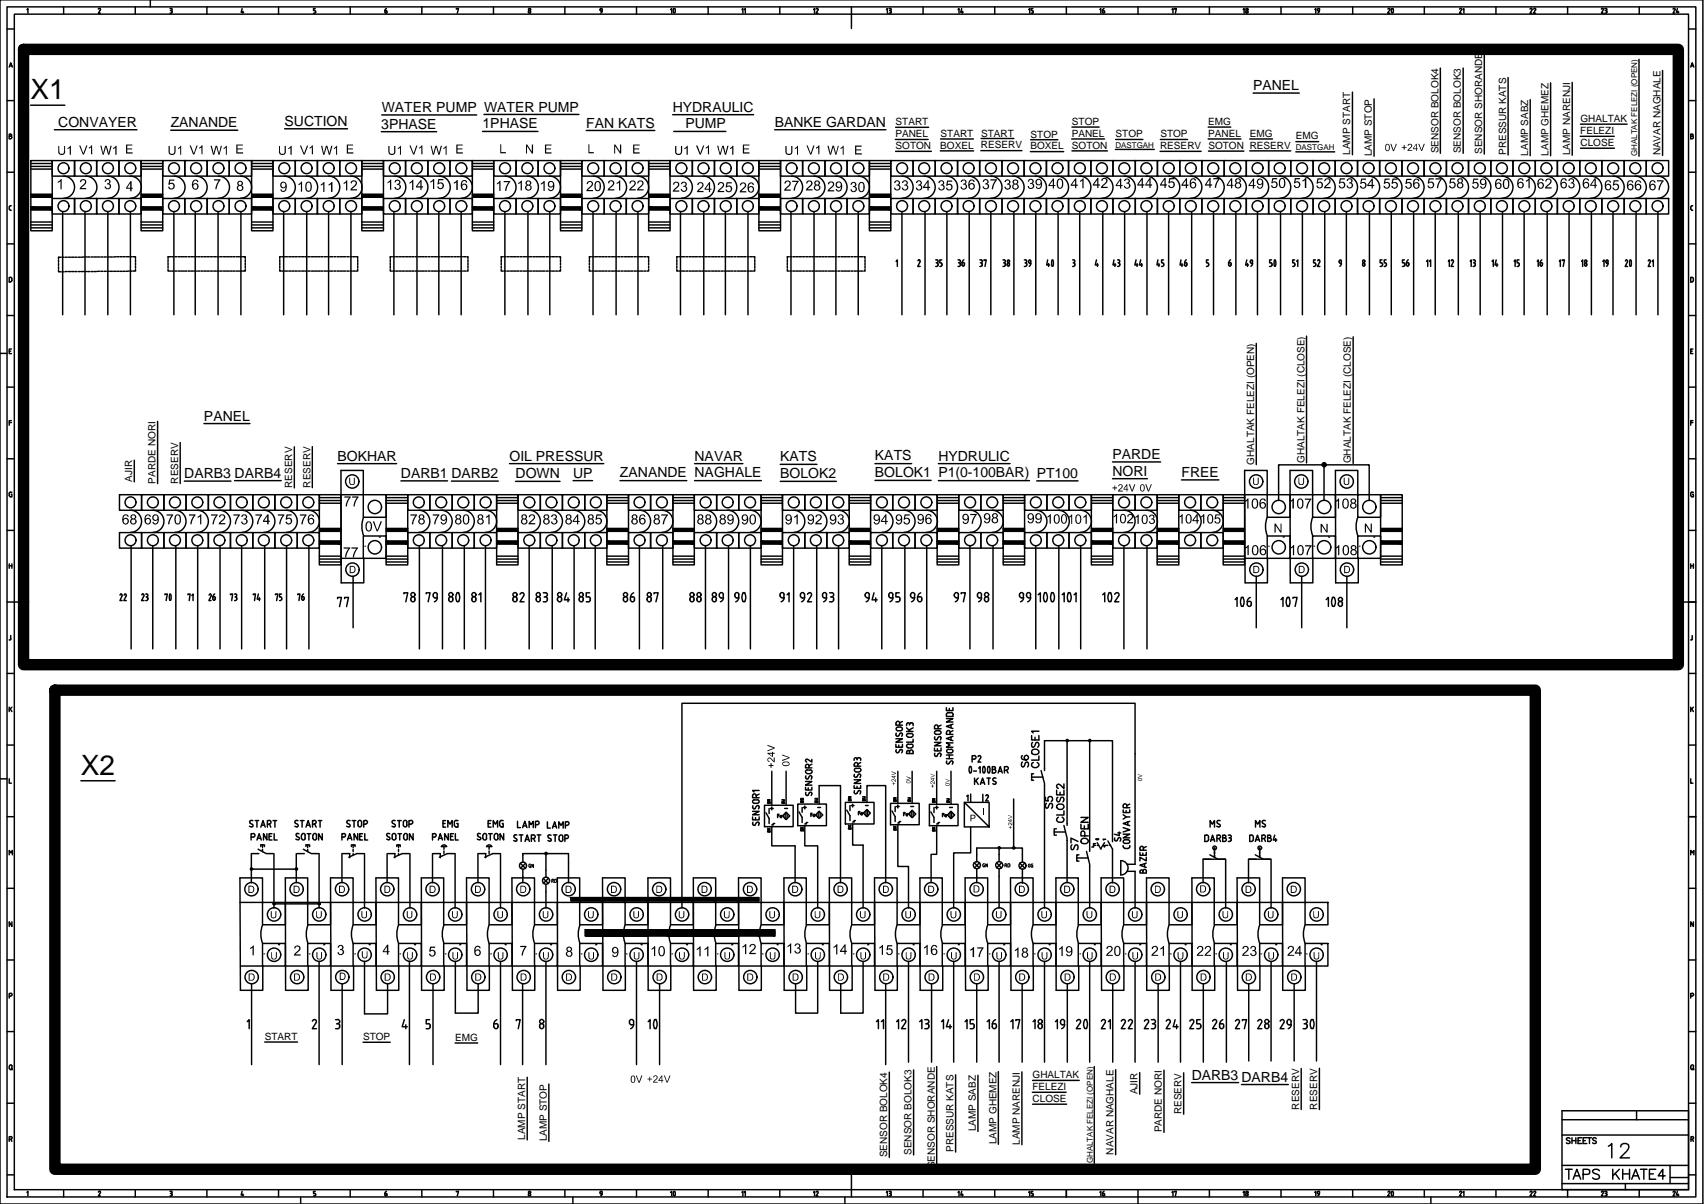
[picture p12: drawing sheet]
<svg xmlns="http://www.w3.org/2000/svg" width="297mm" height="210mm" viewBox="0 0 297 210" stroke-linecap="round" stroke-linejoin="round" font-family="sans-serif">
<defs><g id="words">
<g font-size="6.6">
<text x="110.4" y="181.3">10</text>
<text x="185.6" y="181.3">20</text>
<text x="225.1" y="181.3">30</text>
</g>
<g font-size="6.2">
<text x="125.9" y="106.9">90</text>
<text x="182.7" y="106.9">101</text>
<text x="189.8" y="106.9">102</text>
<text x="212.7" y="107.6">106</text>
<text x="220.8" y="107.6">107</text>
<text x="228.6" y="107.6">108</text>
</g>
<text font-size="5.7" x="279" y="203.2">12</text>
<g font-size="5.3">
<text x="192.6" y="148.5">S4</text>
<text x="209.5" y="146.1">MS</text>
<text x="217.7" y="146.1">MS</text>
</g>
<g font-size="4.9">
<text x="5.3" y="17.3">X1</text>
<text x="180.6" y="48">40</text>
<text x="219.4" y="48">50</text>
<text x="281.2" y="48">20</text>
<text x="26.8" y="106.2">70</text>
<text x="69.1" y="106.2">78</text>
<text x="73" y="106.2">79</text>
<text x="92.1" y="106.2" transform="rotate(-90 92.1 106.2)">82</text>
<text x="92.1" y="106.2">83</text>
<text x="103.7" y="106.2" transform="rotate(-90 103.7 106.2)">85</text>
<text x="107.6" y="106.2">86</text>
<text x="111.5" y="106.2">87</text>
<text x="118.9" y="106.2">88</text>
<text x="122.8" y="106.2">89</text>
<text x="134.1" y="106.2">91</text>
<text x="137.6" y="106.2">92</text>
<text x="141.5" y="106.2">93</text>
<text x="148.9" y="106.2">94</text>
<text x="152.8" y="106.2">95</text>
<text x="156.6" y="106.2">96</text>
<text x="164.4" y="106.2">97</text>
<text x="168.3" y="106.2">98</text>
<text x="175.7" y="106.2">99</text>
<text x="14.1" y="135.1">X2</text>
<text x="84.7" y="180.6">6</text>
<text x="107.6" y="180.6">9</text>
<text x="159.1" y="180.6">13</text>
<text x="163" y="180.6">14</text>
<text x="166.9" y="180.6">15</text>
<text x="170.7" y="180.6">16</text>
<text x="178.9" y="180.6">18</text>
<text x="182.7" y="180.6">19</text>
<text x="194.4" y="180.6">22</text>
<text x="198.3" y="180.6">23</text>
<text x="202.1" y="180.6">24</text>
<text x="206" y="180.6">25</text>
<text x="210.3" y="180.6">26</text>
<text x="214.1" y="180.6">27</text>
<text x="218" y="180.6">28</text>
<text x="221.9" y="180.6">29</text>
<text x="271.6" y="206.7">TAPS KHATE4</text>
</g>
<g font-size="4.4">
<text x="115" y="3.9">10</text>
<text x="240.2" y="3.9">20</text>
<text x="57.5" y="106.9">77</text>
<text x="84.7" y="106.2" transform="rotate(-90 84.7 106.2)">81</text>
<text x="180.3" y="134.8" transform="rotate(-90 180.3 134.8)">S6</text>
<text x="184.5" y="142.2" transform="rotate(-90 184.5 142.2)">S5</text>
<text x="158.7" y="180.6" transform="rotate(-90 158.7 180.6)">12</text>
<text x="178.5" y="180.6" transform="rotate(-90 178.5 180.6)">17</text>
<text x="194.4" y="180.6" transform="rotate(-90 194.4 180.6)">21</text>
<text x="115" y="209.9">10</text>
<text x="240.2" y="209.9">20</text>
</g>
<g font-size="4">
<text x="161.9" y="47.6">35</text>
<text x="165.8" y="47.6">36</text>
<text x="169.7" y="47.6">37</text>
<text x="173.6" y="47.6">38</text>
<text x="177.4" y="47.6">39</text>
<text x="192.6" y="47.6">43</text>
<text x="196.5" y="47.6">44</text>
<text x="200.4" y="47.6">45</text>
<text x="204.6" y="47.6">46</text>
<text x="212.7" y="47.6">6</text>
<text x="215.9" y="47.6">49</text>
<text x="224" y="47.6">51</text>
<text x="227.5" y="47.6">52</text>
<text x="231.8" y="47.6">9</text>
<text x="239.2" y="47.6">55</text>
<text x="243.4" y="47.6">56</text>
<text x="251.2" y="47.6">12</text>
<text x="255.1" y="47.6">13</text>
<text x="258.9" y="47.6">14</text>
<text x="266.7" y="47.6">16</text>
<text x="270.6" y="47.6">17</text>
<text x="277.6" y="47.6" transform="rotate(-90 277.6 47.6)">18</text>
<text x="278" y="47.6">19</text>
<text x="22.9" y="105.8" transform="rotate(-90 22.9 105.8)">22</text>
<text x="23.3" y="105.8">23</text>
<text x="34.6" y="105.8" transform="rotate(-90 34.6 105.8)">71</text>
<text x="35.3" y="105.8">26</text>
<text x="38.8" y="105.8">73</text>
<text x="46.2" y="105.8" transform="rotate(-90 46.2 105.8)">74</text>
<text x="50.1" y="105.8" transform="rotate(-90 50.1 105.8)">75</text>
<text x="50.8" y="105.8">76</text>
<text x="168.3" y="134.1">P2</text>
<text x="75.8" y="145.3">EMG</text>
<text x="84" y="145.3">EMG</text>
<text x="88.9" y="145.3">LAMP</text>
<text x="188.7" y="149.2" transform="rotate(-90 188.7 149.2)">S7</text>
<text x="190.5" y="148.2" transform="rotate(-90 190.5 148.2)">OPEN</text>
<text x="154.9" y="180.6" transform="rotate(-90 154.9 180.6)">11</text>
<text x="190.5" y="209.9">16</text>
<text x="227.9" y="209.9">19</text>
<text x="278" y="209.9">23</text>
<text x="293.5" y="209.9" transform="rotate(-90 293.5 209.9)">24</text>
</g>
<g font-size="3.5">
<text x="53.3" y="3.5">5</text>
<text x="66" y="3.5">6</text>
<text x="103" y="3.5">9</text>
<text x="128.1" y="3.5">11</text>
<text x="140.8" y="3.5">12</text>
<text x="153.5" y="3.5">13</text>
<text x="165.8" y="3.5">14</text>
<text x="178.2" y="3.5">15</text>
<text x="190.5" y="3.5">16</text>
<text x="203.2" y="3.5">17</text>
<text x="215.5" y="3.5">18</text>
<text x="227.9" y="3.5">19</text>
<text x="256.1" y="3.5" transform="rotate(-90 256.1 3.5)">21</text>
<text x="268.5" y="3.5" transform="rotate(-90 268.5 3.5)">22</text>
<text x="278" y="3.5">23</text>
<text x="290.3" y="3.5">24</text>
<text x="250.1" y="47.6" transform="rotate(-90 250.1 47.6)">11</text>
<text x="265.6" y="47.6" transform="rotate(-90 265.6 47.6)">15</text>
<text x="288.9" y="47.6" transform="rotate(-90 288.9 47.6)">21</text>
<text x="134.4" y="143.9">Fe</text>
<text x="140.1" y="143.6">Fe</text>
<text x="140.8" y="141.1">BU</text>
<text x="156.3" y="143.6">Fe</text>
<text x="163.7" y="141.1">BU</text>
<text x="164" y="146.1" transform="rotate(-90 164 146.1)">BK</text>
<text x="91" y="152.4">GN</text>
<text x="94.9" y="155.2">RD</text>
<text x="170" y="152.4">GN</text>
<text x="173.9" y="152.4">RD</text>
<text x="178.2" y="152.4">OG</text>
<text x="293.5" y="150.3">M</text>
<text x="293.5" y="187.7">Q</text>
<text x="130.9" y="209.9" transform="rotate(-90 130.9 209.9)">11</text>
<text x="143.6" y="209.9" transform="rotate(-90 143.6 209.9)">12</text>
<text x="156.3" y="209.9" transform="rotate(-90 156.3 209.9)">13</text>
<text x="168.6" y="209.9" transform="rotate(-90 168.6 209.9)">14</text>
<text x="181" y="209.9" transform="rotate(-90 181 209.9)">15</text>
<text x="206" y="209.9" transform="rotate(-90 206 209.9)">17</text>
<text x="218.4" y="209.9" transform="rotate(-90 218.4 209.9)">18</text>
<text x="256.1" y="209.9" transform="rotate(-90 256.1 209.9)">21</text>
<text x="268.5" y="209.9" transform="rotate(-90 268.5 209.9)">22</text>
</g>
<g font-size="3.1">
<text x="135.1" y="141.1" transform="rotate(-90 135.1 141.1)">BN</text>
<text x="137.6" y="141.1" transform="rotate(-90 137.6 141.1)">BU</text>
<text x="140.8" y="141.1" transform="rotate(-90 140.8 141.1)">BN</text>
<text x="148.5" y="143.2">Fe</text>
<text x="149.2" y="140.8" transform="rotate(-90 149.2 140.8)">BN</text>
<text x="151.7" y="140.8" transform="rotate(-90 151.7 140.8)">BU</text>
<text x="157" y="141.1" transform="rotate(-90 157 141.1)">BN</text>
<text x="159.5" y="141.1" transform="rotate(-90 159.5 141.1)">BU</text>
<text x="163" y="143.6">Fe</text>
<text x="135.1" y="146.4" transform="rotate(-90 135.1 146.4)">BK</text>
<text x="140.8" y="146.1" transform="rotate(-90 140.8 146.1)">BK</text>
<text x="149.2" y="145.7" transform="rotate(-90 149.2 145.7)">BK</text>
<text x="157" y="146.1" transform="rotate(-90 157 146.1)">BK</text>
</g>
<g font-size="2.4">
<text x="218.4" y="15.7">PANEL</text>
<text x="10.2" y="22.1">CONVAYER</text>
<text x="29.8" y="22.2">ZANANDE</text>
<text x="49.6" y="21.9">SUCTION</text>
<text x="66.5" y="22.5">3PHASE</text>
<text x="66.5" y="19.5">WATER PUMP WATER PUMP</text>
<text x="84.1" y="22.4">1PHASE</text>
<text x="102.2" y="22.2">FAN KATS</text>
<text x="117.3" y="19.5">HYDRAULIC</text>
<text x="119.5" y="22.4">PUMP</text>
<text x="135" y="22.1">BANKE GARDAN</text>
<text x="35.6" y="73.3">PANEL</text>
<text x="32.1" y="83.4">DARB3 DARB4</text>
<text x="58.8" y="80.3">BOKHAR</text>
<text x="69.9" y="83.3">DARB1 DARB2</text>
<text x="88.8" y="80.3">OIL PRESSUR</text>
<text x="89.9" y="83.4">DOWN</text>
<text x="99.9" y="83.3">UP</text>
<text x="108.1" y="83.2">ZANANDE NAGHALE</text>
<text x="121.1" y="80.3">NAVAR</text>
<text x="136" y="80.4">KATS</text>
<text x="136" y="83.4">BOLOK2</text>
<text x="152.5" y="80.3">KATS</text>
<text x="152.5" y="83.2">BOLOK1 P1(0-100BAR) PT100</text>
<text x="163.6" y="80.3">HYDRULIC</text>
<text x="193.9" y="80">PARDE</text>
<text x="193.9" y="82.9">NORI</text>
<text x="206" y="83.2">FREE</text>
<text x="207.7" y="188.2">DARB3 DARB4</text>
</g>
<g font-size="1.7">
<text x="156.1" y="23.9">PANEL</text>
<text x="156.1" y="21.9">START</text>
<text x="164" y="23.8">START</text>
<text x="171" y="23.8">START</text>
<text x="179.7" y="24">STOP</text>
<text x="186.8" y="23.8">PANEL</text>
<text x="186.9" y="21.8">STOP</text>
<text x="194.5" y="23.9">STOP</text>
<text x="202.3" y="23.9">STOP</text>
<text x="210.6" y="21.8">EMG</text>
<text x="210.6" y="23.8">PANEL</text>
<text x="217.8" y="23.8">EMG</text>
<text x="275.5" y="23.4">FELEZI</text>
<text x="275.5" y="21.3">GHALTAK</text>
<text x="156.1" y="26">SOTON</text>
<text x="163.9" y="26">BOXEL</text>
<text x="171" y="25.9">RESERV</text>
<text x="179.6" y="26">BOXEL</text>
<text x="186.9" y="26">SOTON</text>
<text x="202.2" y="26">RESERV</text>
<text x="210.7" y="26">SOTON RESERV</text>
<text x="225.9" y="24.3">EMG</text>
<text x="235.4" y="27" transform="rotate(-90 235.4 27)">LAMP START</text>
<text x="239.1" y="27.2" transform="rotate(-90 239.1 27.2)">LAMP STOP</text>
<text x="250.7" y="26.7" transform="rotate(-90 250.7 26.7)">SENSOR BOLOK4</text>
<text x="254.7" y="26.7" transform="rotate(-90 254.7 26.7)">SENSOR BOLOK3</text>
<text x="258.4" y="26.9" transform="rotate(-90 258.4 26.9)">SENSOR SHORANDE</text>
<text x="262.6" y="27" transform="rotate(-90 262.6 27)">PRESSUR KATS</text>
<text x="266.4" y="27.1" transform="rotate(-90 266.4 27.1)">LAMP SABZ</text>
<text x="270" y="27.1" transform="rotate(-90 270 27.1)">LAMP GHEMEZ</text>
<text x="273.7" y="27.1" transform="rotate(-90 273.7 27.1)">LAMP NARENJI</text>
<text x="275.5" y="25.5">CLOSE</text>
<text x="289.4" y="27.1" transform="rotate(-90 289.4 27.1)">NAVAR NAGHALE</text>
<text x="218.6" y="81" transform="rotate(-90 218.6 81)">GHALTAK FELEZI (OPEN)</text>
<text x="227.4" y="80.7" transform="rotate(-90 227.4 80.7)">GHALTAK FELEZI (CLOSE)</text>
<text x="235.5" y="80.8" transform="rotate(-90 235.5 80.8)">GHALTAK FELEZI (CLOSE)</text>
<text x="23" y="84" transform="rotate(-90 23 84)">AJIR</text>
<text x="27.1" y="84.3" transform="rotate(-90 27.1 84.3)">PARDE NORI</text>
<text x="31.1" y="84.3" transform="rotate(-90 31.1 84.3)">RESERV</text>
<text x="50.9" y="85.1" transform="rotate(-90 50.9 85.1)">RESERV</text>
<text x="54.1" y="85" transform="rotate(-90 54.1 85)">RESERV</text>
<text x="46.1" y="181.3">START</text>
<text x="63.3" y="181.3">STOP</text>
<text x="79.3" y="181.5">EMG</text>
<text x="180" y="190">FELEZI</text>
<text x="180" y="188">GHALTAK</text>
<text x="198.3" y="190.8" transform="rotate(-90 198.3 190.8)">AJIR</text>
<text x="170.1" y="197.2" transform="rotate(-90 170.1 197.2)">LAMP SABZ</text>
<text x="180" y="192.2">CLOSE</text>
<text x="202.5" y="197.4" transform="rotate(-90 202.5 197.4)">PARDE NORI</text>
<text x="206" y="194.2" transform="rotate(-90 206 194.2)">RESERV</text>
<text x="226.5" y="193.4" transform="rotate(-90 226.5 193.4)">RESERV</text>
<text x="229.6" y="193.4" transform="rotate(-90 229.6 193.4)">RESERV</text>
<text x="91.5" y="198.7" transform="rotate(-90 91.5 198.7)">LAMP START</text>
<text x="95.3" y="199" transform="rotate(-90 95.3 199)">LAMP STOP</text>
<text x="154.6" y="201.8" transform="rotate(-90 154.6 201.8)">SENSOR BOLOK4</text>
<text x="158.9" y="201.4" transform="rotate(-90 158.9 201.4)">SENSOR BOLOK3</text>
<text x="162.9" y="203.7" transform="rotate(-90 162.9 203.7)">SENSOR SHORANDE</text>
<text x="166.2" y="200.8" transform="rotate(-90 166.2 200.8)">PRESSUR KATS</text>
<text x="173.7" y="199.5" transform="rotate(-90 173.7 199.5)">LAMP GHEMEZ</text>
<text x="177.8" y="199.6" transform="rotate(-90 177.8 199.6)">LAMP NARENJI</text>
<text x="194.1" y="201.3" transform="rotate(-90 194.1 201.3)">NAVAR NAGHALE</text>
</g>
<g font-size="1.4">
<text x="194.4" y="25.8">DASTGAH</text>
<text x="225.9" y="26.2">DASTGAH</text>
<text x="285.4" y="27.2" transform="rotate(-90 285.4 27.2)">GHALTAK FELEZI (OPEN)</text>
<text x="190.5" y="202.8" transform="rotate(-90 190.5 202.8)">GHALTAK FELEZI (OPEN)</text>
</g>
</g></defs>
<!-- layer: 035 -->
<g fill="none" stroke="#000" stroke-width=".25">
<path d="M0 0h296.8v209.9h-296.8zM26.2 0v1.2M1.2 5.1h1.3M1.2 17.5h1.3M1.6 11.7l.3-.8 .3 .8M1.7 11.5h.4M2.5 2.5h291.8v204.9h-291.8zM4.7 1.7l.2-.2v.8M11.1 1.2v1.3M17.2 1.6l.1-.1 .2 .1-.4 .7h.4M23.6 1.2v1.3M29.6 1.5h.2"/>
<path d="M29.7 1.8h.1M29.8 1.5l.2 .1-.2 .2M29.8 1.8l.2 .2M30 2v.1M30 2.1v.1l-.4 .1M36.1 1.2v1.3M42.2 1.5l-.2 .6h.5M42.3 2v.3M48.6 1.2v1.3M61 1.2v1.3M73.5 1.2v1.3M79.5 1.6l.4-.1-.2 .8"/>
<path d="M86 1.2v1.3M92.1 2l.2-.2 .2 .2M92.1 2.1l.2 .2 .2-.2M92.1 2v.1M92.5 2v.1M98.5 1.2v1.3M111 1.2v1.3M123.4 1.2v1.3M135.9 1.2v1.3M148.4 1.2v1.3M160.9 1.2v1.3M173.4 1.2v1.3"/>
<path d="M185.9 1.2v1.3M198.4 1.2v1.3M210.8 1.2v1.3M223.3 1.2v1.3M235.8 1.2v1.3M248.3 1.2v1.3M260.8 1.2v1.3M273.3 1.2v1.3M285.7 1.2v1.3M294.3 5.1h1.3M294.3 17.5h1.3M294.7 11.7l.3-.8 .3 .8"/>
<path d="M294.8 11.5h.4M1.2 30h1.3M1.6 36.1v.4M1.7 36.4l.1 .2M1.8 36.7h.1M1.8 23.7l.3 .3-.3 .2h-.2v-.8h.4v.3l-.4 .1M1.9 35.9l-.2 .2M294.3 30h1.3M294.7 36.1v.4M294.8 36.4l.2 .2M294.9 36.7h.2M295 23.7l.2 .3-.2 .2h-.3v-.8h.4v.3l-.4 .1"/>
<path d="M295.1 35.9l-.3 .2M1.2 42.5h1.3M1.2 55h1.3M1.8 49.1h.2l.1-.5-.1-.2h-.4v.8h.2M294.3 42.5h1.3M294.3 55h1.3M295 49.1h.1l.1-.5-.1-.2h-.4v.8h.2M0 61.6h1.2M1.2 67.5h1.3M1.2 80h1.3M1.6 61.2h.3M1.6 73.7h.4"/>
<path d="M2 60.8h-.4v.9h.4M2 73.3h-.4v.8M294.3 67.5h1.3M294.3 80h1.3M294.7 61.2h.3M294.7 73.7h.4M295.1 60.8h-.4v.9h.4M295.1 73.3h-.4v.8M1.2 92.5h1.3M1.6 86.4l.2 .2M1.6 98.7h.5M1.6 98.3v.8"/>
<path d="M1.8 85.8h.3M1.8 85.8l-.2 .2v.4M1.9 86.2h.2v.4h-.3M2.1 98.3v.8M294.3 92.5h1.3M294.7 86.4l.3 .2M294.7 98.3v.8M294.7 98.7h.5M294.9 85.8h.3M295 85.8l-.3 .2v.4M295.1 86.2h.1v.4h-.3M295.2 98.3v.8"/>
<path d="M1.2 105h1.3M1.2 117.4h1.3M1.9 110.8v.6M1.9 111.4l-.3 .2M294.3 105h1.3M294.3 117.4h1.3M295 110.8v.6M295 111.4l-.3 .2M0 135.8h1.2M1.2 129.9h1.3M1.6 135.8v.7h.4M1.6 123.3v.8"/>
<path d="M1.8 123.6l.3 .5M2.1 123.3l-.5 .5M294.3 129.9h1.3M294.7 135.8v.7h.4M294.7 123.3v.8M294.9 123.6l.3 .5M295.2 123.3l-.5 .5M1.2 142.4h1.3M1.2 154.9h1.3M1.6 149v-.7l.3 .4 .3-.4v.7M294.3 142.4h1.3M294.3 154.9h1.3"/>
<path d="M1.2 167.4h1.3M1.2 179.8h1.3M1.6 173.7h.3M1.9 173.2h-.3v.8M1.9 173.2l.2 .2-.2 .2M2.1 160.7v.8l-.5-.8v.8M294.3 167.4h1.3M294.3 179.8h1.3M294.7 173.7h.3M295 173.2h-.3v.8M295 173.2l.2 .2-.2 .2M295.2 160.7v.8l-.5-.8v.8"/>
<path d="M1.2 192.3h1.3M1.6 198.6h.3M1.6 185.9v.4M1.7 185.9l.2-.3 .2 .3M1.7 186.3l.2 .2 .2-.2M1.9 198.2h-.3v.8M1.9 198.1l.2 .3-.2 .2M1.9 198.6l.2 .4M1.9 186.3l.3 .2M2.1 185.9v.4M272.3 195.2h22M285.3 193.6v1.6"/>
<path d="M294.3 192.3h1.3M294.8 198.6h.2M295 198.2h-.2v.8M295 198.1l.2 .3-.2 .2M295 198.6l.2 .4M1.3 204.8h1.2M4.7 207.9l.2-.2v.8M11.1 207.4v1.3M17.3 207.7l.2 .1v.2M17.3 207.7l-.1 .1M17.5 208l-.4 .5h.4M23.6 207.4v1.3"/>
<path d="M29.6 207.7h.2M29.7 208.1h.1M29.8 207.7l.2 .1-.2 .2 .2 .2M30 208.3h.1M30 208.3v.1l-.4 .1M36.1 207.4v1.3M42.2 207.7l-.2 .6h.5M42.3 208.2v.3M48.6 207.4v1.3M52.4 208.7v1.2M54.8 208l.2 .2M54.9 207.7h-.2v.4h.1"/>
<path d="M55 208.3h.1M55 208.3v.1l-.3 .1M61 207.4v1.3M67.1 208.3l.2 .2 .2-.2M67.3 208.1h-.2v.2M67.3 208l.1 .2M67.4 207.7l-.3 .3M67.4 208.3h.1M73.5 207.4v1.3M79.5 207.8l.4-.1-.2 .8M86 207.4v1.3M92.1 208.2l.2-.2 .2 .2"/>
<path d="M92.1 208.3l.2 .2 .2-.2M92.1 208.3h.1M92.5 208.3h.1M98.5 207.4v1.3M99.9 208.7v1.2M104.6 207.8l.2-.1 .2 .1M104.6 208l.2 .2M104.6 207.9v.1M104.8 208.2h.1M104.9 207.9v.2M105 208.1l-.3 .4M111 207.4v1.3"/>
<path d="M123.4 207.4v1.3M135.9 207.4v1.3M147.3 208.7v1.2M148.4 207.4v1.3M160.9 207.4v1.3M173.4 207.4v1.3M185.9 207.4v1.3M198.4 207.4v2.5M210.8 207.4v1.3M223.3 207.4v1.3M235.8 207.4v1.3M248.3 207.4v1.3"/>
<path d="M249.4 208.7v1.2M260.8 207.4v1.3M272.3 206.3h22M273.3 207.4v1.3M285.7 207.4v1.3M291.1 205.3h3.2M294.4 204.8h1.2"/>
<circle cx="92.3" cy="1.6" r=".19"/>
<circle cx="92.3" cy="207.8" r=".19"/>
</g>
<!-- layer: 07 -->
<path d="M1.2 1.2h294.4v207.5h-294.4zM148.4 2.5v2.5M2.5 105h2.5M291.8 105h2.5M272.3 193.6h22v13.8h-22zM272.3 197.9h22M148.4 204.9v2.5M272.3 203.2h22" fill="none" stroke="#000" stroke-width=".25"/>
<!-- layer: 025 -->
<path d="M273.7 198.5l-.2-.2-.5 .2 .2 .3 .5 .3v.1l-.2 .2-.5-.2M274 198.3v1.1M274 198.9h.7M274.7 198.3v1.1M275.1 198.9h.4M275.7 198.3h-.6v1.1h.6M276 198.9h.4M276.6 198.3h-.6v1.1h.6M276.7 198.3h.7" fill="none" stroke="#000" stroke-width=".25"/>
<!-- layer: 0 -->
<g fill="none" stroke="#000" stroke-width=".25">
<path d="M5.3 18.3h6M84.4 20h16.5M117.3 20h14.1M218.4 16.2h8.1M235.8 16.1v10.9M239.5 17.2v10M251.1 11.9v14.8M255.1 11.9v14.8M258.7 9.1v17.8M262.9 13.5v13.5M266.7 17.4v9.7M270.3 14.4v12.7"/>
<path d="M274.1 14.4v12.7M285.7 10.3v16.9M289.8 12.3v14.8M9.1 28h3.9v2.7h-3.9zM9.1 34.6h3.9v2.7h-3.9zM9.5 22.6h14.4M11.1 30.7a1.93 1.93 0 0 1 1.9 1.9 1.93 1.93 0 0 1-1.9 2M13 28h3.8v2.7h-3.8zM13 34.6h3.8v2.7h-3.8zM15 30.7a1.93 1.93 0 0 1 1.9 1.9 1.93 1.93 0 0 1-1.9 2M16.8 28h3.9v2.7h-3.9zM16.8 34.6h3.9v2.7h-3.9z"/>
<path d="M18.8 30.7a1.93 1.93 0 0 1 1.9 1.9 1.93 1.93 0 0 1-1.9 2M20.7 28h3.9v2.7h-3.9zM20.7 34.6h3.9v2.7h-3.9zM22.7 30.7a1.93 1.93 0 0 1 1.9 1.9 1.93 1.93 0 0 1-1.9 2M28.4 28h3.8v2.7h-3.8zM28.4 34.6h3.8v2.7h-3.8zM29.8 22.7h11.6M30.3 30.7a1.93 1.93 0 0 1 2 1.9 1.93 1.93 0 0 1-2 2M32.2 28h3.9v2.7h-3.9zM32.2 34.6h3.9v2.7h-3.9zM34.2 30.7a1.93 1.93 0 0 1 1.9 1.9 1.93 1.93 0 0 1-1.9 2M36.1 28h3.9v2.7h-3.9z"/>
<path d="M36.1 34.6h3.9v2.7h-3.9zM38.1 30.7a1.93 1.93 0 0 1 1.9 1.9 1.93 1.93 0 0 1-1.9 2M40 28h3.9v2.7h-3.9zM40 34.6h3.9v2.7h-3.9zM41.9 30.7a1.93 1.93 0 0 1 2 1.9 1.93 1.93 0 0 1-2 2M47.6 28h3.9v2.7h-3.9zM47.6 34.6h3.9v2.7h-3.9zM49.6 30.7a1.93 1.93 0 0 1 1.9 1.9 1.93 1.93 0 0 1-1.9 2M49.6 22.5h11M51.5 28h3.8v2.7h-3.8zM51.5 34.6h3.8v2.7h-3.8zM53.4 30.7a1.93 1.93 0 0 1 2 1.9 1.93 1.93 0 0 1-2 2"/>
<path d="M55.3 28h3.9v2.7h-3.9zM55.3 34.6h3.9v2.7h-3.9zM57.3 30.7a1.93 1.93 0 0 1 1.9 1.9 1.93 1.93 0 0 1-1.9 2M59.2 28h3.9v2.7h-3.9zM59.2 34.6h3.9v2.7h-3.9zM61.2 30.7a1.93 1.93 0 0 1 1.9 1.9 1.93 1.93 0 0 1-1.9 2M66.5 23h9.6M66.5 20h16.6M66.8 28h3.9v2.7h-3.9zM66.8 34.6h3.9v2.7h-3.9zM68.8 30.7a1.93 1.93 0 0 1 1.9 1.9 1.93 1.93 0 0 1-1.9 2M70.7 28h3.9v2.7h-3.9z"/>
<path d="M70.7 34.6h3.9v2.7h-3.9zM72.7 30.7a1.93 1.93 0 0 1 1.9 1.9 1.93 1.93 0 0 1-1.9 2M74.6 28h3.8v2.7h-3.8zM74.6 34.6h3.8v2.7h-3.8zM76.6 30.7a1.93 1.93 0 0 1 1.9 1.9 1.93 1.93 0 0 1-1.9 2M78.4 28h3.9v2.7h-3.9zM78.4 34.6h3.9v2.7h-3.9zM80.4 30.7a1.93 1.93 0 0 1 1.9 1.9 1.93 1.93 0 0 1-1.9 2M84.1 22.9h9.7M86.1 28h3.9v2.7h-3.9zM86.1 34.6h3.9v2.7h-3.9zM88 30.7a1.93 1.93 0 0 1 2 1.9 1.93 1.93 0 0 1-2 2"/>
<path d="M90 28h3.8v2.7h-3.8zM90 34.6h3.8v2.7h-3.8zM91.9 30.7a1.93 1.93 0 0 1 2 1.9 1.93 1.93 0 0 1-2 2M93.8 28h3.9v2.7h-3.9zM93.8 34.6h3.9v2.7h-3.9zM95.8 30.7a1.93 1.93 0 0 1 1.9 1.9 1.93 1.93 0 0 1-1.9 2M101.4 28h3.9v2.7h-3.9zM101.4 34.6h3.9v2.7h-3.9zM102.2 22.7h11.9M103.4 30.7a1.93 1.93 0 0 1 1.9 1.9 1.93 1.93 0 0 1-1.9 2M105.3 28h3.9v2.7h-3.9zM105.3 34.6h3.9v2.7h-3.9z"/>
<path d="M107.3 30.7a1.93 1.93 0 0 1 1.9 1.9 1.93 1.93 0 0 1-1.9 2M109.2 28h3.9v2.7h-3.9zM109.2 34.6h3.9v2.7h-3.9zM111.1 30.7a1.93 1.93 0 0 1 2 1.9 1.93 1.93 0 0 1-2 2M116.8 28h3.9v2.7h-3.9zM116.8 34.6h3.9v2.7h-3.9zM117.4 22.9h9.1M118.8 30.7a1.93 1.93 0 0 1 1.9 1.9 1.93 1.93 0 0 1-1.9 2M120.7 28h3.8v2.7h-3.8zM120.7 34.6h3.8v2.7h-3.8zM122.6 30.7a1.93 1.93 0 0 1 1.9 1.9 1.93 1.93 0 0 1-1.9 2M124.5 28h3.9v2.7h-3.9z"/>
<path d="M124.5 34.6h3.9v2.7h-3.9zM126.5 30.7a1.93 1.93 0 0 1 1.9 1.9 1.93 1.93 0 0 1-1.9 2M128.4 28h3.9v2.7h-3.9zM128.4 34.6h3.9v2.7h-3.9zM130.4 30.7a1.93 1.93 0 0 1 1.9 1.9 1.93 1.93 0 0 1-1.9 2M135 22.6h19.4M136.1 28h3.8v2.7h-3.8zM136.1 34.6h3.8v2.7h-3.8zM138 30.7a1.93 1.93 0 0 1 1.9 1.9 1.93 1.93 0 0 1-1.9 2M139.9 28h3.9v2.7h-3.9zM139.9 34.6h3.9v2.7h-3.9zM141.9 30.7a1.93 1.93 0 0 1 1.9 1.9 1.93 1.93 0 0 1-1.9 2"/>
<path d="M143.8 28h3.9v2.7h-3.9zM143.8 34.6h3.9v2.7h-3.9zM145.7 30.7a1.93 1.93 0 0 1 2 1.9 1.93 1.93 0 0 1-2 2M147.7 28h3.9v2.7h-3.9zM147.7 34.6h3.9v2.7h-3.9zM149.6 30.7a1.93 1.93 0 0 1 2 1.9 1.93 1.93 0 0 1-2 2M155.3 28h3.9v2.7h-3.9zM155.3 34.6h3.9v2.7h-3.9zM156.1 24.3h5.7M156.1 22.2h5.8M156.1 26.4h6.2M157.2 30.7a1.93 1.93 0 0 1 2 1.9 1.93 1.93 0 0 1-2 2"/>
<path d="M159.2 28h3.8v2.7h-3.8zM159.2 34.6h3.8v2.7h-3.8zM161.1 30.7a1.93 1.93 0 0 1 1.9 1.9 1.93 1.93 0 0 1-1.9 2M163 28h3.9v2.7h-3.9zM163 34.6h3.9v2.7h-3.9zM163.9 26.3h5.8M164 24.2h5.7M165 30.7a1.93 1.93 0 0 1 1.9 1.9 1.93 1.93 0 0 1-1.9 2M166.9 28h3.9v2.7h-3.9zM166.9 34.6h3.9v2.7h-3.9zM168.8 30.7a1.93 1.93 0 0 1 2 1.9 1.93 1.93 0 0 1-2 2M170.8 28h3.9v2.7h-3.9z"/>
<path d="M170.8 34.6h3.9v2.7h-3.9zM171 26.3h7.1M171 24.1h5.7M172.7 30.7a1.93 1.93 0 0 1 2 1.9 1.93 1.93 0 0 1-2 2M174.7 28h3.8v2.7h-3.8zM174.7 34.6h3.8v2.7h-3.8zM176.6 30.7a1.93 1.93 0 0 1 1.9 1.9 1.93 1.93 0 0 1-1.9 2M178.5 28h3.9v2.7h-3.9zM178.5 34.6h3.9v2.7h-3.9zM179.6 26.4h5.8M179.7 24.4h4.7M180.5 30.7a1.93 1.93 0 0 1 1.9 1.9 1.93 1.93 0 0 1-1.9 2"/>
<path d="M182.4 28h3.9v2.7h-3.9zM182.4 34.6h3.9v2.7h-3.9zM184.3 30.7a1.93 1.93 0 0 1 2 1.9 1.93 1.93 0 0 1-2 2M186.3 28h3.9v2.7h-3.9zM186.3 34.6h3.9v2.7h-3.9zM186.8 24.2h5.7M186.9 26.3h6.1M186.9 22.2h4.7M188.2 30.7a1.93 1.93 0 0 1 2 1.9 1.93 1.93 0 0 1-2 2M190.2 28h3.8v2.7h-3.8zM190.2 34.6h3.8v2.7h-3.8zM192.1 30.7a1.93 1.93 0 0 1 1.9 1.9 1.93 1.93 0 0 1-1.9 2"/>
<path d="M194 28h3.9v2.7h-3.9zM194 34.6h3.9v2.7h-3.9zM194.4 26h6.8M194.5 24.3h4.7M196 30.7a1.93 1.93 0 0 1 1.9 1.9 1.93 1.93 0 0 1-1.9 2M197.9 28h3.9v2.7h-3.9zM197.9 34.6h3.9v2.7h-3.9zM199.8 30.7a1.93 1.93 0 0 1 2 1.9 1.93 1.93 0 0 1-2 2M201.8 28h3.9v2.7h-3.9zM201.8 34.6h3.9v2.7h-3.9zM202.2 26.4h7.2M202.3 24.3h4.7"/>
<path d="M203.7 30.7a1.93 1.93 0 0 1 2 1.9 1.93 1.93 0 0 1-2 2M205.7 28h3.8v2.7h-3.8zM205.7 34.6h3.8v2.7h-3.8zM207.6 30.7a1.93 1.93 0 0 1 1.9 1.9 1.93 1.93 0 0 1-1.9 2M209.5 28h3.9v2.7h-3.9zM209.5 34.6h3.9v2.7h-3.9zM210.6 24.2h5.7M210.6 22.2h3.9M210.7 26.3h6.1M211.5 30.7a1.93 1.93 0 0 1 1.9 1.9 1.93 1.93 0 0 1-1.9 2M213.4 28h3.9v2.7h-3.9zM213.4 34.6h3.9v2.7h-3.9z"/>
<path d="M215.3 30.7a1.93 1.93 0 0 1 2 1.9 1.93 1.93 0 0 1-2 2M217.3 28h3.8v2.7h-3.8zM217.3 34.6h3.8v2.7h-3.8zM217.8 24.2h4M217.8 26.3h7.2M219.2 30.7a1.93 1.93 0 0 1 1.9 1.9 1.93 1.93 0 0 1-1.9 2M221.1 28h3.9v2.7h-3.9zM221.1 34.6h3.9v2.7h-3.9zM223.1 30.7a1.93 1.93 0 0 1 1.9 1.9 1.93 1.93 0 0 1-1.9 2M225 28h3.9v2.7h-3.9zM225 34.6h3.9v2.7h-3.9zM225.9 24.7h4"/>
<path d="M225.9 26.5h6.8M227 30.7a1.93 1.93 0 0 1 1.9 1.9 1.93 1.93 0 0 1-1.9 2M228.9 28h3.8v2.7h-3.8zM228.9 34.6h3.8v2.7h-3.8zM230.8 30.7a1.93 1.93 0 0 1 1.9 1.9 1.93 1.93 0 0 1-1.9 2M232.7 28h3.9v2.7h-3.9zM232.7 34.6h3.9v2.7h-3.9zM234.7 30.7a1.93 1.93 0 0 1 1.9 1.9 1.93 1.93 0 0 1-1.9 2M236.6 28h3.9v2.7h-3.9zM236.6 34.6h3.9v2.7h-3.9zM238.6 30.7a1.93 1.93 0 0 1 1.9 1.9 1.93 1.93 0 0 1-1.9 2M240.5 28h3.9v2.7h-3.9z"/>
<path d="M240.5 34.6h3.9v2.7h-3.9zM242.5 30.7a1.93 1.93 0 0 1 1.9 1.9 1.93 1.93 0 0 1-1.9 2M244.4 28h3.8v2.7h-3.8zM244.4 34.6h3.8v2.7h-3.8zM246.3 30.7a1.93 1.93 0 0 1 1.9 1.9 1.93 1.93 0 0 1-1.9 2M248.2 28h3.9v2.7h-3.9zM248.2 34.6h3.9v2.7h-3.9zM250.2 30.7a1.93 1.93 0 0 1 1.9 1.9 1.93 1.93 0 0 1-1.9 2M252.1 28h3.9v2.7h-3.9zM252.1 34.6h3.9v2.7h-3.9zM254.1 30.7a1.93 1.93 0 0 1 1.9 1.9 1.93 1.93 0 0 1-1.9 2M256 28h3.9v2.7h-3.9z"/>
<path d="M256 34.6h3.9v2.7h-3.9zM258 30.7a1.93 1.93 0 0 1 1.9 1.9 1.93 1.93 0 0 1-1.9 2M259.9 28h3.8v2.7h-3.8zM259.9 34.6h3.8v2.7h-3.8zM261.8 30.7a1.93 1.93 0 0 1 1.9 1.9 1.93 1.93 0 0 1-1.9 2M263.7 28h3.9v2.7h-3.9zM263.7 34.6h3.9v2.7h-3.9zM265.7 30.7a1.93 1.93 0 0 1 1.9 1.9 1.93 1.93 0 0 1-1.9 2M267.6 28h3.9v2.7h-3.9zM267.6 34.6h3.9v2.7h-3.9zM269.6 30.7a1.93 1.93 0 0 1 1.9 1.9 1.93 1.93 0 0 1-1.9 2M271.5 28h3.9v2.7h-3.9z"/>
<path d="M271.5 34.6h3.9v2.7h-3.9zM273.5 30.7a1.93 1.93 0 0 1 1.9 1.9 1.93 1.93 0 0 1-1.9 2M275.4 28h3.8v2.7h-3.8zM275.4 34.6h3.8v2.7h-3.8zM275.5 23.8h5.9M275.5 21.6h8.1M275.5 25.8h5.9M277.3 30.7a1.93 1.93 0 0 1 1.9 1.9 1.93 1.93 0 0 1-1.9 2M279.2 28h3.9v2.7h-3.9zM279.2 34.6h3.9v2.7h-3.9zM281.2 30.7a1.93 1.93 0 0 1 1.9 1.9 1.93 1.93 0 0 1-1.9 2M283.1 28h3.9v2.7h-3.9z"/>
<path d="M283.1 34.6h3.9v2.7h-3.9zM285.1 30.7a1.93 1.93 0 0 1 1.9 1.9 1.93 1.93 0 0 1-1.9 2M287 28h3.9v2.7h-3.9zM287 34.6h3.9v2.7h-3.9zM288.9 30.7a1.93 1.93 0 0 1 2 1.9 1.93 1.93 0 0 1-2 2M219 59.9v21.1M227.8 58.6v22.1M235.9 58.7v22.1M27.5 73.5v10.8M31.4 77.1v7.2M35.6 73.8h8M51.3 77.9v7.2"/>
<path d="M54.4 77.9v7.1M20.8 86.2h3.9v2.8h-3.9zM20.8 92.9h3.9v2.7h-3.9zM22.8 89a1.93 1.93 0 0 1 1.9 1.9 1.93 1.93 0 0 1-1.9 1.9M23.4 80.2v3.8M24.7 86.2h3.9v2.8h-3.9zM24.7 92.9h3.9v2.7h-3.9zM26.6 89a1.93 1.93 0 0 1 2 1.9 1.93 1.93 0 0 1-2 1.9M28.6 86.2h3.8v2.8h-3.8zM28.6 92.9h3.8v2.7h-3.8zM30.5 89a1.93 1.93 0 0 1 1.9 1.9 1.93 1.93 0 0 1-1.9 1.9M32.1 83.9h8.2"/>
<path d="M32.4 86.2h3.9v2.8h-3.9zM32.4 92.9h3.9v2.7h-3.9zM34.4 89a1.93 1.93 0 0 1 1.9 1.9 1.93 1.93 0 0 1-1.9 1.9M36.3 86.2h3.9v2.8h-3.9zM36.3 92.9h3.9v2.7h-3.9zM38.2 89a1.93 1.93 0 0 1 2 1.9 1.93 1.93 0 0 1-2 1.9M40.2 86.2h3.9v2.8h-3.9zM40.2 92.9h3.9v2.7h-3.9zM40.9 83.8h8.1M42.1 89a1.93 1.93 0 0 1 2 1.9 1.93 1.93 0 0 1-2 1.9M44.1 86.2h3.8v2.8h-3.8zM44.1 92.9h3.8v2.7h-3.8z"/>
<path d="M46 89a1.93 1.93 0 0 1 1.9 1.9 1.93 1.93 0 0 1-1.9 1.9M47.9 86.2h3.9v2.8h-3.9zM47.9 92.9h3.9v2.7h-3.9zM49.9 89a1.93 1.93 0 0 1 1.9 1.9 1.93 1.93 0 0 1-1.9 1.9M51.8 86.2h3.9v2.8h-3.9zM51.8 92.9h3.9v2.7h-3.9zM53.7 89a1.93 1.93 0 0 1 2 1.9 1.93 1.93 0 0 1-2 1.9M58.8 80.8h10.3M59.4 86.2h3.9v-4.2h-3.9l.1 19.6h3.9v-4.3h-3.9M63.3 86.2h4v4h-4zM63.3 93.4h4v3.9h-4zM63.4 90.1a4.3 4.3 0 0 0 0 3.3"/>
<path d="M66.1 93.6h.1M69.9 83.8h8.1M71.1 86.2h3.8v2.8h-3.8zM71.1 92.9h3.8v2.7h-3.8zM73 89a1.93 1.93 0 0 1 1.9 1.9 1.93 1.93 0 0 1-1.9 1.9M74.9 86.2h3.9v2.8h-3.9zM74.9 92.9h3.9v2.7h-3.9zM76.9 89a1.93 1.93 0 0 1 1.9 1.9 1.93 1.93 0 0 1-1.9 1.9M78.7 83.9h8.2M78.8 86.2h3.9v2.8h-3.9zM78.8 92.9h3.9v2.7h-3.9zM80.8 89a1.93 1.93 0 0 1 1.9 1.9 1.93 1.93 0 0 1-1.9 1.9"/>
<path d="M82.7 86.2h3.9v2.8h-3.9zM82.7 92.9h3.9v2.7h-3.9zM84.6 89a1.93 1.93 0 0 1 2 1.9 1.93 1.93 0 0 1-2 1.9M88.8 80.8h16.4M89.9 83.9h7.7M90.3 86.2h3.9v2.8h-3.9zM90.3 92.9h3.9v2.7h-3.9zM92.3 89a1.93 1.93 0 0 1 1.9 1.9 1.93 1.93 0 0 1-1.9 1.9M94.2 86.2h3.8v2.8h-3.8zM94.2 92.9h3.8v2.7h-3.8zM96.1 89a1.93 1.93 0 0 1 1.9 1.9 1.93 1.93 0 0 1-1.9 1.9M98 86.2h3.9v2.8h-3.9z"/>
<path d="M98 92.9h3.9v2.7h-3.9zM99.9 83.8h3.4M100 89a1.93 1.93 0 0 1 1.9 1.9 1.93 1.93 0 0 1-1.9 1.9M101.9 86.2h3.9v2.8h-3.9zM101.9 92.9h3.9v2.7h-3.9zM103.9 89a1.93 1.93 0 0 1 1.9 1.9 1.93 1.93 0 0 1-1.9 1.9M108.1 83.8h11.6M109.6 86.2h3.8v2.8h-3.8zM109.6 92.9h3.8v2.7h-3.8zM111.5 89a1.93 1.93 0 0 1 1.9 1.9 1.93 1.93 0 0 1-1.9 1.9M113.4 86.2h3.9v2.8h-3.9zM113.4 92.9h3.9v2.7h-3.9z"/>
<path d="M115.4 89a1.93 1.93 0 0 1 1.9 1.9 1.93 1.93 0 0 1-1.9 1.9M121 86.2h3.9v2.8h-3.9zM121 92.9h3.9v2.7h-3.9zM121.1 80.8h8.4M121.1 83.8h11.6M123 89a1.93 1.93 0 0 1 1.9 1.9 1.93 1.93 0 0 1-1.9 1.9M124.9 86.2h3.9v2.8h-3.9zM124.9 92.9h3.9v2.7h-3.9zM126.9 89a1.93 1.93 0 0 1 1.9 1.9 1.93 1.93 0 0 1-1.9 1.9M128.8 86.2h3.9v2.8h-3.9zM128.8 92.9h3.9v2.7h-3.9zM130.7 89a1.93 1.93 0 0 1 2 1.9 1.93 1.93 0 0 1-2 1.9"/>
<path d="M136 83.9h9.8M136 81h6.4M136.4 86.2h3.9v2.8h-3.9zM136.4 92.9h3.9v2.7h-3.9zM138.4 89a1.93 1.93 0 0 1 1.9 1.9 1.93 1.93 0 0 1-1.9 1.9M140.3 86.2h3.8v2.8h-3.8zM140.3 92.9h3.8v2.7h-3.8zM142.2 89a1.93 1.93 0 0 1 1.9 1.9 1.93 1.93 0 0 1-1.9 1.9M144.1 86.2h3.9v2.8h-3.9zM144.1 92.9h3.9v2.7h-3.9zM146.1 89a1.93 1.93 0 0 1 1.9 1.9 1.93 1.93 0 0 1-1.9 1.9M151.8 86.2h3.8v2.8h-3.8z"/>
<path d="M151.8 92.9h3.8v2.7h-3.8zM152.5 80.8h6.4M152.5 83.7h9.8M153.7 89a1.93 1.93 0 0 1 2 1.9 1.93 1.93 0 0 1-2 1.9M155.6 86.2h3.9v2.8h-3.9zM155.6 92.9h3.9v2.7h-3.9zM157.6 89a1.93 1.93 0 0 1 1.9 1.9 1.93 1.93 0 0 1-1.9 1.9M159.5 86.2h3.9v2.8h-3.9zM159.5 92.9h3.9v2.7h-3.9zM161.5 89a1.93 1.93 0 0 1 1.9 1.9 1.93 1.93 0 0 1-1.9 1.9M163.6 80.8h12.5M163.6 83.8h15.9"/>
<path d="M167.1 86.2h3.9v2.8h-3.9zM167.1 92.9h3.9v2.7h-3.9zM169.1 89a1.93 1.93 0 0 1 1.9 1.9 1.93 1.93 0 0 1-1.9 1.9M171 86.2h3.9v2.8h-3.9zM171 92.9h3.9v2.7h-3.9zM173 89a1.93 1.93 0 0 1 1.9 1.9 1.93 1.93 0 0 1-1.9 1.9M178.6 86.2h3.9v2.8h-3.9zM178.6 92.9h3.9v2.7h-3.9zM180.6 89a1.93 1.93 0 0 1 1.9 1.9 1.93 1.93 0 0 1-1.9 1.9M180.7 83.8h7.2M182.5 86.2h3.9v2.8h-3.9zM182.5 92.9h3.9v2.7h-3.9z"/>
<path d="M184.5 89a1.93 1.93 0 0 1 1.9 1.9 1.93 1.93 0 0 1-1.9 1.9M186.4 86.2h3.8v2.8h-3.8zM186.4 92.9h3.8v2.7h-3.8zM188.3 89a1.93 1.93 0 0 1 1.9 1.9 1.93 1.93 0 0 1-1.9 1.9M193.9 80.5h8.4M193.9 83.5h6.1M194 86.2h3.9v2.8h-3.9zM194 92.9h3.9v2.7h-3.9zM195.9 89a1.93 1.93 0 0 1 2 1.9 1.93 1.93 0 0 1-2 1.9M197.9 86.2h3.8v2.8h-3.8zM197.9 92.9h3.8v2.7h-3.8zM199.8 89a1.93 1.93 0 0 1 2 1.9 1.93 1.93 0 0 1-2 1.9"/>
<path d="M205.5 86.2h3.8v2.8h-3.8zM205.5 92.9h3.8v2.7h-3.8zM206 83.7h6.5M207.5 89a1.93 1.93 0 0 1 1.9 1.9 1.93 1.93 0 0 1-1.9 1.9M209.3 86.2h3.9v2.8h-3.9zM209.3 92.9h3.9v2.7h-3.9zM211.3 89a1.93 1.93 0 0 1 1.9 1.9 1.93 1.93 0 0 1-1.9 1.9M217 86.2h3.9v-4.2h-3.9v19.6h3.9v-4.3h-3.9M220.9 86.2h4v4h-4zM220.9 93.4h4v3.9h-4zM220.9 90.1a4.3 4.3 0 0 0 0 3.3M223.7 93.6h.1"/>
<path d="M224.9 86.2h3.9v-4.2h-3.9v19.6h4v-4.3h-4M228.8 86.2h4v4h-4zM228.8 93.4h4v3.9h-4zM228.8 90.1a4.3 4.3 0 0 0 0 3.3M231.6 93.6h.1M232.8 86.2h3.9v-4.2h-3.9v19.6h4v-4.3h-4M236.7 86.2h4v4h-4zM236.7 93.4h4v3.9h-4zM236.7 90.1a4.3 4.3 0 0 0 0 3.3M239.5 93.6h.1M14.1 136.1h6M147.4 139.9h5v3.8h-5z"/>
<path d="M168.1 139.9h4.3v4.3zM168.1 139.9v4.3h4.3M169.2 138.4v1.5M171.3 138.5v1.4M181.5 134.3l.6 2.7M182.1 134v.3M41.8 157.3h4v-4.3h-4l.1 19.6h3.9v-4.2h-3.9M43.9 148.8h1.2M45 148.1l1.4 .7h1.2M45.5 147.6v-.3h.6v.3M45.8 157.3h3.9v3.9h-3.9zM45.8 147.3v.5"/>
<path d="M45.8 148.1v.4M49.7 157.3h3.9v-4.3h-3.9l.1 19.6h3.9v-4.2h-3.9M51.8 148.8h1.2M52.9 148.1l1.4 .7h1.2M53.3 147.6v-.3h.7v.3M53.6 157.3h4v3.9h-4zM53.6 147.3v.5M53.6 148.1v.4M57.6 157.3h4v-4.3h-4l.1 19.6h3.9v-4.2h-3.9M59.7 148.8h1.3v.7M61.3 147.6v-.3h.6v.3M61.6 157.3h3.9v3.9h-3.9z"/>
<path d="M61.6 147.3v.5M61.6 148.1v.4M61.6 148.8v.3M63.5 148.8h-1.3l-1.4 .7M65.5 157.3h4v-4.3h-4l.1 19.6h3.9v-4.2h-3.9M67.6 148.8h1.2v.7M69.2 147.6v-.3h.6v.3M69.5 157.3h3.9v3.9h-3.9zM69.5 147.3v.5M69.5 148.1v.4M69.5 148.8v.3M71.3 148.8h-1.2l-1.4 .7"/>
<path d="M73.4 157.3h3.9v-4.3h-3.9l.1 19.6h3.9v-4.2h-3.9M75.5 148.8h1.3v.7M76.9 147.6h1M77 147.6a.49 .49 0 0 1 .4-.3 .49 .49 0 0 1 .5 .3M77.3 157.3h4v3.9h-4zM77.4 147.6v.5M77.4 148.4v.4M79.2 148.8h-1.2l-1.4 .7M81.3 157.3h4v-4.3h-4l.1 19.6h3.9v-4.2h-3.9M83.4 148.8h1.3v.7M84.8 147.6h.9a.49 .49 0 0 0-.4-.3 .49 .49 0 0 0-.5 .3M85.3 157.3h3.9v3.9h-3.9z"/>
<path d="M85.3 147.6v.5M85.3 148.4v.4M87.2 148.8h-1.3l-1.4 .7M89.2 157.3h4v-4.3h-4l.1 19.6h3.9v-4.2h-3.9M93.2 157.3h4v3.9h-4zM97.2 157.3h3.8v-4.3h-3.8v19.6h3.9v-4.2h-3.9M99.5 156.5h32.8v.6h-32.8zM101 157.3h4v3.9h-4zM105 157.3h4v-4.3h-4l.1 19.6h3.9v-4.2h-3.9M109 157.3h3.9v3.9h-3.9zM112.9 157.3h4v-4.3h-4l.1 19.6h3.9v-4.2h-3.9M116.9 157.3h4v3.9h-4z"/>
<path d="M120.9 157.3h3.9v-4.3h-3.9v19.6h3.9v-4.2h-3.9M124.8 157.3h3.9v3.9h-3.9zM128.7 157.3h4v-4.3h-4l.1 19.6h3.9v-4.2h-3.9M132.7 157.3h4v3.9h-4zM136.7 157.3h3.8v-4.3h-3.8v19.6h3.9v-4.2h-3.9M140.5 157.3h4.1v3.9h-4.1zM144.6 157.3h3.9v-4.3h-3.9v19.6h3.9v-4.2h-3.9M148.5 157.3h3.9v3.9h-3.9zM152.4 157.3h4v-4.3h-4l.1 19.6h3.9v-4.2h-3.9M156.4 157.3h4v3.9h-4zM160.4 157.3h3.9v-4.3h-3.9v19.6h3.9v-4.2h-3.9M162 140.2h5v3.7h-5z"/>
<path d="M164.3 157.3h3.9v3.9h-3.9zM168.2 157.3h4v-4.3h-4l.1 19.6h4v-4.2h-4M172.2 157.3h3.9v3.9h-3.9zM176.1 157.3h4v-4.3h-4l.1 19.6h3.9v-4.2h-3.9M180.1 157.3h4v3.9h-4zM183.8 145h1.9M184.1 157.3h3.9v-4.3h-3.9v19.6h3.9v-4.2h-3.9M184.1 144.5h-.3v1.1h.3M185.5 143.9l.5 2.6M188 157.3h3.9v3.9h-3.9zM189.4 148.4l.5 2.7M191.9 157.3h4v-4.3h-4l.1 19.6h3.9v-4.2h-3.9"/>
<path d="M195.4 150v2.5M195.4 150a1.25 1.25 0 0 1 1.2 1.3 1.25 1.25 0 0 1-1.2 1.2M195.9 157.3h4v3.9h-4zM196.5 151.9h1.4M196.5 150.7h1.4M199.9 157.3h3.9v-4.3h-3.9v19.6h3.9v-4.2h-3.9M203.8 157.3h4v3.9h-4zM207.8 157.3h3.9v-4.3h-3.9v19.6h4v-4.2h-4M209.8 149.8h1.3M210.9 149l1.4 .8h1.3M211.7 157.3h3.9v3.9h-3.9zM211.7 147.8v.5"/>
<path d="M211.7 148.4v.5M211.7 149v.5M215.6 157.3h4v-4.3h-4l.1 19.6h3.9v-4.2h-3.9M217.7 149.8h1.2M218.8 149l1.4 .8h1.2M219.6 157.3h4v3.9h-4zM219.6 147.8v.5M219.6 148.4v.5M219.6 149v.5M223.6 157.3h3.9v-4.3h-3.9v19.6h3.9v-4.2h-3.9M227.5 157.3h4v3.9h-4zM45.8 164.5h3.9v3.9h-3.9z"/>
<path d="M45.8 161.2a4.3 4.3 0 0 0 0 3.3M48.6 164.7h.1M53.6 164.5h4v3.9h-4zM53.7 161.2a4.3 4.3 0 0 0 0 3.3M56.4 164.7h.1M61.6 164.5h3.9v3.9h-3.9zM61.6 161.2a4.3 4.3 0 0 0 0 3.3M64.3 164.7h.1M69.5 164.5h3.9v3.9h-3.9zM69.5 161.2a4.3 4.3 0 0 0 0 3.3M72.3 164.7h.1M77.3 164.5h4v3.9h-4z"/>
<path d="M77.4 161.2a4.3 4.3 0 0 0 0 3.3M80.1 164.7h.1M85.3 164.5h3.9v3.9h-3.9zM85.3 161.2a4.3 4.3 0 0 0 0 3.3M88.1 164.7h.1M93.2 164.5h4v3.9h-4zM93.2 161.2a4.3 4.3 0 0 0 0 3.3M96 164.7h.1M101 164.5h4v3.9h-4zM101.1 161.2a4.3 4.3 0 0 0 0 3.3M103.8 164.7h.1M109 164.5h3.9v3.9h-3.9z"/>
<path d="M109 161.2a4.3 4.3 0 0 0 0 3.3M111.8 164.7h.1M116.9 164.5h4v3.9h-4zM116.9 161.2a4.3 4.3 0 0 0 0 3.3M119.7 164.7h.1M124.8 164.5h3.9v3.9h-3.9zM124.8 161.2a4.3 4.3 0 0 0 0 3.3M127.6 164.7h.1M132.7 164.5h4v3.9h-4zM132.7 161.2a4.3 4.3 0 0 0 0 3.3M135.5 164.7h.1M140.5 164.5h4.1v3.9h-4.1z"/>
<path d="M140.6 161.2a4.3 4.3 0 0 0 0 3.3M143.3 164.7h.1M148.5 164.5h3.9v3.9h-3.9zM148.5 161.2a4.3 4.3 0 0 0 0 3.3M151.3 164.7h.1M156.4 164.5h4v3.9h-4zM156.4 161.2a4.3 4.3 0 0 0 0 3.3M159.2 164.7h.1M164.3 164.5h3.9v3.9h-3.9zM164.3 161.2a4.3 4.3 0 0 0 0 3.3M167 164.7h.1M172.2 164.5h3.9v3.9h-3.9z"/>
<path d="M172.2 161.2a4.3 4.3 0 0 0 0 3.3M175 164.7h.1M180.1 164.5h4v3.9h-4zM180.1 161.2a4.3 4.3 0 0 0 0 3.3M182.9 164.7h.1M188 164.5h3.9v3.9h-3.9zM188 161.2a4.3 4.3 0 0 0 0 3.3M190.8 164.7h.1M195.9 164.5h4v3.9h-4zM195.9 161.2a4.3 4.3 0 0 0 0 3.3M198.7 164.7h.1M203.8 164.5h4v3.9h-4z"/>
<path d="M203.8 161.2a4.3 4.3 0 0 0 0 3.3M206.6 164.7h.1M211.7 164.5h3.9v3.9h-3.9zM211.7 161.2a4.3 4.3 0 0 0 0 3.3M214.5 164.7h.1M219.6 164.5h4v3.9h-4zM219.6 161.2a4.3 4.3 0 0 0 0 3.3M222.4 164.7h.1M227.5 164.5h4v3.9h-4zM227.5 161.2a4.3 4.3 0 0 0 0 3.3M230.3 164.7h.1M46.1 181.7h5.8"/>
<path d="M63.3 181.7h4.7M79.3 181.8h4M91.9 187.8v10.9M95.7 189v10M155 186.9v14.9M159.3 186.5v14.9M163.3 185.9v17.8M166.6 187.4v13.4M170.5 187.5v9.7M174 186.8v12.7M178.1 186.9v12.7M180 190.4h5.8"/>
<path d="M180 188.4h8.1M180 192.5h5.9M190.8 185.9v16.9M194.5 186.5v14.8M198.7 187v3.8M202.9 186.6v10.8M206.3 187v7.2M207.7 188.7h8.2M216.4 189.1h8.2M226.8 186.3v7.1M230 186.2v7.2"/>
<circle cx="11.1" cy="35.9" r=".95"/>
<circle cx="11.1" cy="29.3" r=".95"/>
<circle cx="15" cy="35.9" r=".95"/>
<circle cx="15" cy="29.3" r=".95"/>
<circle cx="18.8" cy="29.3" r=".95"/>
<circle cx="18.8" cy="35.9" r=".95"/>
<circle cx="22.7" cy="35.9" r=".95"/>
<circle cx="22.7" cy="29.3" r=".95"/>
<circle cx="30.3" cy="35.9" r=".95"/>
<circle cx="30.3" cy="29.3" r=".95"/>
<circle cx="34.2" cy="29.3" r=".95"/>
<circle cx="34.2" cy="35.9" r=".95"/>
<circle cx="38.1" cy="35.9" r=".95"/>
<circle cx="38.1" cy="29.3" r=".95"/>
<circle cx="41.9" cy="29.3" r=".95"/>
<circle cx="41.9" cy="35.9" r=".95"/>
<circle cx="49.6" cy="29.3" r=".95"/>
<circle cx="49.6" cy="35.9" r=".95"/>
<circle cx="53.4" cy="35.9" r=".95"/>
<circle cx="53.4" cy="29.3" r=".95"/>
<circle cx="57.3" cy="35.9" r=".95"/>
<circle cx="57.3" cy="29.3" r=".95"/>
<circle cx="61.2" cy="29.3" r=".95"/>
<circle cx="61.2" cy="35.9" r=".95"/>
<circle cx="68.8" cy="29.3" r=".95"/>
<circle cx="68.8" cy="35.9" r=".95"/>
<circle cx="72.7" cy="29.3" r=".95"/>
<circle cx="72.7" cy="35.9" r=".95"/>
<circle cx="76.6" cy="29.3" r=".95"/>
<circle cx="76.6" cy="35.9" r=".95"/>
<circle cx="80.4" cy="35.9" r=".95"/>
<circle cx="80.4" cy="29.3" r=".95"/>
<circle cx="88" cy="35.9" r=".95"/>
<circle cx="88" cy="29.3" r=".95"/>
<circle cx="91.9" cy="35.9" r=".95"/>
<circle cx="91.9" cy="29.3" r=".95"/>
<circle cx="95.8" cy="35.9" r=".95"/>
<circle cx="95.8" cy="29.3" r=".95"/>
<circle cx="103.4" cy="35.9" r=".95"/>
<circle cx="103.4" cy="29.3" r=".95"/>
<circle cx="107.3" cy="29.3" r=".95"/>
<circle cx="107.3" cy="35.9" r=".95"/>
<circle cx="111.1" cy="29.3" r=".95"/>
<circle cx="111.1" cy="35.9" r=".95"/>
<circle cx="118.8" cy="29.3" r=".95"/>
<circle cx="118.8" cy="35.9" r=".95"/>
<circle cx="122.6" cy="29.3" r=".95"/>
<circle cx="122.6" cy="35.9" r=".95"/>
<circle cx="126.5" cy="29.3" r=".95"/>
<circle cx="126.5" cy="35.9" r=".95"/>
<circle cx="130.4" cy="35.9" r=".95"/>
<circle cx="130.4" cy="29.3" r=".95"/>
<circle cx="138" cy="29.3" r=".95"/>
<circle cx="138" cy="35.9" r=".95"/>
<circle cx="141.9" cy="29.3" r=".95"/>
<circle cx="141.9" cy="35.9" r=".95"/>
<circle cx="145.7" cy="29.3" r=".95"/>
<circle cx="145.7" cy="35.9" r=".95"/>
<circle cx="149.6" cy="35.9" r=".95"/>
<circle cx="149.6" cy="29.3" r=".95"/>
<circle cx="157.2" cy="29.3" r=".95"/>
<circle cx="157.2" cy="35.9" r=".95"/>
<circle cx="161.1" cy="29.3" r=".95"/>
<circle cx="161.1" cy="35.9" r=".95"/>
<circle cx="165" cy="35.9" r=".95"/>
<circle cx="165" cy="29.3" r=".95"/>
<circle cx="168.8" cy="35.9" r=".95"/>
<circle cx="168.8" cy="29.3" r=".95"/>
<circle cx="172.7" cy="35.9" r=".95"/>
<circle cx="172.7" cy="29.3" r=".95"/>
<circle cx="176.6" cy="35.9" r=".95"/>
<circle cx="176.6" cy="29.3" r=".95"/>
<circle cx="180.5" cy="35.9" r=".95"/>
<circle cx="180.5" cy="29.3" r=".95"/>
<circle cx="184.3" cy="35.9" r=".95"/>
<circle cx="184.3" cy="29.3" r=".95"/>
<circle cx="188.2" cy="35.9" r=".95"/>
<circle cx="188.2" cy="29.3" r=".95"/>
<circle cx="192.1" cy="29.3" r=".95"/>
<circle cx="192.1" cy="35.9" r=".95"/>
<circle cx="196" cy="35.9" r=".95"/>
<circle cx="196" cy="29.3" r=".95"/>
<circle cx="199.8" cy="35.9" r=".95"/>
<circle cx="199.8" cy="29.3" r=".95"/>
<circle cx="203.7" cy="35.9" r=".95"/>
<circle cx="203.7" cy="29.3" r=".95"/>
<circle cx="207.6" cy="29.3" r=".95"/>
<circle cx="207.6" cy="35.9" r=".95"/>
<circle cx="211.5" cy="35.9" r=".95"/>
<circle cx="211.5" cy="29.3" r=".95"/>
<circle cx="215.3" cy="35.9" r=".95"/>
<circle cx="215.3" cy="29.3" r=".95"/>
<circle cx="219.2" cy="35.9" r=".95"/>
<circle cx="219.2" cy="29.3" r=".95"/>
<circle cx="223.1" cy="29.3" r=".95"/>
<circle cx="223.1" cy="35.9" r=".95"/>
<circle cx="227" cy="35.9" r=".95"/>
<circle cx="227" cy="29.3" r=".95"/>
<circle cx="230.8" cy="35.9" r=".95"/>
<circle cx="230.8" cy="29.3" r=".95"/>
<circle cx="234.7" cy="35.9" r=".95"/>
<circle cx="234.7" cy="29.3" r=".95"/>
<circle cx="238.6" cy="35.9" r=".95"/>
<circle cx="238.6" cy="29.3" r=".95"/>
<circle cx="242.5" cy="29.3" r=".95"/>
<circle cx="242.5" cy="35.9" r=".95"/>
<circle cx="246.3" cy="29.3" r=".95"/>
<circle cx="246.3" cy="35.9" r=".95"/>
<circle cx="250.2" cy="35.9" r=".95"/>
<circle cx="250.2" cy="29.3" r=".95"/>
<circle cx="254.1" cy="29.3" r=".95"/>
<circle cx="254.1" cy="35.9" r=".95"/>
<circle cx="258" cy="35.9" r=".95"/>
<circle cx="258" cy="29.3" r=".95"/>
<circle cx="261.8" cy="29.3" r=".95"/>
<circle cx="261.8" cy="35.9" r=".95"/>
<circle cx="265.7" cy="29.3" r=".95"/>
<circle cx="265.7" cy="35.9" r=".95"/>
<circle cx="269.6" cy="29.3" r=".95"/>
<circle cx="269.6" cy="35.9" r=".95"/>
<circle cx="273.5" cy="35.9" r=".95"/>
<circle cx="273.5" cy="29.3" r=".95"/>
<circle cx="277.3" cy="35.9" r=".95"/>
<circle cx="277.3" cy="29.3" r=".95"/>
<circle cx="281.2" cy="35.9" r=".95"/>
<circle cx="281.2" cy="29.3" r=".95"/>
<circle cx="285.1" cy="29.3" r=".95"/>
<circle cx="285.1" cy="35.9" r=".95"/>
<circle cx="288.9" cy="29.3" r=".95"/>
<circle cx="288.9" cy="35.9" r=".95"/>
<circle cx="22.8" cy="87.6" r=".95"/>
<circle cx="22.8" cy="94.2" r=".95"/>
<circle cx="26.6" cy="87.6" r=".95"/>
<circle cx="26.6" cy="94.2" r=".95"/>
<circle cx="30.5" cy="87.6" r=".95"/>
<circle cx="30.5" cy="94.2" r=".95"/>
<circle cx="34.4" cy="87.6" r=".95"/>
<circle cx="34.4" cy="94.2" r=".95"/>
<circle cx="38.2" cy="87.6" r=".95"/>
<circle cx="38.2" cy="94.2" r=".95"/>
<circle cx="42.1" cy="87.6" r=".95"/>
<circle cx="42.1" cy="94.2" r=".95"/>
<circle cx="46" cy="94.2" r=".95"/>
<circle cx="46" cy="87.6" r=".95"/>
<circle cx="49.9" cy="87.6" r=".95"/>
<circle cx="49.9" cy="94.2" r=".95"/>
<circle cx="53.7" cy="94.2" r=".95"/>
<circle cx="53.7" cy="87.6" r=".95"/>
<circle cx="61.4" cy="83.9" r="1.16"/>
<circle cx="61.4" cy="99.3" r="1.16"/>
<circle cx="65.3" cy="88.4" r="1.16"/>
<circle cx="65.3" cy="95.4" r="1.16"/>
<circle cx="73" cy="87.6" r=".95"/>
<circle cx="73" cy="94.2" r=".95"/>
<circle cx="76.9" cy="94.2" r=".95"/>
<circle cx="76.9" cy="87.6" r=".95"/>
<circle cx="80.8" cy="87.6" r=".95"/>
<circle cx="80.8" cy="94.2" r=".95"/>
<circle cx="84.6" cy="87.6" r=".95"/>
<circle cx="84.6" cy="94.2" r=".95"/>
<circle cx="92.3" cy="87.6" r=".95"/>
<circle cx="92.3" cy="94.2" r=".95"/>
<circle cx="96.1" cy="87.6" r=".95"/>
<circle cx="96.1" cy="94.2" r=".95"/>
<circle cx="100" cy="94.2" r=".95"/>
<circle cx="100" cy="87.6" r=".95"/>
<circle cx="103.9" cy="87.6" r=".95"/>
<circle cx="103.9" cy="94.2" r=".95"/>
<circle cx="111.5" cy="87.6" r=".95"/>
<circle cx="111.5" cy="94.2" r=".95"/>
<circle cx="115.4" cy="87.6" r=".95"/>
<circle cx="115.4" cy="94.2" r=".95"/>
<circle cx="123" cy="87.6" r=".95"/>
<circle cx="123" cy="94.2" r=".95"/>
<circle cx="126.9" cy="94.2" r=".95"/>
<circle cx="126.9" cy="87.6" r=".95"/>
<circle cx="130.7" cy="94.2" r=".95"/>
<circle cx="130.7" cy="87.6" r=".95"/>
<circle cx="138.4" cy="94.2" r=".95"/>
<circle cx="138.4" cy="87.6" r=".95"/>
<circle cx="142.2" cy="94.2" r=".95"/>
<circle cx="142.2" cy="87.6" r=".95"/>
<circle cx="146.1" cy="94.2" r=".95"/>
<circle cx="146.1" cy="87.6" r=".95"/>
<circle cx="153.7" cy="94.2" r=".95"/>
<circle cx="153.7" cy="87.6" r=".95"/>
<circle cx="157.6" cy="94.2" r=".95"/>
<circle cx="157.6" cy="87.6" r=".95"/>
<circle cx="161.5" cy="87.6" r=".95"/>
<circle cx="161.5" cy="94.2" r=".95"/>
<circle cx="169.1" cy="94.2" r=".95"/>
<circle cx="169.1" cy="87.6" r=".95"/>
<circle cx="173" cy="87.6" r=".95"/>
<circle cx="173" cy="94.2" r=".95"/>
<circle cx="180.6" cy="87.6" r=".95"/>
<circle cx="180.6" cy="94.2" r=".95"/>
<circle cx="184.5" cy="94.2" r=".95"/>
<circle cx="184.5" cy="87.6" r=".95"/>
<circle cx="188.3" cy="87.6" r=".95"/>
<circle cx="188.3" cy="94.2" r=".95"/>
<circle cx="195.9" cy="87.6" r=".95"/>
<circle cx="195.9" cy="94.2" r=".95"/>
<circle cx="199.8" cy="94.2" r=".95"/>
<circle cx="199.8" cy="87.6" r=".95"/>
<circle cx="207.5" cy="87.6" r=".95"/>
<circle cx="207.5" cy="94.2" r=".95"/>
<circle cx="211.3" cy="94.2" r=".95"/>
<circle cx="211.3" cy="87.6" r=".95"/>
<circle cx="219" cy="83.9" r="1.16"/>
<circle cx="219" cy="99.3" r="1.16"/>
<circle cx="222.9" cy="95.4" r="1.16"/>
<circle cx="222.9" cy="88.4" r="1.16"/>
<circle cx="226.8" cy="83.9" r="1.16"/>
<circle cx="226.9" cy="99.3" r="1.16"/>
<circle cx="230.8" cy="95.4" r="1.16"/>
<circle cx="230.8" cy="88.4" r="1.16"/>
<circle cx="230.8" cy="81" r=".36"/>
<circle cx="230.8" cy="81" r=".23"/>
<circle cx="230.8" cy="81" r=".11"/>
<circle cx="234.8" cy="83.9" r="1.16"/>
<circle cx="234.8" cy="99.3" r="1.16"/>
<circle cx="238.7" cy="88.4" r="1.16"/>
<circle cx="238.7" cy="95.4" r="1.16"/>
<circle cx="186" cy="129.1" r=".11"/>
<circle cx="186" cy="129.1" r=".06"/>
<circle cx="186" cy="129.1" r=".19"/>
<circle cx="190" cy="129.1" r=".11"/>
<circle cx="190" cy="129.1" r=".06"/>
<circle cx="190" cy="129.1" r=".19"/>
<circle cx="43.8" cy="155" r="1.16"/>
<circle cx="43.8" cy="151.5" r=".11"/>
<circle cx="43.8" cy="151.5" r=".19"/>
<circle cx="43.8" cy="151.5" r=".06"/>
<circle cx="47.8" cy="159.4" r="1.16"/>
<circle cx="47.8" cy="157.6" r=".11"/>
<circle cx="47.8" cy="157.6" r=".19"/>
<circle cx="47.8" cy="157.6" r=".06"/>
<circle cx="51.7" cy="151.5" r=".11"/>
<circle cx="51.7" cy="151.5" r=".19"/>
<circle cx="51.7" cy="151.5" r=".06"/>
<circle cx="51.7" cy="155" r="1.16"/>
<circle cx="55.6" cy="159.4" r="1.16"/>
<circle cx="55.6" cy="157.6" r=".11"/>
<circle cx="55.6" cy="157.6" r=".19"/>
<circle cx="55.6" cy="157.6" r=".06"/>
<circle cx="59.6" cy="155" r="1.16"/>
<circle cx="63.6" cy="159.4" r="1.16"/>
<circle cx="67.5" cy="155" r="1.16"/>
<circle cx="71.5" cy="159.4" r="1.16"/>
<circle cx="75.4" cy="155" r="1.16"/>
<circle cx="79.4" cy="159.4" r="1.16"/>
<circle cx="83.3" cy="155" r="1.16"/>
<circle cx="87.3" cy="159.4" r="1.16"/>
<circle cx="91.2" cy="155" r="1.16"/>
<circle cx="95.2" cy="159.4" r="1.16"/>
<circle cx="95.2" cy="148.8" r=".19"/>
<circle cx="95.2" cy="148.8" r=".11"/>
<circle cx="95.2" cy="148.8" r=".06"/>
<circle cx="99.1" cy="155" r="1.16"/>
<circle cx="103.1" cy="159.4" r="1.16"/>
<circle cx="107" cy="155" r="1.16"/>
<circle cx="111" cy="159.4" r="1.16"/>
<circle cx="114.9" cy="155" r="1.16"/>
<circle cx="118.9" cy="159.4" r="1.16"/>
<circle cx="122.8" cy="155" r="1.16"/>
<circle cx="126.8" cy="159.4" r="1.16"/>
<circle cx="130.7" cy="155" r="1.16"/>
<circle cx="134.7" cy="159.4" r="1.16"/>
<circle cx="138.6" cy="155" r="1.16"/>
<circle cx="142.6" cy="159.4" r="1.16"/>
<circle cx="146.5" cy="155" r="1.16"/>
<circle cx="150.5" cy="159.4" r="1.16"/>
<circle cx="154.4" cy="155" r="1.16"/>
<circle cx="158.4" cy="159.4" r="1.16"/>
<circle cx="162.3" cy="155" r="1.16"/>
<circle cx="166.3" cy="159.4" r="1.16"/>
<circle cx="170.2" cy="155" r="1.16"/>
<circle cx="174.2" cy="159.4" r="1.16"/>
<circle cx="174.2" cy="147.8" r=".11"/>
<circle cx="174.2" cy="147.8" r=".06"/>
<circle cx="174.2" cy="147.8" r=".19"/>
<circle cx="176.7" cy="147.8" r=".11"/>
<circle cx="176.7" cy="147.8" r=".06"/>
<circle cx="176.7" cy="147.8" r=".19"/>
<circle cx="178.1" cy="155" r="1.16"/>
<circle cx="182.1" cy="159.4" r="1.16"/>
<circle cx="186" cy="155" r="1.16"/>
<circle cx="190" cy="159.4" r="1.16"/>
<circle cx="194" cy="155" r="1.16"/>
<circle cx="197.9" cy="159.4" r="1.16"/>
<circle cx="201.8" cy="155" r="1.16"/>
<circle cx="205.8" cy="159.4" r="1.16"/>
<circle cx="209.7" cy="155" r="1.16"/>
<circle cx="211.7" cy="147.8" r=".32"/>
<circle cx="213.7" cy="159.4" r="1.16"/>
<circle cx="217.7" cy="155" r="1.16"/>
<circle cx="219.6" cy="147.8" r=".32"/>
<circle cx="221.6" cy="159.4" r="1.16"/>
<circle cx="225.5" cy="155" r="1.16"/>
<circle cx="229.5" cy="159.4" r="1.16"/>
<circle cx="43.9" cy="170.3" r="1.16"/>
<circle cx="47.8" cy="166.4" r="1.16"/>
<circle cx="51.8" cy="170.3" r="1.16"/>
<circle cx="55.6" cy="166.4" r="1.16"/>
<circle cx="59.7" cy="170.3" r="1.16"/>
<circle cx="63.6" cy="166.4" r="1.16"/>
<circle cx="67.6" cy="170.3" r="1.16"/>
<circle cx="71.5" cy="166.4" r="1.16"/>
<circle cx="75.5" cy="170.3" r="1.16"/>
<circle cx="79.4" cy="166.4" r="1.16"/>
<circle cx="83.4" cy="170.3" r="1.16"/>
<circle cx="87.3" cy="166.4" r="1.16"/>
<circle cx="91.3" cy="170.3" r="1.16"/>
<circle cx="95.2" cy="166.4" r="1.16"/>
<circle cx="99.2" cy="170.3" r="1.16"/>
<circle cx="103.1" cy="166.4" r="1.16"/>
<circle cx="107.1" cy="170.3" r="1.16"/>
<circle cx="111" cy="166.4" r="1.16"/>
<circle cx="115" cy="170.3" r="1.16"/>
<circle cx="118.9" cy="166.4" r="1.16"/>
<circle cx="122.9" cy="170.3" r="1.16"/>
<circle cx="126.8" cy="166.4" r="1.16"/>
<circle cx="130.8" cy="170.3" r="1.16"/>
<circle cx="134.7" cy="166.4" r="1.16"/>
<circle cx="138.7" cy="170.3" r="1.16"/>
<circle cx="142.6" cy="166.4" r="1.16"/>
<circle cx="146.6" cy="170.3" r="1.16"/>
<circle cx="150.5" cy="166.4" r="1.16"/>
<circle cx="154.5" cy="170.3" r="1.16"/>
<circle cx="158.4" cy="166.4" r="1.16"/>
<circle cx="162.4" cy="170.3" r="1.16"/>
<circle cx="166.3" cy="166.4" r="1.16"/>
<circle cx="170.3" cy="170.3" r="1.16"/>
<circle cx="174.2" cy="166.4" r="1.16"/>
<circle cx="178.2" cy="170.3" r="1.16"/>
<circle cx="182.1" cy="166.4" r="1.16"/>
<circle cx="186.1" cy="170.3" r="1.16"/>
<circle cx="190" cy="166.4" r="1.16"/>
<circle cx="194" cy="170.3" r="1.16"/>
<circle cx="197.9" cy="166.4" r="1.16"/>
<circle cx="201.9" cy="170.3" r="1.16"/>
<circle cx="205.8" cy="166.4" r="1.16"/>
<circle cx="209.8" cy="170.3" r="1.16"/>
<circle cx="213.7" cy="166.4" r="1.16"/>
<circle cx="217.7" cy="170.3" r="1.16"/>
<circle cx="221.6" cy="166.4" r="1.16"/>
<circle cx="225.6" cy="170.3" r="1.16"/>
<circle cx="229.5" cy="166.4" r="1.16"/>
</g>
<g fill="none" stroke="#000" stroke-width=".17">
<path d="M63.6 95.2h.1M221.1 95.2h.1M229 95.2h.1M236.9 95.2h.1M46 166.3h.1M53.9 166.3h.1M61.8 166.3h.1M69.7 166.3h.1M77.6 166.3h.1M85.5 166.3h.1M93.4 166.3h.1M101.3 166.3h.1"/>
<path d="M109.2 166.3h.1M117.1 166.3h.1M125 166.3h.1M132.9 166.3h.1M140.8 166.3h.1M148.7 166.3h.1M156.6 166.3h.1M164.5 166.3h.1M172.4 166.3h.1M180.3 166.3h.1M188.2 166.3h.1M196.1 166.3h.1"/>
<path d="M204 166.3h.1M211.9 166.3h.1M219.8 166.3h.1M227.7 166.3h.1"/>
</g>
<g fill="#000">
<path d="M10.1 31.7l.5-.5h.2v1.8h-.3v-1.4l-.4 .3zM10.2 25.5h.1v.9a.4 .4 0 0 0 .4 .4 .4 .4 0 0 0 .4-.4l.1-.9h.1v1a.6 .6 0 0 1-.6 .5 .6 .6 0 0 1-.5-.7zM11.8 25.8l.6-.4v1.6h-.3v-1.2l-.3 .2zM14.1 31.4l.5-.2 .4 .3-.1 .6-.7 .6 .8 .1v.2h-1.1l.2-.5 .7-.6a.33 .33 0 0 0-.3-.5 .33 .33 0 0 0-.4 .4l-.2-.1zM13.8 25.4h.2l.5 1.4 .5-1.4h.2l-.6 1.5h-.2zM15.5 25.7l.5-.4 .1 1.6h-.2v-1.2l-.4 .2zM18.3 31.5l.3-.3h.3l.4 .3a.35 .35 0 0 1-.3 .5 .56 .56 0 0 1 0 1 .56 .56 0 0 1-.8-.5h.3a.35 .35 0 0 0 .4 .3 .35 .35 0 0 0 .2-.5 .35 .35 0 0 0-.5-.2l.1-.1a.3 .3 0 0 0 .4-.3 .3 .3 0 0 0-.3-.3 .3 .3 0 0 0-.3 .3h-.3zM17.5 25.4h.2l.3 1.4 .3-1.4h.3l.3 1.4 .4-1.4h.2l-.5 1.6h-.2l-.3-1.4-.4 1.4h-.2zM19.7 25.8l.6-.4v1.6h-.2v-1.2l-.4 .2zM22 25.2h1.1v.2h-.9v.5h.8v.1h-.8v.6h.9v.2h-1.1zM29.5 31.3h.9v.2h-.7l-.1 .5 .5-.1a.59 .59 0 0 1 .2 1 .59 .59 0 0 1-1-.3l.2-.1a.37 .37 0 0 0 .6 .2 .37 .37 0 0 0 0-.6l-.8 .1zM29.4 25.5h.2v1.1a.41 .41 0 0 0 .5 .2 .41 .41 0 0 0 .3-.5v-.8h.2v1.1l-.1 .3-.4 .1-.5-.1-.2-.3z"/>
<path d="M31 25.8l.6-.4v1.6h-.2v-1.2l-.3 .2zM33.1 25.4h.2l.5 1.4 .4-1.4h.3l-.6 1.5h-.2zM34.7 25.8l.6-.5v1.6h-.2v-1.2l-.3 .2zM37.3 31.3h1.1l-.5 1-.1 .7h-.3l.1-.5 .5-1h-.8zM36.7 25.4h.2l.3 1.4 .4-1.4h.2l.4 1.4 .3-1.4h.2l-.4 1.6h-.2l-.4-1.4-.4 1.4h-.2zM39 25.8l.5-.4v1.6h-.1v-1.2l-.4 .2zM41.2 25.2h1.1v.2h-.9v.5h.9v.1h-.9v.6h1v.2h-1.2zM48.6 25.5h.2v.8a.41 .41 0 0 0 .4 .5 .41 .41 0 0 0 .4-.5v-.8h.2l-.1 1.3-.3 .2-.6-.1-.2-.2zM50.2 25.8l.6-.4v1.6h-.2v-1.2l-.3 .2zM52 32.1l.7-.5v1.8h-.2v-1.3l-.5 .2zM52.3 25.4h.2l.5 1.4 .5-1.4h.2l-.6 1.5h-.2zM54 25.7l.5-.4 .1 1.6h-.2v-1.2l-.4 .2z"/>
<path d="M55.9 32.1l.7-.4v1.8h-.3v-1.4l-.3 .3zM56 25.4h.2l.3 1.4 .3-1.4h.3l.3 1.4 .3-1.4h.3l-.5 1.6h-.2l-.4-1.4-.3 1.4h-.3zM57.3 32.1l.5-.4h.2v1.8h-.3v-1.4l-.4 .3zM58.2 25.8l.6-.4v1.6h-.2v-1.2l-.4 .2zM59.9 31.9l.6-.5v1.8h-.2v-1.4l-.4 .3zM60.5 25.2h1.1v.2h-.9v.5h.8v.1h-.8v.6h.9v.2h-1.1zM61.2 31.7l.4-.3 .3 .1 .3 .2-.1 .5-.7 .8h.8v.2h-1.1l.1-.3 .6-.6a.34 .34 0 0 0 .1-.6 .34 .34 0 0 0-.6 .3l-.2-.1zM67.6 31.7l.6-.4v1.8h-.2v-1.4l-.4 .3zM67.7 25.5h.2v.9a.4 .4 0 0 0 .4 .4 .4 .4 0 0 0 .4-.5v-.8h.2l-.1 1.3-.3 .2h-.4a.44 .44 0 0 1-.4-.5zM68.9 31.5l.3-.2h.3a.43 .43 0 0 1 .3 .4 .43 .43 0 0 1-.2 .4l.3 .3v.3l-.2 .3-.4 .1-.4-.1-.2-.4h.3a.34 .34 0 0 0 .4 .3 .34 .34 0 0 0 .2-.5 .34 .34 0 0 0-.4-.2v-.1a.3 .3 0 0 0 .4-.3 .3 .3 0 0 0-.3-.3 .3 .3 0 0 0-.3 .3h-.3zM69.3 25.8l.6-.4v1.6h-.2v-1.2l-.3 .2zM71.4 31.8l.5-.5h.2v1.8h-.3v-1.3l-.4 .2z"/>
<path d="M71.4 25.4h.2l.5 1.4 .5-1.4h.2l-.6 1.5h-.2zM73.1 25.7l.5-.4 .1 1.6h-.3v-1.2l-.3 .2zM75 31.6l.5-.4h.2v1.7h-.2v-1.3l-.4 .2zM76.4 31.2h.9v.2h-.7l-.1 .5 .5-.1 .4 .4-.1 .5-.3 .2h-.5l-.3-.2v-.2h.3a.37 .37 0 0 0 .5 .2 .37 .37 0 0 0 0-.6 .37 .37 0 0 0-.5 0h-.3zM75.1 25.4h.1l.4 1.4 .3-1.4h.3l.3 1.4 .3-1.4h.2l-.4 1.6h-.2l-.4-1.4-.4 1.4h-.2zM77.3 25.8l.6-.4v1.6h-.2v-1.2l-.4 .2zM79.1 31.8l.5-.4h.2v1.7h-.3v-1.3l-.3 .2zM79.5 25.2h1.1v.2h-.8v.5h.8v.1h-.8v.6h.9v.2h-1.2zM86.6 31.9l.6-.4v1.8h-.2v-1.4l-.3 .2zM87.2 25.2h.2v1.3h.8v.2h-1zM87.8 31.6h1.1l-.5 .9-.1 .8h-.2v-.5l.5-1h-.8zM90.3 31.9l.7-.4v1.7h-.2v-1.4l-.4 .3z"/>
<path d="M91.7 25.2h.2l.8 1.2v-1.2h.2v1.6h-.2l-.8-1.3v1.3h-.2zM94.3 32l.5-.4h.2v1.7h-.3v-1.4l-.4 .3zM95 25.2h1.1v.2h-.9v.5h.9v.1h-.9v.6h.9v.2h-1.1zM102.3 31.8l.4-.2 .6 .1 .1 .5-.9 .9h.9v.2h-1.2l.1-.3 .8-.8a.34 .34 0 0 0-.2-.5 .34 .34 0 0 0-.4 .4h-.2zM102.6 25.2h.1v1.3h.8v.2h-.9zM106.1 31.6l.6-.2 .3 .2 .1 .4-.1 .3-.8 .7h.9v.2h-1.2l.2-.4 .5-.4a.38 .38 0 0 0 .3-.5 .38 .38 0 0 0-.6-.3l-.1 .4-.2-.1zM107.5 31.8l.6-.4v1.8h-.2v-1.4l-.3 .3zM107.1 25.2h.2l.8 1.2v-1.2h.2v1.6h-.2l-.8-1.3-.1 1.3h-.1zM109.8 31.6l.5-.1a.56 .56 0 0 1 .5 .5 .56 .56 0 0 1-.4 .6l-.4 .4h.8v.2h-1.1l.2-.5 .5-.4a.34 .34 0 0 0 .1-.6 .34 .34 0 0 0-.6 .3h-.2zM110.4 25.2h1.1v.2h-.9v.5h.8v.1h-.8v.6h.9v.2h-1.1zM111.2 31.6l.7-.1 .2 .1v.6l-.8 .8h.9v.2h-1.2l.3-.5 .3-.3a.41 .41 0 0 0 .4-.4 .41 .41 0 0 0-.5-.4l-.2 .4h-.2zM117.4 31.9l.3-.2h.4l.3 .2v.5l-.8 .8h.8v.2h-1.1v-.3l.7-.6a.34 .34 0 0 0 0-.6 .34 .34 0 0 0-.5 .3h-.2z"/>
<path d="M117.7 25.5h.2v.8a.41 .41 0 0 0 .4 .5 .41 .41 0 0 0 .4-.5v-.8h.2l-.1 1.3-.4 .2-.5-.1-.2-.3zM118.7 31.9l.3-.2h.4l.2 .1a.37 .37 0 0 1-.1 .7h.1a.55 .55 0 0 1-.2 .9 .55 .55 0 0 1-.7-.5h.2l.1 .2a.34 .34 0 0 0 .4 .1 .34 .34 0 0 0 .1-.4 .34 .34 0 0 0-.4-.2v-.2a.29 .29 0 0 0 .4-.2 .29 .29 0 0 0-.3-.4 .29 .29 0 0 0-.3 .3h-.2zM119.3 25.8l.6-.4v1.6h-.2v-1.2l-.4 .2zM121.7 31.9l.6-.1 .3 .2v.6l-.8 .7h.8v.2h-1.1l.1-.3 .7-.7a.34 .34 0 0 0-.1-.6 .34 .34 0 0 0-.4 .4h-.3zM121.3 25.4h.3l.5 1.4 .5-1.4h.2l-.6 1.5h-.2zM123 25.7l.6-.4v1.6h-.2v-1.2l-.3 .2zM125.2 31.9l.6-.2 .4 .3v.5l-.8 .8h.8v.2h-1.1l.1-.3 .7-.7a.33 .33 0 0 0-.1-.5 .33 .33 0 0 0-.5 .3l-.2-.1zM126.7 31.8h.9v.2h-.8l-.1 .4h.6l.3 .4v.4l-.3 .3h-.6l-.3-.5h.3a.39 .39 0 0 0 .5 .3 .39 .39 0 0 0 .3-.4 .39 .39 0 0 0-.5-.4l-.3 .2h-.2zM125 25.4h.2l.3 1.4 .4-1.4h.3l.3 1.4 .3-1.4h.2l-.4 1.6h-.2l-.4-1.4-.4 1.4h-.2zM127.3 25.8l.5-.4v1.6h-.2v-1.2l-.3 .2zM129.1 32l.2-.2h.4l.3 .3v.6l-.8 .6h.9v.2h-1.2l.3-.4 .6-.6a.33 .33 0 0 0-.1-.5 .33 .33 0 0 0-.5 .3h-.3zM129.5 25.2h1.1v.2h-.9v.5h.9v.1h-.9v.6h.9v.2h-1.1z"/>
<path d="M136.8 31.7l.4-.2 .6 .1v.7l-.8 .7h.8v.2h-1.1l.2-.4 .6-.5a.35 .35 0 0 0-.1-.7 .35 .35 0 0 0-.5 .4h-.2zM136.9 25.5h.2l.1 1.1a.4 .4 0 0 0 .5 .2 .4 .4 0 0 0 .2-.5v-.8h.2l-.1 1.3-.3 .2-.6-.1-.2-.3zM138.6 25.8l.5-.4v1.6h-.2v-1.2l-.3 .2zM138.1 31.5h1.1l-.5 .9-.1 .8h-.3l.1-.4 .5-1.1h-.8zM140.6 31.7l.3-.2 .6 .1 .1 .2-.1 .5-.7 .7h.8v.2h-1.1l.1-.3 .8-.8a.33 .33 0 0 0-.2-.5 .33 .33 0 0 0-.4 .4h-.3zM140.6 25.4h.2l.5 1.4 .5-1.4h.2l-.6 1.5h-.2zM142.2 25.8l.6-.5v1.6h-.1l-.1-1.2-.3 .2zM144.4 31.8l.3-.2 .4 .1a.64 .64 0 0 1 .3 .6 .64 .64 0 0 1-.5 .5l-.3 .4h.8v.2h-1.1l.2-.5 .5-.5a.33 .33 0 0 0 0-.5 .33 .33 0 0 0-.5 .2h-.2zM144.2 25.4h.2l.3 1.4 .4-1.4h.3l.3 1.4 .3-1.4h.2l-.4 1.6h-.2l-.4-1.4-.3 1.4h-.2zM146.5 25.8l.6-.4v1.6h-.2v-1.2l-.4 .2zM148.3 31.9l.3-.2 .4 .1a.4 .4 0 0 1 .3 .3 .4 .4 0 0 1-.2 .4l.2 .2 .1 .2-.3 .5-.6 .1-.2-.3v-.2h.2a.36 .36 0 0 0 .4 .3 .36 .36 0 0 0 .3-.4 .36 .36 0 0 0-.5-.2v-.3a.31 .31 0 0 0 .4-.2 .31 .31 0 0 0-.4-.4 .31 .31 0 0 0-.2 .4h-.2zM149.1 25.4h1.1v.2h-.9v.4h.8v.2h-.8v.5h.9v.2h-1.1z"/>
<path d="M156 31.6l.3-.2 .4 .1 .2 .2v.3l-.2 .2 .1 .1a.56 .56 0 0 1-.2 .9 .56 .56 0 0 1-.8-.5h.3a.35 .35 0 0 0 .4 .3 .35 .35 0 0 0 .3-.5 .35 .35 0 0 0-.5-.1v-.2a.3 .3 0 0 0 .4-.3 .3 .3 0 0 0-.3-.3 .3 .3 0 0 0-.3 .3h-.2zM157.3 31.6l.3-.2h.3l.3 .3a.33 .33 0 0 1-.2 .5l.3 .3v.4l-.2 .2-.7 .1-.2-.5 .2 .1a.35 .35 0 0 0 .5 .2 .35 .35 0 0 0 .2-.5 .35 .35 0 0 0-.5-.1l.1-.2a.3 .3 0 0 0 .3-.3 .3 .3 0 0 0-.3-.3 .3 .3 0 0 0-.3 .3h-.2zM159.9 31.5h.5a.38 .38 0 0 1 .3 .4 .38 .38 0 0 1-.3 .3l.3 .2 .1 .4-.2 .3-.3 .1a.51 .51 0 0 1-.7-.5h.3a.35 .35 0 0 0 .4 .3 .35 .35 0 0 0 .2-.4 .35 .35 0 0 0-.4-.2v-.2a.3 .3 0 0 0 .4-.3 .3 .3 0 0 0-.4-.3l-.2 .3h-.3zM163.7 31.6l.6-.2 .2 .3a.33 .33 0 0 1-.1 .5l.3 .3v.4l-.2 .2h-.8l-.2-.4h.3a.34 .34 0 0 0 .4 .3 .34 .34 0 0 0 .2-.5 .34 .34 0 0 0-.4-.1v-.2a.3 .3 0 0 0 .4-.3 .3 .3 0 0 0-.3-.3 .3 .3 0 0 0-.3 .3h-.2zM165.1 31.5h.9v.2h-.7l-.1 .4 .5-.1 .3 .3 .1 .2-.2 .5-.2 .2-.6-.1-.2-.4h.2a.37 .37 0 0 0 .6 .2 .37 .37 0 0 0 0-.6l-.8 .1zM167.5 31.5l.4-.2a.45 .45 0 0 1 .5 .2 .45 .45 0 0 1-.2 .6 .54 .54 0 0 1 .2 .9 .54 .54 0 0 1-.8-.1l-.2-.3h.3a.34 .34 0 0 0 .4 .2 .34 .34 0 0 0 .2-.4 .34 .34 0 0 0-.4-.2v-.2a.3 .3 0 0 0 .4-.2 .3 .3 0 0 0-.3-.4 .3 .3 0 0 0-.3 .4l-.2-.1zM171.4 31.3h.6a.4 .4 0 0 1 .3 .3 .4 .4 0 0 1-.2 .4l.2 .1 .1 .5-.2 .3-.2 .1a.58 .58 0 0 1-.7-.5h.2a.35 .35 0 0 0 .4 .3 .35 .35 0 0 0 .3-.4 .35 .35 0 0 0-.5-.3v-.1a.3 .3 0 0 0 .4-.3 .3 .3 0 0 0-.3-.3 .3 .3 0 0 0-.3 .3h-.2zM172.6 31.3h1.2l-.6 1-.1 .7h-.2v-.3l.2-.6 .4-.6h-.9zM175.3 31.4l.4-.1 .3 .1a.38 .38 0 0 1 .1 .4 .38 .38 0 0 1-.2 .3l.3 .3-.1 .4-.5 .3-.4-.2-.1-.3 .2-.1v.2a.35 .35 0 0 0 .5 .1 .35 .35 0 0 0 .2-.4 .35 .35 0 0 0-.5-.2v-.2a.3 .3 0 0 0 .4-.2 .3 .3 0 0 0-.3-.4 .3 .3 0 0 0-.3 .4l-.2-.1zM179.2 31.4l.3-.2 .5 .1a.38 .38 0 0 1 .2 .3 .38 .38 0 0 1-.2 .4l.2 .1 .1 .2v.4l-.3 .2h-.6l-.2-.3v-.2h.2a.36 .36 0 0 0 .4 .4 .36 .36 0 0 0 .3-.5 .36 .36 0 0 0-.5-.2v-.2a.31 .31 0 0 0 .4-.3 .31 .31 0 0 0-.4-.3 .31 .31 0 0 0-.2 .4l-.2-.1zM188.3 31.5l.6-.4v1.7h-.2v-1.3l-.4 .2zM192.1 31.2l.3-.2 .5 .2a.77 .77 0 0 1-.5 1.1l-.2 .3h.9v.2h-1.2l.1-.3 .8-.8a.32 .32 0 0 0-.2-.5 .32 .32 0 0 0-.4 .4l-.3-.1z"/>
<path d="M196 31.3l.3-.2h.2a.43 .43 0 0 1 .4 .3 .43 .43 0 0 1-.2 .5l.3 .2 .1 .2v.2l-.3 .3h-.7l-.2-.3v-.1h.2a.34 .34 0 0 0 .4 .3 .34 .34 0 0 0 .3-.4 .34 .34 0 0 0-.5-.2v-.3h.2a.3 .3 0 0 0 .2-.3 .3 .3 0 0 0-.3-.2 .3 .3 0 0 0-.3 .3h-.2zM203.8 31h.9v.3h-.7l-.1 .4 .5-.1a.6 .6 0 0 1 .2 1.1 .6 .6 0 0 1-1-.4h.3a.38 .38 0 0 0 .4 .2 .38 .38 0 0 0 .3-.4 .38 .38 0 0 0-.4-.3l-.3 .2-.2-.1zM211.5 31h1.1l-.4 .8-.2 .9h-.2v-.5l.6-.9h-.9zM221.8 31h.8v.3h-.6l-.2 .4 .4-.1 .4 .2 .1 .2v.4a.56 .56 0 0 1-.6 .4 .56 .56 0 0 1-.5-.5h.2a.38 .38 0 0 0 .5 .2 .38 .38 0 0 0 .2-.5 .38 .38 0 0 0-.5-.2l-.4 .1zM225.7 31h.9v.3h-.7l-.1 .4h.1a.58 .58 0 0 1 .7 .4 .58 .58 0 0 1-.4 .7 .58 .58 0 0 1-.7-.5h.3a.37 .37 0 0 0 .6 .2 .37 .37 0 0 0-.2-.7l-.6 .1zM227 31.5l.5-.5h.2v1.8h-.2v-1.4l-.4 .2zM229.7 31.1h.8v.2h-.7l-.1 .5 .6-.1 .2 .2 .1 .2-.1 .6-.3 .2-.6-.2-.2-.3h.3a.38 .38 0 0 0 .5 .2 .38 .38 0 0 0 .2-.5 .38 .38 0 0 0-.5-.2l-.4 .1zM231 31.2l.6-.1 .3 .2v.6l-.8 .7h.8v.2h-1.1l.2-.4 .5-.5a.35 .35 0 0 0 .1-.6 .35 .35 0 0 0-.5 .3h-.3zM233.6 31.1h.8v.2h-.7l-.1 .5h.7l.2 .3v.3a.58 .58 0 0 1-.6 .5 .58 .58 0 0 1-.6-.5h.3a.38 .38 0 0 0 .6 .1 .38 .38 0 0 0-.1-.6l-.3-.1-.4 .2zM234.8 31.3l.3-.2h.5l.2 .5-.3 .3a.55 .55 0 0 1 .1 .9 .55 .55 0 0 1-.9-.3v-.1l.2-.1a.34 .34 0 0 0 .5 .3 .34 .34 0 0 0 .2-.4 .34 .34 0 0 0-.4-.2v-.2a.3 .3 0 0 0 .3-.2 .3 .3 0 0 0-.2-.4 .3 .3 0 0 0-.4 .4l-.2-.1zM237.3 31.1h.8v.2h-.7l-.1 .5 .6-.1 .2 .2v.8l-.2 .2h-.4l-.4-.2v-.3h.2l.1 .3h.3a.4 .4 0 0 0 .2-.6 .4 .4 0 0 0-.6 0h-.2zM241.4 31.1h.8v.2h-.6l-.1 .5 .5-.1 .2 .2 .1 .6-.2 .3-.5 .1-.4-.2v-.3h.2a.38 .38 0 0 0 .5 .2 .38 .38 0 0 0 .1-.6 .38 .38 0 0 0-.6 .1l-.2-.1z"/>
<path d="M242.7 31.1h.9v.2h-.7l-.1 .5 .5-.1 .4 .4v.4l-.4 .4-.6-.1-.2-.4h.3a.37 .37 0 0 0 .6 .1 .37 .37 0 0 0-.2-.6l-.6 .1zM242.4 25.1h.1l.4 1.1 .4-1.1h.2l-.5 1.2h-.2zM244.3 25.6h.4v-.3h.2v.3h.3v.2h-.3v.3h-.2v-.3h-.4zM245.2 31.2h.8v.2h-.7l-.1 .4 .2-.1 .4 .1 .3 .4-.1 .5-.3 .2-.6-.1-.2-.4h.3a.39 .39 0 0 0 .5 .3 .39 .39 0 0 0 .2-.6 .39 .39 0 0 0-.5-.2l-.4 .2zM245.4 25.2l.2-.1a.42 .42 0 0 1 .6 .3 .42 .42 0 0 1-.4 .5l-.2 .3h.6v.1h-.9l.5-.5a.28 .28 0 0 0 .2-.4 .28 .28 0 0 0-.3-.2l-.2 .2h-.1zM247.2 25.1h.2l.4 1.1 .4-1.1h.2l-.5 1.2h-.2zM249 31.1h.9v.2h-.7l-.1 .5 .6-.1 .3 .4-.1 .5-.4 .2a.51 .51 0 0 1-.7-.4h.3a.39 .39 0 0 0 .5 .2 .39 .39 0 0 0 .2-.4 .39 .39 0 0 0-.4-.4l-.3 .2h-.2zM250.2 31.1h1.1v.2l-.5 .8-.1 .7h-.2v-.5l.6-1h-.9zM252.8 31.1h.9v.2h-.7l-.1 .5 .6-.1 .2 .3v.4l-.2 .4-.4 .1-.5-.3v-.2h.2a.39 .39 0 0 0 .7 .1 .39 .39 0 0 0-.3-.7l-.6 .2zM256.8 31.1h.9v.2h-.7l-.1 .5 .5-.1 .4 .4-.1 .5-.2 .2-.6 .1-.2-.2-.1-.3h.2l.1 .2a.4 .4 0 0 0 .6 0 .4 .4 0 0 0-.1-.6 .4 .4 0 0 0-.6 .1h-.1zM266 31.5l.5-.5h.2v1.8h-.3v-1.3l-.4 .2zM269.5 31.3l.6-.2 .3 .2v.6l-.8 .8h.9v.2h-1.2l.1-.3 .7-.7a.35 .35 0 0 0 0-.6 .35 .35 0 0 0-.5 .3h-.2z"/>
<path d="M273.5 31.3l.2-.2h.3a.43 .43 0 0 1 .4 .3 .43 .43 0 0 1-.2 .5h.1a.54 .54 0 0 1-.1 .9 .54 .54 0 0 1-.8-.4h.2a.35 .35 0 0 0 .5 .2 .35 .35 0 0 0 .2-.5 .35 .35 0 0 0-.5-.1l.1-.2a.3 .3 0 0 0 .3-.3 .3 .3 0 0 0-.3-.3 .3 .3 0 0 0-.3 .4l-.2-.1zM281.3 31.4h.9v.2h-.7l-.1 .5 .5-.1 .3 .4v.4l-.3 .4-.6-.1-.2-.4 .2 .1a.39 .39 0 0 0 .7 0 .39 .39 0 0 0-.2-.6l-.7 .2zM288.8 31.4h1.2v.2l-.5 .8-.2 .8h-.2l.1-.6 .5-1h-.9zM29 89.7h1.2v.2l-.5 .7-.2 .8h-.2v-.4l.6-1.1h-.9zM32.9 89.7h1.2l-.5 .9-.2 .8h-.2l.1-.6 .5-.9h-.9zM34.5 90.1l.4-.4h.2v1.7h-.2v-1.3l-.4 .2zM36.8 89.7h1.1v.2l-.5 .7-.1 .8h-.3l.1-.4 .6-1.1h-.9zM38.2 89.9l.3-.2h.3a.54 .54 0 0 1 .5 .5 .54 .54 0 0 1-.4 .5l-.5 .5h.9v.2h-1.2l.1-.3 .7-.7a.33 .33 0 0 0-.1-.6 .33 .33 0 0 0-.4 .4l-.3-.1zM40.7 89.7h1.1l-.5 .9-.2 .8h-.2l.1-.6 .5-.9h-.8zM42.2 89.8l.6-.1 .1 .1a.38 .38 0 0 1 .2 .4 .38 .38 0 0 1-.3 .3 .53 .53 0 0 1 .1 .9 .53 .53 0 0 1-.8-.3l-.1-.2h.2a.36 .36 0 0 0 .5 .3 .36 .36 0 0 0 .2-.4 .36 .36 0 0 0-.4-.2v-.2a.29 .29 0 0 0 .4-.2 .29 .29 0 0 0-.3-.4 .29 .29 0 0 0-.3 .3h-.3zM44.5 89.7h1.2l-.5 .9-.2 .8h-.2v-.4l.2-.6 .4-.5h-.9zM48.4 89.7h1.2l-.6 1-.1 .7h-.2v-.5l.6-1h-.9z"/>
<path d="M50 89.7h.8v.2h-.6l-.2 .5 .4-.2 .4 .2 .1 .2v.4a.56 .56 0 0 1-.6 .4 .56 .56 0 0 1-.5-.5l.2 .1a.33 .33 0 0 0 .4 .2 .33 .33 0 0 0 .3-.3v-.1a.37 .37 0 0 0-.3-.3 .37 .37 0 0 0-.4 .1h-.2zM52.3 89.7h1.1v.2l-.5 .7-.2 .8h-.2l.1-.4 .6-1.1h-.9zM59.9 95.4h1.1l-.5 1.1-.1 .7h-.2v-.7l.5-.9h-.8zM60 86.5h1.1v.3l-.5 .8-.1 .7h-.3l.1-.6 .6-.9h-.9zM60.9 83.3h.1v.7a.33 .33 0 0 0 .4 .4 .33 .33 0 0 0 .3-.4v-.7h.1v1.1l-.2 .2-.6-.1-.1-.3zM61.3 95.4h1.1l-.6 1.1-.1 .7h-.2l.1-.6 .5-1h-.8zM61.4 86.5h1.1v.3l-.5 .6-.2 .9h-.2l.1-.7 .5-.8h-.8zM65 90.9h.2l.5 1.5 .6-1.5h.3l-.7 1.7h-.2zM71.5 89.7h1.2v.2l-.5 .7-.2 .8h-.2l.1-.5 .5-1h-.9zM75.4 89.7h1.2l-.5 .9-.2 .8h-.2v-.5l.6-1h-.9zM84.7 90.1l.6-.4v1.7h-.2v-1.3l-.4 .2zM92.2 89.9l.3-.2h.3a.5 .5 0 0 1 .5 .3 .5 .5 0 0 1-.2 .6l-.7 .6h.9v.2h-1.2l.1-.3 .8-.7a.33 .33 0 0 0-.1-.6 .33 .33 0 0 0-.5 .4l-.2-.1z"/>
<path d="M96.2 89.8l.2-.1h.5l.2 .4-.2 .4 .2 .1 .1 .2-.1 .4-.4 .3-.3-.1-.3-.2v-.3h.2a.36 .36 0 0 0 .4 .3 .36 .36 0 0 0 .3-.4 .36 .36 0 0 0-.5-.2v-.2a.3 .3 0 0 0 .4-.2 .3 .3 0 0 0-.3-.4 .3 .3 0 0 0-.3 .3h-.2zM104 89.7h.9v.2h-.8v.5l.5-.1 .3 .4v.4l-.3 .3h-.6l-.2-.5h.2a.39 .39 0 0 0 .5 .3 .39 .39 0 0 0 .3-.4 .39 .39 0 0 0-.4-.4l-.6 .2zM115.3 89.7h1.1v.2l-.5 .7-.2 .8h-.2l.1-.4 .5-1.1h-.8zM138.4 90.1l.5-.4h.2v1.7h-.2v-1.3l-.5 .2zM142.2 89.9l.3-.2h.2a.56 .56 0 0 1 .6 .5 .56 .56 0 0 1-.5 .6l-.4 .4h.9v.2h-1.2l.1-.4 .8-.6a.33 .33 0 0 0-.2-.6 .33 .33 0 0 0-.4 .4l-.2-.1zM146.1 89.9l.2-.2h.5l.2 .2a.37 .37 0 0 1-.2 .6l.4 .3-.1 .4-.2 .2h-.7l-.2-.5 .2 .1a.37 .37 0 0 0 .5 .3 .37 .37 0 0 0 .2-.5 .37 .37 0 0 0-.5-.2v-.2h.2a.29 .29 0 0 0 .2-.3 .29 .29 0 0 0-.3-.3 .29 .29 0 0 0-.2 .3h-.3zM157.7 89.7h.9v.2h-.7l-.1 .5 .5-.1 .2 .1 .2 .4-.2 .5-.6 .1a.37 .37 0 0 1-.4-.4v-.1h.2a.39 .39 0 0 0 .7 .2 .39 .39 0 0 0-.2-.7l-.7 .2zM169.1 89.6h1.2v.2l-.6 .8-.1 .7h-.2v-.2l.2-.7 .4-.6h-.9zM182.6 90.1l.6-.5v1.7h-.2v-1.3l-.4 .3zM186.3 90.1l.6-.4v1.6h-.2v-1.2l-.3 .2zM188.8 90.1l.6-.4v1.6h-.2v-1.2l-.3 .2zM194.1 90l.5-.4h.1v1.6h-.2v-1.2l-.4 .2z"/>
<path d="M193.9 85h.4v-.4h.1v.4h.3v.1h-.3v.4h-.1v-.4h-.4zM194.9 84.6l.3-.2a.43 .43 0 0 1 .5 .4 .43 .43 0 0 1-.4 .5l-.2 .2h.6v.2h-.8v-.3l.6-.4a.25 .25 0 0 0-.1-.4 .25 .25 0 0 0-.3 .2h-.2zM196.6 89.8l.2-.2h.4a.53 .53 0 0 1 .3 .6 .53 .53 0 0 1-.4 .4l-.4 .4h.8v.2h-1l.1-.3 .6-.6a.32 .32 0 0 0-.1-.6 .32 .32 0 0 0-.4 .4h-.2zM196.8 84.4h.2l.4 1.1 .3-1.1h.2l-.5 1.3h-.1zM197.9 90.1l.6-.4v1.6h-.2v-1.2l-.3 .2zM199.6 84.4h.2l.4 1.1 .4-1.1h.2l-.5 1.3h-.2zM200.4 89.9l.4-.2a.4 .4 0 0 1 .5 .3 .4 .4 0 0 1-.3 .5l.3 .1v.4l-.2 .3-.2 .1a.5 .5 0 0 1-.6-.5h.2a.34 .34 0 0 0 .4 .3 .34 .34 0 0 0 .2-.5 .34 .34 0 0 0-.4-.1v-.2a.28 .28 0 0 0 .3-.3 .28 .28 0 0 0-.3-.3 .28 .28 0 0 0-.2 .4l-.2-.1zM205.6 90l.6-.4v1.7h-.2v-1.3l-.4 .2zM209.3 90l.6-.4v1.7h-.2v-1.3l-.3 .2zM211.9 89.7h.8v.1h-.7v.5l.4-.1 .4 .4-.1 .5-.2 .1-.4 .1a.37 .37 0 0 1-.4-.4h.2a.35 .35 0 0 0 .6 .1 .35 .35 0 0 0-.2-.6l-.6 .1zM217 87.3l.6-.4v1.8h-.2v-1.4l-.4 .3zM217 95.4l.7-.4v1.8h-.2v-1.4l-.5 .3z"/>
<path d="M218.4 83.3h.2v.7a.33 .33 0 0 0 .4 .4 .33 .33 0 0 0 .2-.4v-.7h.2v1.1l-.5 .2a.41 .41 0 0 1-.5-.6zM222.2 91.3h.2l.8 1.2v-1.2h.2v1.6h-.2l-.8-1.3v1.3h-.2zM224.9 87.3l.5-.4h.2v1.8h-.3v-1.4l-.4 .3zM224.9 95.5l.5-.5h.2v1.8h-.2v-1.4l-.5 .3zM226.4 83.3h.1v.7a.34 .34 0 0 0 .3 .4 .34 .34 0 0 0 .4-.4v-.7h.1v.9a.48 .48 0 0 1-.6 .3 .48 .48 0 0 1-.3-.5zM227.5 86.9h1.1l-.6 1-.1 .8h-.2v-.4l.3-.7 .3-.5h-.8zM227.5 95.1h1.1l-.5 .9-.1 .8h-.2v-.5l.5-1h-.8zM230.2 91.3h.2l.8 1.3v-1.3h.2v1.6h-.2l-.8-1.2v1.2h-.2zM232.8 87.3l.6-.4v1.8h-.2v-1.4l-.4 .3zM232.8 95.5l.7-.5v1.8h-.2v-1.4l-.5 .3zM234.2 83.3h.2v.7a.33 .33 0 0 0 .3 .4 .33 .33 0 0 0 .3-.4v-.7h.2v1.1l-.3 .2-.5-.1-.2-.3zM237.9 91.3h.2l.8 1.2v-1.2h.2v1.6h-.2l-.8-1.3v1.3h-.2z"/>
<path d="M133.8 129.9l1.2 .4v.2l-1.2 .5v-.2l1.1-.4-1.1-.4zM134 133.4h.3v-.4h.2v.4h.3v.1h-.3v.4h-.2v-.4h-.3zM133.8 132.2l.2-.1h.3l.6 .6v-.6h.1v.8l-.4-.3a.43 .43 0 0 0-.7-.3v.3l.3 .1-.1 .2-.3-.3zM136.4 131.5l1.2 .5v.2l-1.2 .5v-.2l1.1-.4-1.1-.4zM155.4 134.5l.8 .3v.1l-.8 .2 .7-.3-.7-.2zM155.7 136.4l.1 .2h.2l-.2 .1v.2l-.1-.2h-.1l.1-.1zM155.4 135.9h.1a.37 .37 0 0 1 .5 .2l.1 .1 .1-.4v.5l-.3-.1a.22 .22 0 0 0-.2-.2 .22 .22 0 0 0-.2 .1l.2 .1a.2 .2 0 0 1-.3-.1 .2 .2 0 0 1 0-.2zM158 135.4l.7 .2v.1l-.7 .3v-.1l.7-.2zM162.2 134.9l.7 .4-.7 .3 .7-.4zM162.5 136.8h.1v.2h.2l-.2 .1v.2h-.1v-.2h-.2l.2-.1zM162.2 136.3l.4-.1 .3 .4v-.4v.5l-.2-.2a.22 .22 0 0 0-.2-.2 .22 .22 0 0 0-.2 .2l.1 .2-.2-.1zM164.8 135.8l.7 .4-.7 .3 .6-.4z"/>
<path d="M198.3 134.9l.8 .4-.8 .3v-.1l.7-.2zM47.2 158.8h.2v.8a.32 .32 0 0 0 .3 .4 .32 .32 0 0 0 .3-.4v-.8h.2l-.1 1.1-.3 .2h-.4l-.2-.3zM55.1 158.8h.1v.8a.34 .34 0 0 0 .4 .3 .34 .34 0 0 0 .3-.3v-.8h.2l-.1 .9a.47 .47 0 0 1-.5 .4 .47 .47 0 0 1-.4-.5zM63 158.8h.2v.8a.32 .32 0 0 0 .3 .4 .32 .32 0 0 0 .3-.4v-.8h.2l-.1 1.1-.4 .2-.3-.1-.2-.3zM70.9 158.8h.2v.8a.32 .32 0 0 0 .3 .4 .32 .32 0 0 0 .3-.4v-.8h.2l-.1 1.1-.3 .2h-.4l-.2-.3zM78.8 158.8h.2v.8a.34 .34 0 0 0 .3 .4 .34 .34 0 0 0 .3-.4v-.8h.2v.9a.49 .49 0 0 1-.6 .4 .49 .49 0 0 1-.4-.5zM86.7 158.8h.2v.8a.32 .32 0 0 0 .3 .4 .32 .32 0 0 0 .3-.4v-.8h.2l-.1 1.1-.4 .2-.3-.1-.2-.2zM94.6 158.8h.2v.8a.32 .32 0 0 0 .3 .4 .32 .32 0 0 0 .3-.4v-.8h.2l-.1 1.1-.3 .2h-.4l-.2-.3zM102.5 158.8h.2v.8a.34 .34 0 0 0 .3 .3 .34 .34 0 0 0 .3-.3v-.8h.2v.9a.49 .49 0 0 1-.6 .4 .49 .49 0 0 1-.4-.5zM110.4 158.8h.2v.8a.32 .32 0 0 0 .3 .4 .32 .32 0 0 0 .3-.4v-.8h.2l-.1 1.1-.3 .2-.4-.1-.2-.2zM118.3 158.8h.2v.8a.32 .32 0 0 0 .3 .4 .32 .32 0 0 0 .3-.4v-.8h.2v1.1l-.3 .2h-.3a.39 .39 0 0 1-.4-.5zM126.2 158.8h.2v.8a.34 .34 0 0 0 .3 .3 .34 .34 0 0 0 .3-.3v-.8h.2v.8a.49 .49 0 0 1-.5 .5 .49 .49 0 0 1-.5-.5z"/>
<path d="M134.1 158.8h.2v.8a.32 .32 0 0 0 .3 .4 .32 .32 0 0 0 .3-.4v-.8h.2l-.1 1.1-.3 .2h-.4l-.2-.3zM142 158.8h.2v.8a.34 .34 0 0 0 .3 .3 .34 .34 0 0 0 .3-.3v-.8h.2v.9a.47 .47 0 0 1-.6 .4 .47 .47 0 0 1-.4-.5zM149.9 158.8h.2v.8a.32 .32 0 0 0 .3 .4 .32 .32 0 0 0 .3-.4v-.8h.2l-.1 1.1-.3 .2-.4-.1-.2-.3zM157.8 158.8h.2v.8a.32 .32 0 0 0 .3 .4 .32 .32 0 0 0 .3-.4v-.8h.2l-.1 1a.48 .48 0 0 1-.5 .3 .48 .48 0 0 1-.4-.5zM165.7 158.8h.2v.8a.34 .34 0 0 0 .3 .4 .34 .34 0 0 0 .3-.4v-.8h.2v.9a.49 .49 0 0 1-.6 .4 .49 .49 0 0 1-.4-.5zM171.4 140.9h.1v1.1h-.1zM173.6 158.8h.2v.8a.32 .32 0 0 0 .3 .4 .32 .32 0 0 0 .3-.4v-.8h.2l-.1 1.1-.3 .2-.4-.1-.2-.3zM175.7 142.1l.7 .4-.7 .3 .7-.4zM175.9 144.2h.2v-.2v.2l.3 .1h-.3v.2v-.2zM175.8 143.4h.3l.3 .4v-.4v.5l-.2-.2a.2 .2 0 0 0-.2-.2 .2 .2 0 0 0-.2 .3h.1v.1a.27 .27 0 0 1-.2-.2 .27 .27 0 0 1 .1-.3zM181.5 158.8h.2v.8a.32 .32 0 0 0 .3 .4 .32 .32 0 0 0 .3-.4v-.8h.2l-.1 1.1-.3 .2h-.4l-.2-.3zM189.4 158.8h.2v.8a.34 .34 0 0 0 .3 .4 .34 .34 0 0 0 .3-.4v-.8h.2v.9a.49 .49 0 0 1-.6 .4 .49 .49 0 0 1-.4-.5z"/>
<path d="M197.3 158.8h.2v.8a.32 .32 0 0 0 .3 .4 .32 .32 0 0 0 .3-.4v-.8h.2l-.1 1.1-.3 .2-.4-.1-.2-.2zM205.2 158.8h.2v.8a.32 .32 0 0 0 .3 .4 .32 .32 0 0 0 .3-.4v-.8h.2l-.1 1.1-.3 .2h-.4l-.2-.3zM213.1 158.8h.2v.8a.34 .34 0 0 0 .3 .4 .34 .34 0 0 0 .4-.4v-.8h.1v.9a.49 .49 0 0 1-.6 .4 .49 .49 0 0 1-.4-.5zM221 158.8h.2v.8a.32 .32 0 0 0 .3 .4 .32 .32 0 0 0 .3-.4v-.8h.2v1.1l-.4 .2-.4-.1-.2-.2zM228.9 158.8h.2v.8a.32 .32 0 0 0 .3 .3 .32 .32 0 0 0 .3-.3v-.8h.2v1.1l-.2 .2h-.4a.39 .39 0 0 1-.4-.5zM43.6 165.2l.6-.4v1.8h-.2v-1.4l-.3 .3zM47.3 166h.1v.8a.34 .34 0 0 0 .4 .3 .34 .34 0 0 0 .3-.4v-.7h.2l-.1 1.1-.4 .2a.42 .42 0 0 1-.5-.5zM51.4 164.9h.5a.5 .5 0 0 1 .5 .3 .5 .5 0 0 1-.2 .6l-.7 .6h.9v.2h-1.2l.2-.3 .7-.8a.32 .32 0 0 0-.2-.5 .32 .32 0 0 0-.4 .4l-.2-.1zM55.2 166h.1v.7a.33 .33 0 0 0 .3 .4 .33 .33 0 0 0 .4-.4v-.7h.1v1.1l-.2 .2-.6-.1-.1-.3zM58.9 164.9l.2-.1 .5-.1 .3 .4v.3l-.3 .1 .3 .2v.5l-.3 .3h-.4l-.4-.3v-.2h.3a.35 .35 0 0 0 .4 .3 .35 .35 0 0 0 .2-.4 .35 .35 0 0 0-.4-.2v-.2a.29 .29 0 0 0 .3-.3 .29 .29 0 0 0-.3-.3 .29 .29 0 0 0-.2 .3h-.3zM63.1 165.8h.1v.8a.34 .34 0 0 0 .4 .3 .34 .34 0 0 0 .3-.3v-.8h.2v.8a.49 .49 0 0 1-.6 .5 .49 .49 0 0 1-.4-.5zM71 166h.1v.7a.35 .35 0 0 0 .4 .4 .35 .35 0 0 0 .3-.4v-.7h.2l-.1 .9a.48 .48 0 0 1-.5 .4 .48 .48 0 0 1-.4-.5z"/>
<path d="M75 165h.9v.2h-.7l-.1 .5 .1-.1h.4l.3 .4-.1 .6-.3 .2h-.3a.44 .44 0 0 1-.4-.5h.2a.37 .37 0 0 0 .5 .2 .37 .37 0 0 0 .2-.5 .37 .37 0 0 0-.4-.2l-.5 .1zM78.9 166h.1v.7a.33 .33 0 0 0 .4 .4 .33 .33 0 0 0 .3-.4v-.7h.1v1l-.1 .2-.4 .1a.4 .4 0 0 1-.4-.5zM86.8 166h.2v.7a.33 .33 0 0 0 .3 .4 .33 .33 0 0 0 .3-.4v-.7h.2l-.1 1a.48 .48 0 0 1-.5 .3 .48 .48 0 0 1-.4-.5zM90.7 164.9h1.1l-.5 .9-.2 .8h-.2v-.3l.4-.9 .2-.3h-.8zM94.7 166h.1v.7a.35 .35 0 0 0 .4 .4 .35 .35 0 0 0 .3-.4v-.7h.2v.8a.51 .51 0 0 1-.6 .5 .51 .51 0 0 1-.4-.5zM102.6 166h.1v.7a.33 .33 0 0 0 .4 .4 .33 .33 0 0 0 .3-.4v-.7h.1v1l-.1 .2-.4 .1a.44 .44 0 0 1-.4-.5zM110.5 166h.2v.7a.33 .33 0 0 0 .3 .4 .33 .33 0 0 0 .3-.4v-.7h.2l-.1 1a.48 .48 0 0 1-.5 .3 .48 .48 0 0 1-.4-.5zM113.6 165.4l.4-.5h.2v1.8h-.2v-1.4l-.4 .3zM118.4 166h.1v.8a.34 .34 0 0 0 .4 .3 .34 .34 0 0 0 .3-.4v-.7h.2l-.1 .8a.49 .49 0 0 1-.5 .5 .49 .49 0 0 1-.4-.5zM121.5 165.4l.5-.4h.1v1.7h-.2v-1.3l-.4 .2zM122.8 165.4l.5-.4h.2v1.7h-.2v-1.3l-.4 .2zM126.3 166h.1v.7a.33 .33 0 0 0 .4 .4 .33 .33 0 0 0 .3-.4v-.7h.2l-.1 1.1-.5 .2a.44 .44 0 0 1-.4-.5z"/>
<path d="M129.4 165l.3-.1 .2-.3h.2v1.7h-.2v-1.4l-.4 .3zM130.7 164.8l.3-.2h.4l.3 .1v.7l-.8 .7h.8v.2h-1.1l.1-.3 .7-.7a.33 .33 0 0 0-.1-.5 .33 .33 0 0 0-.4 .3h-.3zM134.2 166h.2v.7a.33 .33 0 0 0 .3 .5 .33 .33 0 0 0 .3-.5v-.7h.2l-.1 1.1-.1 .1-.3 .1a.39 .39 0 0 1-.4-.1 .39 .39 0 0 1-.1-.4zM137.3 164.9l.5-.4h.1v1.7h-.2v-1.3l-.4 .2zM138.6 164.7l.2-.2 .6 .1 .1 .2v.2l-.2 .3h.1a.55 .55 0 0 1-.1 .9 .55 .55 0 0 1-.8-.5h.2l.1 .2a.34 .34 0 0 0 .4 .1 .34 .34 0 0 0 .1-.4 .34 .34 0 0 0-.4-.2v-.2a.29 .29 0 0 0 .4-.2 .29 .29 0 0 0-.3-.4 .29 .29 0 0 0-.3 .3h-.2zM142.1 166h.1v.7a.35 .35 0 0 0 .4 .4 .35 .35 0 0 0 .3-.4v-.7h.1v.8a.49 .49 0 0 1-.5 .5 .49 .49 0 0 1-.4-.5zM145.3 165l.5-.4h.2v1.8h-.2v-1.4l-.5 .3zM150 166h.2v.8a.33 .33 0 0 0 .3 .3 .33 .33 0 0 0 .3-.4v-.7h.2l-.1 1.1-.4 .2a.41 .41 0 0 1-.5-.5zM153.3 165.2l.6-.5v1.8h-.2v-1.4l-.3 .3zM154.7 164.8h.8v.2h-.6l-.1 .5 .4-.2 .4 .4v.5l-.4 .3-.5-.1-.2-.4h.2a.38 .38 0 0 0 .5 .3 .38 .38 0 0 0 .3-.4 .38 .38 0 0 0-.4-.4l-.6 .2zM157.9 166h.1v.8a.34 .34 0 0 0 .4 .3 .34 .34 0 0 0 .3-.4v-.7h.2l-.1 .9a.48 .48 0 0 1-.5 .4 .48 .48 0 0 1-.4-.5zM161.1 165.2l.6-.5v1.8h-.2v-1.4l-.4 .3z"/>
<path d="M165.8 166h.1v.7a.33 .33 0 0 0 .4 .4 .33 .33 0 0 0 .3-.4v-.7h.2l-.1 1.1-.2 .2-.6-.1-.1-.3zM169.1 165.5l.5-.4h.2v1.7h-.3v-1.3l-.3 .2zM170.3 165.2h1.1l-.4 .8-.2 .8h-.2v-.5l.6-.9h-.9zM173.7 166h.2v.7a.33 .33 0 0 0 .3 .4 .33 .33 0 0 0 .3-.4v-.7h.2l-.1 1a.48 .48 0 0 1-.5 .3 .48 .48 0 0 1-.4-.5zM176.9 165.6l.5-.4h.1v1.7h-.2v-1.3l-.3 .2zM181.6 166h.1v.8a.34 .34 0 0 0 .4 .3 .34 .34 0 0 0 .3-.4v-.7h.2l-.1 .9a.49 .49 0 0 1-.5 .4 .49 .49 0 0 1-.4-.5zM184.6 165.4l.7-.5v1.8h-.3v-1.4l-.3 .3zM189.5 166h.2v.7a.33 .33 0 0 0 .3 .4 .33 .33 0 0 0 .3-.4v-.7h.2v1l-.2 .2-.4 .1a.4 .4 0 0 1-.4-.5zM193 165.1l.3-.2h.3l.3 .3v.5l-.8 .8h.9v.1h-1.2l.1-.3 .7-.6a.34 .34 0 0 0 0-.6 .34 .34 0 0 0-.5 .4l-.2-.1zM197.4 166h.2v.7a.33 .33 0 0 0 .3 .4 .33 .33 0 0 0 .3-.4v-.7h.2l-.1 1a.48 .48 0 0 1-.5 .3 .48 .48 0 0 1-.4-.5zM200.8 165.1l.4-.2h.3l.3 .2 .1 .4-.1 .2-.8 .8h.9v.1h-1.2l.2-.3 .5-.5a.38 .38 0 0 0 .2-.5 .38 .38 0 0 0-.5-.1l-.1 .3-.3-.1zM202.3 165.3l.6-.4v1.7h-.2v-1.3l-.3 .2z"/>
<path d="M205.3 166h.1v.7a.35 .35 0 0 0 .4 .4 .35 .35 0 0 0 .3-.4v-.7h.2l-.1 .8a.49 .49 0 0 1-.5 .5 .49 .49 0 0 1-.4-.5zM208.7 165.1l.3-.2h.4a.65 .65 0 0 1 .3 .7 .65 .65 0 0 1-.5 .5l-.3 .4h.9v.1h-1.2l.1-.3 .8-.6a.35 .35 0 0 0-.2-.6 .35 .35 0 0 0-.4 .4l-.2-.1zM210.1 165.1l.3-.2h.4a.59 .59 0 0 1 .3 .6 .59 .59 0 0 1-.4 .5l-.4 .5h.8v.1h-1.1l.1-.3 .7-.6a.34 .34 0 0 0-.1-.6 .34 .34 0 0 0-.5 .4l-.2-.1zM213.2 166h.2v.7a.33 .33 0 0 0 .3 .4 .33 .33 0 0 0 .3-.4v-.7h.2v1l-.2 .2-.3 .1a.44 .44 0 0 1-.5-.5zM216.7 165.1l.3-.2h.3l.3 .3v.4l-.8 .9h.9v.1h-1.2l.1-.3 .7-.6a.34 .34 0 0 0 0-.6 .34 .34 0 0 0-.5 .4l-.2-.1zM218 165.1l.3-.2h.3a.41 .41 0 0 1 .3 .4 .41 .41 0 0 1-.2 .4l.3 .3v.4l-.3 .3h-.4l-.3-.2-.1-.3h.2l.1 .1a.35 .35 0 0 0 .5 .1 .35 .35 0 0 0 .1-.4 .35 .35 0 0 0-.5-.2l.1-.2a.29 .29 0 0 0 .3-.2 .29 .29 0 0 0-.3-.4 .29 .29 0 0 0-.3 .4h-.2zM221.1 166h.2v.7a.33 .33 0 0 0 .3 .4 .33 .33 0 0 0 .3-.4v-.7h.2l-.1 1a.48 .48 0 0 1-.5 .3 .48 .48 0 0 1-.4-.5zM224.5 165.1l.4-.2h.3l.3 .2v.6l-.8 .8h.9v.1h-1.2l.1-.3 .6-.6a.35 .35 0 0 0 .2-.4 .35 .35 0 0 0-.4-.2 .35 .35 0 0 0-.2 .4l-.2-.1zM229 166h.2v.8a.34 .34 0 0 0 .3 .3 .34 .34 0 0 0 .3-.4v-.7h.2v.8a.49 .49 0 0 1-.5 .5 .49 .49 0 0 1-.5-.5zM110.8 187.5h.2l.4 1.1 .4-1.1h.2l-.5 1.3h-.2zM112.9 188.1h.3v-.4h.1v.4h.4v.1h-.4v.3h-.1v-.3h-.3zM113.9 187.7l.3-.2a.41 .41 0 0 1 .4 .3 .41 .41 0 0 1-.3 .5l-.3 .3h.6v.1h-.8l.1-.2 .5-.4a.25 .25 0 0 0 .1-.3 .25 .25 0 0 0-.3-.2l-.2 .2h-.2z"/>
<path d="M115.7 187.5h.2l.4 1.1 .4-1.1h.2l-.5 1.2h-.2z"/>
<path d="M22.7 31.6h.2v1.1h.3v.2h-.3v.4h-.2v-.4h-.7zM22.7 31.9l-.5 .8h.5z"/>
<path d="M33.7 31.5l.5-.2 .4 .4h-.2a.37 .37 0 0 0-.5-.2 .37 .37 0 0 0-.2 .5v.1l.2-.2h.3l.3 .2 .1 .5-.2 .4-.5 .1-.3-.3-.2-.7zM33.6 32.5a.4 .4 0 0 0 .8 0 .4 .4 0 0 0-.8 0z"/>
<path d="M41.4 31.7l.3-.2h.3l.3 .3a.35 .35 0 0 1-.2 .5l.3 .2v.3a.54 .54 0 0 1-.8 .5 .54 .54 0 0 1 0-1 .38 .38 0 0 1-.2-.6zM41.6 32a.27 .27 0 0 0 .5 0 .27 .27 0 0 0-.5 0zM41.5 32.8a.36 .36 0 0 0 .7 0 .36 .36 0 0 0-.7 0z"/>
<path d="M49 31.8l.2-.1h.5l.2 .3 .1 .3v.7l-.3 .4-.5 .1-.2-.2-.1-.3h.2a.35 .35 0 0 0 .4 .3 .35 .35 0 0 0 .2-.5v-.2a.54 .54 0 0 1-.8 0 .54 .54 0 0 1 .1-.8zM49 32.3a.4 .4 0 0 0 .8 0 .4 .4 0 0 0-.8 0z"/>
<path d="M53.4 31.8l.6-.1 .3 .4v.9l-.2 .3-.3 .2-.3-.1-.2-.4-.1-.8zM53.6 31.8l-.2 .5 .1 .7a.32 .32 0 0 0 .4 .2 .32 .32 0 0 0 .2-.4v-.5a.38 .38 0 0 0-.5-.5z"/>
<path d="M73.3 31.4h.2v1.1h.2v.2h-.2v.4h-.2v-.4h-.8v-.2zM73.3 31.7l-.6 .8h.6z"/>
<path d="M80.5 31.6l.3-.2h.3l.3 .4h-.2a.4 .4 0 0 0-.5-.2 .4 .4 0 0 0-.2 .5l.1 .1 .2-.2 .4 .1 .3 .4-.1 .5-.3 .2h-.3l-.4-.3-.1-.7zM80.5 32.6a.4 .4 0 0 0 .8 0 .4 .4 0 0 0-.8 0z"/>
<path d="M91.7 31.7l.2-.2h.2a.43 .43 0 0 1 .5 .3 .43 .43 0 0 1-.2 .5l.3 .2v.4l-.2 .3h-.5a.5 .5 0 0 1-.5-.4 .5 .5 0 0 1 .4-.5 .38 .38 0 0 1-.2-.6zM91.8 31.9a.3 .3 0 0 0 .6 0 .3 .3 0 0 0-.6 0zM91.7 32.7a.4 .4 0 0 0 .8 0 .4 .4 0 0 0-.8 0z"/>
<path d="M95.6 31.7l.2-.1h.4l.3 .2 .1 .4v.6l-.2 .4-.6 .1-.3-.4h.2a.36 .36 0 0 0 .5 .2 .36 .36 0 0 0 .2-.5v-.1l-.3 .2-.3-.1a.66 .66 0 0 1-.2-.9zM95.7 32.2a.37 .37 0 0 0 .7 0 .37 .37 0 0 0-.7 0z"/>
<path d="M103.9 31.6h.5l.3 .4v1l-.2 .3h-.3a.83 .83 0 0 1-.6-1.1zM104 31.8l-.2 .3 .1 .8a.32 .32 0 0 0 .5 .2 .32 .32 0 0 0 .1-.4v-.7a.31 .31 0 0 0-.2-.2 .31 .31 0 0 0-.3 0z"/>
<path d="M123.6 31.8h.2v1.1h.2v.2h-.2v.4h-.2v-.4h-.8v-.2zM123.6 32.1l-.6 .8h.6z"/>
<path d="M130.4 32.1l.2-.3h.5l.3 .4-.2 .1a.4 .4 0 0 0-.5-.2 .4 .4 0 0 0-.2 .5l.3-.2 .4 .1 .2 .3v.4l-.1 .2a.62 .62 0 0 1-.8 0 .62 .62 0 0 1-.2-.7zM130.7 32.7l-.1 .2v.2a.35 .35 0 0 0 .5 .3 .35 .35 0 0 0 .1-.5l-.2-.3z"/>
<path d="M142.1 31.6l.5-.1 .3 .2v.4l-.2 .2 .3 .2v.4l-.2 .3h-.5l-.4-.2v-.4l.3-.4a.41 .41 0 0 1-.1-.6zM142.2 31.9a.29 .29 0 0 0 .5 0 .29 .29 0 0 0-.5 0zM142.1 32.7a.36 .36 0 0 0 .7 0 .36 .36 0 0 0-.7 0z"/>
<path d="M145.8 31.8l.2-.2h.4l.3 .2 .1 .4v.7l-.2 .4-.7 .1-.2-.5h.2a.35 .35 0 0 0 .4 .3 .35 .35 0 0 0 .3-.4v-.2l-.3 .2h-.3l-.3-.3zM145.8 32.2a.4 .4 0 0 0 .8 0 .4 .4 0 0 0-.8 0z"/>
<path d="M149.7 31.9l.3-.2h.3l.4 .4v.9l-.4 .5h-.3l-.3-.3-.1-1zM150 31.9l-.2 .4 .1 .7a.34 .34 0 0 0 .4 .3 .34 .34 0 0 0 .2-.5v-.4a.39 .39 0 0 0-.1-.4 .39 .39 0 0 0-.4-.1z"/>
<path d="M161.7 31.4h.2v1.2h.2v.2h-.2v.4h-.2v-.4h-.8v-.2zM161.7 31.8l-.6 .8h.6z"/>
<path d="M169 31.4l.4-.1a.38 .38 0 0 1 .5 .4h-.2a.37 .37 0 0 0-.5-.2 .37 .37 0 0 0-.2 .5v.1l.2-.2h.3l.3 .2 .1 .6-.2 .3h-.5l-.4-.3v-.7zM169 32.5a.38 .38 0 0 0 .7 0 .38 .38 0 0 0-.7 0z"/>
<path d="M176.5 31.5l.5-.2a.44 .44 0 0 1 .5 .3 .44 .44 0 0 1-.3 .5l.4 .3-.1 .4-.2 .2h-.5l-.4-.3a.46 .46 0 0 1 .4-.6l-.3-.2zM176.7 31.7a.3 .3 0 0 0 .6 0 .3 .3 0 0 0-.6 0zM176.7 32.5a.35 .35 0 0 0 .7 0 .35 .35 0 0 0-.7 0z"/>
<path d="M180.6 31.3l.3-.1h.3l.3 .1 .2 .5-.2 .9-.2 .2h-.3a.37 .37 0 0 1-.4-.4h.1a.35 .35 0 0 0 .4 .2 .35 .35 0 0 0 .3-.4v-.2a.54 .54 0 0 1-.8 0 .54 .54 0 0 1 0-.8zM180.7 31.8a.38 .38 0 0 0 .7 0 .38 .38 0 0 0-.7 0z"/>
<path d="M183.6 31.1h.1v1.2h.3v.1h-.3v.5h-.2v-.5h-.7v-.1zM183.5 31.5l-.5 .8h.5z"/>
<path d="M184.4 31.3l.2-.2h.4l.3 .4v.9l-.3 .5h-.4l-.4-.4v-.7zM184.7 31.3l-.3 .3 .1 .8a.31 .31 0 0 0 .4 .3 .31 .31 0 0 0 .2-.4v-.6a.43 .43 0 0 0-.4-.4z"/>
<path d="M187.5 31.1h.1v1.1h.3v.2h-.3v.4h-.2v-.4h-.8v-.2zM187.4 31.4l-.5 .8h.5z"/>
<path d="M191.3 31h.2v1.1h.2v.3h-.2v.4h-.2v-.4h-.8v-.3zM191.3 31.4l-.6 .7h.6z"/>
<path d="M195.3 31.1h.2v1.2h.2v.1h-.2v.5h-.3v-.5h-.7v-.1zM195.2 31.5l-.5 .8h.5z"/>
<path d="M199.1 31h.1v1.1h.3v.3h-.3v.4h-.2v-.4h-.8v-.3zM199 31.4l-.5 .7h.5z"/>
<path d="M200.4 31h.2v1.1h.2v.3h-.2v.4h-.2v-.4h-.8v-.3zM200.4 31.4l-.6 .7h.6z"/>
<path d="M203 31h.2v1.1h.2v.3h-.2v.4h-.2v-.4h-.8v-.3zM202.9 31.3l-.5 .8h.6z"/>
<path d="M206.8 31.1h.1v1.1h.3v.2h-.3v.4h-.2v-.4h-.7v-.2zM206.7 31.4l-.5 .8h.5z"/>
<path d="M207.6 31.2l.7-.1 .2 .4h-.2a.36 .36 0 0 0-.5-.2 .36 .36 0 0 0-.2 .5v.1l.3-.2 .5 .2 .1 .5-.3 .4h-.4l-.4-.3v-.8zM207.6 32.3a.38 .38 0 0 0 .7 0 .38 .38 0 0 0-.7 0z"/>
<path d="M210.9 31h.1v1.1h.3v.3h-.3v.3h-.2v-.3h-.7v-.3zM210.8 31.3l-.5 .8h.5z"/>
<path d="M214.6 31.1h.2v1.1h.2v.2h-.2v.4h-.2v-.4h-.8zM214.5 31.4l-.5 .8h.6z"/>
<path d="M215.3 31.3l.3-.2 .6 .1 .1 .2v.3l-.2 .1 .1 .1a.53 .53 0 0 1 0 .8 .53 .53 0 0 1-.8 0 .53 .53 0 0 1 .1-.8l.1-.1a.33 .33 0 0 1-.3-.5zM215.5 31.5a.3 .3 0 0 0 .6 0 .3 .3 0 0 0-.6 0zM215.5 32.3a.36 .36 0 0 0 .7 0 .36 .36 0 0 0-.7 0z"/>
<path d="M218.4 31.1h.2v1.2h.3v.1h-.3v.5h-.2v-.5h-.8v-.1zM218.4 31.5l-.6 .8h.6z"/>
<path d="M219.2 31.3l.3-.2h.3l.3 .3 .1 .2v.7l-.2 .5-.2 .1h-.5l-.2-.3v-.1l.2-.1a.36 .36 0 0 0 .5 .3 .36 .36 0 0 0 .2-.5v-.1l-.2 .2h-.4l-.2-.2-.1-.5zM219.3 31.7a.37 .37 0 0 0 .7 0 .37 .37 0 0 0-.7 0z"/>
<path d="M223.1 31.2l.5-.2 .4 .3v1.1l-.3 .4h-.4l-.3-.3-.1-.9zM223.4 31.2l-.3 .4 .1 .6a.34 .34 0 0 0 .4 .4 .34 .34 0 0 0 .2-.5v-.4a.38 .38 0 0 0-.1-.4 .38 .38 0 0 0-.3-.1z"/>
<path d="M239.1 31.1h.2v1.1h.3v.2h-.3v.5h-.2v-.5h-.8v-.2zM239.1 31.5l-.6 .7h.6z"/>
<path d="M241.6 25.2a.54 .54 0 0 1 .7 .2 .54 .54 0 0 1-.1 .6v.1a.42 .42 0 0 1-.6 .2 .42 .42 0 0 1-.1-.6zM241.7 25.2l-.1 .5a.32 .32 0 0 0 .1 .4 .32 .32 0 0 0 .4 0v-.4a.32 .32 0 0 0 0-.4 .32 .32 0 0 0-.4-.1z"/>
<path d="M246.5 31.3l.4-.2a.44 .44 0 0 1 .5 .4l-.2 .1a.38 .38 0 0 0-.5-.2 .38 .38 0 0 0-.2 .5v.1l.3-.2h.3l.3 .3v.5l-.2 .3h-.6l-.2-.3-.1-.6zM246.5 32.4a.4 .4 0 0 0 .8 0 .4 .4 0 0 0-.8 0z"/>
<path d="M246.8 25.1h.2v.8h.1v.1h-.1v.3h-.2v-.3h-.5zM246.8 25.3l-.4 .6h.4z"/>
<path d="M254.1 31.2l.7-.1 .2 .2a.39 .39 0 0 1-.2 .6l.3 .2v.2a.54 .54 0 0 1-.8 .5 .54 .54 0 0 1 0-.9 .44 .44 0 0 1-.2-.7zM254.2 31.5a.3 .3 0 0 0 .6 0 .3 .3 0 0 0-.6 0zM254.2 32.3a.36 .36 0 0 0 .7 0 .36 .36 0 0 0-.7 0z"/>
<path d="M258 31.4l.3-.3h.4l.4 .4v.9l-.4 .5a.47 .47 0 0 1-.7-.4l.2-.1a.4 .4 0 0 0 .5 .2 .4 .4 0 0 0 .2-.5l-.2 .2-.5-.1-.2-.3zM258.2 31.7a.37 .37 0 0 0 .7 0 .37 .37 0 0 0-.7 0z"/>
<path d="M260.8 31.3l.6-.1 .3 .3v.1h-.2a.39 .39 0 0 0-.5-.1 .39 .39 0 0 0-.1 .5l.2-.2 .5 .1 .1 .7-.2 .3h-.5l-.4-.3v-.8zM260.8 32.4a.4 .4 0 0 0 .8 0 .4 .4 0 0 0-.8 0z"/>
<path d="M262.1 31.3l.6-.1 .3 .2 .1 .3v.9a.55 .55 0 0 1-.7 .3 .55 .55 0 0 1-.4-.6v-.4zM262.4 31.4l-.2 .2v.7a.34 .34 0 0 0 .2 .5 .34 .34 0 0 0 .4-.4v-.7a.33 .33 0 0 0-.4-.3z"/>
<path d="M264.6 31.3l.4-.3 .3 .1 .3 .4h-.3a.35 .35 0 0 0-.4-.2 .35 .35 0 0 0-.2 .5v.1a.55 .55 0 0 1 .8 0 .55 .55 0 0 1 0 .8 .55 .55 0 0 1-.8 0l-.2-.6zM264.8 32v.4a.37 .37 0 0 0 .6 .1 .37 .37 0 0 0-.3-.6z"/>
<path d="M268.1 31.3l.3-.2h.4l.3 .4h-.2a.42 .42 0 0 0-.6-.1 .42 .42 0 0 0-.1 .5l.4-.2 .3 .1 .3 .4-.1 .4a.61 .61 0 0 1-.8 .2 .61 .61 0 0 1-.3-.7zM268.2 32.4a.4 .4 0 0 0 .8 0 .4 .4 0 0 0-.8 0z"/>
<path d="M272.3 31.1h.6l.2 .4h-.2a.35 .35 0 0 0-.5-.2 .35 .35 0 0 0-.2 .4v.2l.3-.2h.4l.2 .2v.6l-.3 .3h-.4l-.4-.4v-.6zM272.2 32.3a.4 .4 0 0 0 .8 0 .4 .4 0 0 0-.8 0z"/>
<path d="M276.1 31.2l.6-.1 .2 .2 .1 .2h-.2a.35 .35 0 0 0-.4-.2 .35 .35 0 0 0-.3 .4v.2l.4-.2 .4 .2 .1 .6-.2 .3h-.6l-.2-.2-.1-.8zM276.1 32.3a.37 .37 0 0 0 .7 0 .37 .37 0 0 0-.7 0z"/>
<path d="M278 31.1h.2v1.1h.2v.2h-.2v.4h-.2v-.4h-.8zM277.9 31.4l-.5 .8h.6z"/>
<path d="M279.9 31.6l.5-.2a.38 .38 0 0 1 .4 .4h-.2a.36 .36 0 0 0-.4-.2 .36 .36 0 0 0-.2 .5v.2l.3-.3 .5 .2 .1 .6-.3 .4h-.5l-.3-.4-.1-.8zM280.1 32.3l-.1 .2a.37 .37 0 0 0 .2 .5 .37 .37 0 0 0 .5-.2 .37 .37 0 0 0-.2-.5z"/>
<path d="M283.8 31.6l.2-.2h.4l.3 .4h-.2a.4 .4 0 0 0-.5-.2 .4 .4 0 0 0-.2 .6l.6-.2 .3 .3v.5l-.2 .3-.4 .1-.4-.3-.1-.7zM283.8 32.6a.4 .4 0 0 0 .8 0 .4 .4 0 0 0-.8 0z"/>
<path d="M285.2 31.6l.2-.2h.4l.3 .4h-.2a.4 .4 0 0 0-.5-.1 .4 .4 0 0 0-.2 .5v.1l.2-.2 .3-.1 .3 .3 .1 .4-.2 .4-.4 .1-.5-.3-.1-.7zM285.4 32.2a.39 .39 0 0 0-.1 .6 .39 .39 0 0 0 .5 .1l.1-.5-.2-.2z"/>
<path d="M287.7 31.6l.4-.2a.38 .38 0 0 1 .5 .4h-.2a.36 .36 0 0 0-.5-.2 .36 .36 0 0 0-.2 .5v.2l.3-.3 .5 .2 .1 .6-.3 .4h-.4l-.4-.4v-.8zM287.8 32.3l-.1 .2a.37 .37 0 0 0 .3 .5 .37 .37 0 0 0 .4-.2 .37 .37 0 0 0-.1-.5z"/>
<path d="M21.5 89.9l.2-.2h.4l.3 .3-.2 .1a.4 .4 0 0 0-.5-.2 .4 .4 0 0 0-.2 .5v.1l.2-.2h.4l.3 .2 .1 .4-.3 .5-.4 .1-.4-.3-.1-.8zM21.8 90.5a.39 .39 0 0 0-.2 .5 .39 .39 0 0 0 .6 .1v-.5l-.1-.1z"/>
<path d="M22.8 89.8l.2-.1h.5l.2 .2a.37 .37 0 0 1-.2 .6l.2 .1 .1 .2a.55 .55 0 0 1-.8 .6 .55 .55 0 0 1 0-1h-.1a.38 .38 0 0 1-.1-.6zM22.9 90.1a.3 .3 0 0 0 .6 0 .3 .3 0 0 0-.6 0zM22.9 90.9a.37 .37 0 0 0 .7 0 .37 .37 0 0 0-.7 0z"/>
<path d="M25.4 89.8l.4-.1a.44 .44 0 0 1 .5 .4h-.2a.35 .35 0 0 0-.5-.2 .35 .35 0 0 0-.2 .4v.2l.3-.2 .5 .2 .1 .5-.3 .4h-.4l-.4-.3v-.8zM25.4 90.9a.38 .38 0 0 0 .7 0 .38 .38 0 0 0-.7 0z"/>
<path d="M26.6 89.9l.3-.2h.4l.4 .5v.6l-.3 .6h-.6l-.2-.4h.2a.35 .35 0 0 0 .4 .2 .35 .35 0 0 0 .3-.4v-.2l-.3 .2h-.3l-.3-.2zM26.7 90.3a.4 .4 0 0 0 .8 0 .4 .4 0 0 0-.8 0z"/>
<path d="M30.5 89.9l.3-.2h.4l.3 .2v1l-.3 .5h-.5l-.2-.3-.1-.7zM30.8 89.9l-.2 .5v.5a.33 .33 0 0 0 .4 .4 .33 .33 0 0 0 .3-.4v-.7a.33 .33 0 0 0-.2-.3 .33 .33 0 0 0-.3 0z"/>
<path d="M46.6 89.7h.2v1.1h.2v.2h-.2v.4h-.2v-.4h-.8v-.2zM46.6 90l-.5 .8h.5z"/>
<path d="M53.8 89.8l.5-.1a.38 .38 0 0 1 .4 .4h-.2a.33 .33 0 0 0-.4-.2 .33 .33 0 0 0-.2 .4l-.1 .2 .4-.2 .5 .2 .1 .6-.3 .3h-.5l-.3-.4-.1-.6zM53.8 90.9a.4 .4 0 0 0 .8 0 .4 .4 0 0 0-.8 0z"/>
<path d="M61 98.7h.6l.3 .2 .1 .6-.2 .3-.8 .1zM61.1 98.8v1h.3a.47 .47 0 0 0 .4-.5 .47 .47 0 0 0-.4-.5z"/>
<path d="M63.9 91l.2-.1h.4l.2 .2 .2 .4-.1 .8a.57 .57 0 0 1-.8 .3 .57 .57 0 0 1-.3-.8zM64.1 91.1l-.2 .4 .1 .6a.34 .34 0 0 0 .4 .4 .34 .34 0 0 0 .2-.5v-.5a.38 .38 0 0 0-.5-.4z"/>
<path d="M73.1 89.8l.2-.1h.4l.2 .1a.37 .37 0 0 1-.2 .7h.1a.53 .53 0 0 1 .1 .8 .53 .53 0 0 1-.8 0 .53 .53 0 0 1 .1-.8 .39 .39 0 0 1-.1-.7zM73.2 90.1a.3 .3 0 0 0 .6 0 .3 .3 0 0 0-.6 0zM73.1 90.9a.35 .35 0 0 0 .7 0 .35 .35 0 0 0-.7 0z"/>
<path d="M76.9 89.8l.7-.1 .2 .2 .1 .4v.7l-.3 .4h-.6l-.2-.4h.2a.38 .38 0 0 0 .5 .2 .38 .38 0 0 0 .2-.5v-.1l-.1 .2h-.4l-.4-.2v-.5zM77 90.3a.38 .38 0 0 0 .7 0 .38 .38 0 0 0-.7 0z"/>
<path d="M79.4 89.9l.3-.2h.4l.2 .2a.37 .37 0 0 1-.2 .6l.2 .1 .1 .2a.55 .55 0 0 1-.3 .6 .55 .55 0 0 1-.7-.3 .55 .55 0 0 1 .2-.7 .35 .35 0 0 1-.2-.5zM79.6 90.1a.3 .3 0 0 0 .6 0 .3 .3 0 0 0-.6 0zM79.5 90.9a.4 .4 0 0 0 .8 0 .4 .4 0 0 0-.8 0z"/>
<path d="M80.8 89.8l.3-.1h.3l.4 .4v.8l-.3 .5h-.5l-.3-.3v-.9zM81.1 89.8l-.2 .4v.7a.36 .36 0 0 0 .4 .3 .36 .36 0 0 0 .3-.5l-.1-.6a.29 .29 0 0 0-.1-.2 .29 .29 0 0 0-.3-.1z"/>
<path d="M83.3 89.8l.3-.1h.4l.2 .2a.35 .35 0 0 1-.2 .6l.3 .1v.5l-.3 .3h-.4a.48 .48 0 0 1-.4-.4 .48 .48 0 0 1 .3-.5 .43 .43 0 0 1-.2-.7zM83.4 90.1a.3 .3 0 0 0 .6 0 .3 .3 0 0 0-.6 0zM83.4 90.9a.37 .37 0 0 0 .7 0 .37 .37 0 0 0-.7 0z"/>
<path d="M90.9 89.8l.2-.1h.5l.2 .2a.35 .35 0 0 1-.2 .6l.3 .1v.6l-.4 .3-.5-.2a.46 .46 0 0 1-.2-.4 .46 .46 0 0 1 .3-.4 .43 .43 0 0 1-.2-.7zM91.1 90.1a.28 .28 0 0 0 .5 0 .28 .28 0 0 0-.5 0zM91 90.9a.36 .36 0 0 0 .7 0 .36 .36 0 0 0-.7 0z"/>
<path d="M94.8 89.9l.2-.2h.5l.2 .2a.4 .4 0 0 1-.2 .6 .54 .54 0 0 1 .1 .8 .54 .54 0 0 1-.8-.1 .54 .54 0 0 1 .2-.8 .35 .35 0 0 1-.2-.5zM95 90.1a.28 .28 0 0 0 .5 0 .28 .28 0 0 0-.5 0zM94.9 90.9a.36 .36 0 0 0 .7 0 .36 .36 0 0 0-.7 0z"/>
<path d="M98.7 89.8l.2-.1h.5l.2 .2a.37 .37 0 0 1-.2 .6l.3 .1-.1 .6-.4 .3-.4-.2a.46 .46 0 0 1-.3-.4 .46 .46 0 0 1 .4-.4 .43 .43 0 0 1-.2-.7zM98.8 90.1a.3 .3 0 0 0 .6 0 .3 .3 0 0 0-.6 0zM98.8 90.9a.36 .36 0 0 0 .7 0 .36 .36 0 0 0-.7 0z"/>
<path d="M100.6 89.7h.2v1.1h.2v.2h-.2v.4h-.2v-.4h-.8v-.2zM100.6 90l-.6 .8h.6z"/>
<path d="M102.6 89.8l.2-.1h.4l.2 .2a.36 .36 0 0 1-.1 .6 .54 .54 0 0 1 .1 .8 .54 .54 0 0 1-.9-.1 .54 .54 0 0 1 .2-.8 .36 .36 0 0 1-.1-.6zM102.7 90.1a.3 .3 0 0 0 .6 0 .3 .3 0 0 0-.6 0zM102.6 90.9a.36 .36 0 0 0 .7 0 .36 .36 0 0 0-.7 0z"/>
<path d="M110.2 89.8l.2-.1h.4l.2 .2a.36 .36 0 0 1-.1 .6 .54 .54 0 0 1 .1 .8 .54 .54 0 0 1-.8-.1 .54 .54 0 0 1 .2-.8 .35 .35 0 0 1-.2-.6zM110.3 90.1a.3 .3 0 0 0 .6 0 .3 .3 0 0 0-.6 0zM110.2 90.9a.4 .4 0 0 0 .8 0 .4 .4 0 0 0-.8 0z"/>
<path d="M111.6 89.8l.2-.1h.4l.3 .3-.2 .1a.37 .37 0 0 0-.5-.2 .37 .37 0 0 0-.2 .5v.1l.2-.2h.3l.4 .2 .1 .4-.3 .5-.4 .1-.4-.4-.1-.6zM111.6 90.9a.4 .4 0 0 0 .8 0 .4 .4 0 0 0-.8 0z"/>
<path d="M114 89.8l.3-.1h.4l.2 .2a.37 .37 0 0 1-.2 .6l.3 .1 .1 .5-.2 .3-.3 .1-.4-.1-.3-.3 .1-.5 .3-.1a.43 .43 0 0 1-.3-.7zM114.2 90.1a.3 .3 0 0 0 .6 0 .3 .3 0 0 0-.6 0zM114.1 90.9a.4 .4 0 0 0 .8 0 .4 .4 0 0 0-.8 0z"/>
<path d="M121.7 89.8l.4-.1a.42 .42 0 0 1 .5 .3 .42 .42 0 0 1-.3 .5l.3 .1 .1 .5-.2 .2-.3 .2-.4-.1-.2-.2-.1-.5 .4-.2a.43 .43 0 0 1-.2-.7zM121.8 90.1a.3 .3 0 0 0 .6 0 .3 .3 0 0 0-.6 0zM121.7 90.9a.35 .35 0 0 0 .7 0 .35 .35 0 0 0-.7 0z"/>
<path d="M123 89.8l.2-.1h.5l.2 .2a.37 .37 0 0 1-.2 .6l.3 .1v.6l-.4 .3-.5-.2a.46 .46 0 0 1-.2-.4 .46 .46 0 0 1 .3-.4 .43 .43 0 0 1-.2-.7zM123.2 90.1a.28 .28 0 0 0 .5 0 .28 .28 0 0 0-.5 0zM123.1 90.9a.36 .36 0 0 0 .7 0 .36 .36 0 0 0-.7 0z"/>
<path d="M125.5 89.9l.3-.2h.4l.2 .2a.42 .42 0 0 1-.2 .6h.1a.54 .54 0 0 1 .1 .8 .54 .54 0 0 1-.9-.1 .54 .54 0 0 1 .2-.8 .33 .33 0 0 1-.2-.5zM125.7 90.1a.28 .28 0 0 0 .5 0 .28 .28 0 0 0-.5 0zM125.6 90.9a.36 .36 0 0 0 .7 0 .36 .36 0 0 0-.7 0z"/>
<path d="M126.9 89.8l.2-.1 .6 .1 .2 .6v.5l-.2 .4-.7 .1-.2-.3 .2-.1a.36 .36 0 0 0 .4 .2 .36 .36 0 0 0 .3-.4v-.2l-.3 .2-.4-.1-.3-.4zM127 90.3a.37 .37 0 0 0 .7 0 .37 .37 0 0 0-.7 0z"/>
<path d="M129.4 89.8l.6-.1 .3 .2 .1 .3v.8l-.3 .4h-.6l-.2-.2v-.2h.2a.35 .35 0 0 0 .4 .2 .35 .35 0 0 0 .3-.4v-.2h-.1a.56 .56 0 0 1-.7 0 .56 .56 0 0 1 0-.8zM129.7 89.8l-.2 .3v.3a.38 .38 0 0 0 .5 .1 .38 .38 0 0 0 .2-.5 .38 .38 0 0 0-.5-.2z"/>
<path d="M130.8 89.9l.2-.2h.2a.77 .77 0 0 1 .6 .9l-.2 .7-.3 .2-.4-.1-.3-.5zM131.1 89.8l-.2 .5v.6a.36 .36 0 0 0 .4 .3 .36 .36 0 0 0 .3-.5l-.1-.5a.38 .38 0 0 0-.4-.4z"/>
<path d="M137 89.8l.7-.1 .2 .2 .1 .4v.7l-.2 .4h-.6l-.3-.2v-.2h.2a.38 .38 0 0 0 .5 .2 .38 .38 0 0 0 .2-.5v-.1a.56 .56 0 0 1-.8 0 .56 .56 0 0 1 0-.8zM137.2 89.9v.5a.36 .36 0 0 0 .4 .1 .36 .36 0 0 0 .2-.4 .36 .36 0 0 0-.5-.2z"/>
<path d="M141 89.8l.2-.1a.83 .83 0 0 1 .7 1.2l-.1 .3-.4 .3-.5-.2-.1-.3h.2a.37 .37 0 0 0 .5 .2 .37 .37 0 0 0 .2-.5v-.1l-.3 .2h-.3l-.3-.2v-.5zM140.9 90.3a.4 .4 0 0 0 .8 0 .4 .4 0 0 0-.8 0z"/>
<path d="M144.8 89.8l.6-.1 .3 .2 .1 .4v.7l-.3 .4h-.6l-.2-.2v-.2h.2a.38 .38 0 0 0 .5 .2 .38 .38 0 0 0 .2-.5v-.1h-.1a.56 .56 0 0 1-.8 0 .56 .56 0 0 1 .1-.8zM144.8 90.3a.4 .4 0 0 0 .8 0 .4 .4 0 0 0-.8 0z"/>
<path d="M152.4 89.8l.6-.1 .3 .2 .1 .4v.7l-.3 .4h-.6l-.2-.4h.2a.38 .38 0 0 0 .5 .2 .38 .38 0 0 0 .2-.5v-.1h-.1a.56 .56 0 0 1-.8 0 .56 .56 0 0 1 .1-.8zM152.5 90.3a.38 .38 0 0 0 .7 0 .38 .38 0 0 0-.7 0z"/>
<path d="M154.3 89.7h.2v1.1h.3v.2h-.3v.4h-.2v-.4h-.8v-.2zM154.3 90l-.5 .8h.5z"/>
<path d="M156.2 89.9l.4-.2a.89 .89 0 0 1 .6 1.3l-.2 .4h-.5a.37 .37 0 0 1-.3-.4h.2a.35 .35 0 0 0 .4 .2 .35 .35 0 0 0 .3-.4v-.2l-.3 .2h-.3l-.3-.2zM156.3 90.3a.4 .4 0 0 0 .8 0 .4 .4 0 0 0-.8 0z"/>
<path d="M160 89.8l.6-.2 .4 .2v.3v1l-.5 .3a.38 .38 0 0 1-.5-.4l-.1-.1h.2a.36 .36 0 0 0 .5 .3 .36 .36 0 0 0 .2-.5l.1-.2-.2 .2-.4 .1-.3-.3zM160.1 90.2a.4 .4 0 0 0 .8 0 .4 .4 0 0 0-.8 0z"/>
<path d="M161.4 89.8l.3-.2h.3l.4 .3v.2h-.2a.35 .35 0 0 0-.4-.3 .35 .35 0 0 0-.3 .4v.2l.2-.1 .4-.1 .3 .3v.4l-.1 .3-.2 .2h-.3a.94 .94 0 0 1-.5-1.3zM161.5 90.8a.38 .38 0 0 0 .7 0 .38 .38 0 0 0-.7 0z"/>
<path d="M167.9 89.7l.4-.2 .2 .1 .3 .2 .1 .4v.7l-.3 .4h-.6l-.2-.2v-.2h.2a.4 .4 0 0 0 .5 .2 .4 .4 0 0 0 .2-.5l-.6 .1-.3-.2v-.5zM168 90.2a.37 .37 0 0 0 .7 0 .37 .37 0 0 0-.7 0z"/>
<path d="M171.6 89.6l.3-.1h.3l.4 .4v.8l-.2 .4-.2 .1h-.5l-.2-.3 .2-.1a.38 .38 0 0 0 .6 .2 .38 .38 0 0 0 .1-.6l-.2 .2-.5-.1-.2-.3zM171.7 90.1a.4 .4 0 0 0 .8 0 .4 .4 0 0 0-.8 0z"/>
<path d="M173 89.7l.2-.2h.4a.4 .4 0 0 1 .3 .4 .4 .4 0 0 1-.2 .4l.3 .2v.4l-.3 .3h-.4l-.3-.1-.2-.3 .1-.4 .2-.2a.36 .36 0 0 1-.1-.5zM173.1 89.9a.3 .3 0 0 0 .6 0 .3 .3 0 0 0-.6 0zM173.1 90.7a.35 .35 0 0 0 .7 0 .35 .35 0 0 0-.7 0z"/>
<path d="M179.2 89.7l.2-.2h.4l.4 .3v1.1l-.2 .3h-.4a.38 .38 0 0 1-.4-.4h.1a.4 .4 0 0 0 .6 .2 .4 .4 0 0 0 .1-.5l-.3 .1-.4-.1-.2-.2zM179.3 90.1a.4 .4 0 0 0 .8 0 .4 .4 0 0 0-.8 0z"/>
<path d="M180.7 89.5h.6l.3 .5v.6l-.2 .5-.4 .1a.38 .38 0 0 1-.5-.4h.2a.37 .37 0 0 0 .5 .2 .37 .37 0 0 0 .2-.5v-.1l-.4 .2-.4-.2-.1-.5zM180.7 90.1a.37 .37 0 0 0 .7 0 .37 .37 0 0 0-.7 0z"/>
<path d="M183.8 89.9l.5-.3 .4 .3v.8l-.1 .4-.2 .2h-.4l-.2-.2zM183.9 90v.7a.31 .31 0 0 0 .3 .5 .31 .31 0 0 0 .3-.4v-.7a.29 .29 0 0 0-.3-.3 .29 .29 0 0 0-.3 .2z"/>
<path d="M185 89.9l.5-.3 .4 .3 .1 1-.3 .4h-.4l-.3-.3zM185.3 89.8l-.1 .3v.5a.35 .35 0 0 0 .3 .6 .35 .35 0 0 0 .3-.6v-.4a.32 .32 0 0 0-.5-.4z"/>
<path d="M187.6 89.8l.5-.1 .3 .2 .1 .5-.1 .5a.52 .52 0 0 1-.7 .4 .52 .52 0 0 1-.2-.7zM187.8 89.9l-.1 .2v.6a.35 .35 0 0 0 .3 .5 .35 .35 0 0 0 .3-.6v-.5a.3 .3 0 0 0-.5-.2z"/>
<path d="M195.5 89.7l.4-.1 .3 .2 .1 .5-.1 .6a.52 .52 0 0 1-.7 .3 .52 .52 0 0 1-.3-.7v-.4zM195.6 89.8l-.1 .2v.6a.32 .32 0 0 0 .2 .5 .32 .32 0 0 0 .3-.5v-.6a.3 .3 0 0 0-.4-.2z"/>
<path d="M196.4 84.4h.1v.8h.2v.2h-.2v.3h-.1v-.3h-.6zM196.4 84.7l-.4 .5h.4z"/>
<path d="M198.8 84.6a.38 .38 0 0 1 .5-.1 .38 .38 0 0 1 .2 .4v.6l-.5 .2-.2-.2-.1-.3zM199.1 84.6l-.2 .1v.4a.25 .25 0 0 0 .1 .4 .25 .25 0 0 0 .3-.2l.1-.3a.32 .32 0 0 0-.3-.4z"/>
<path d="M199.2 89.8l.5-.1 .2 .2 .2 .4-.2 .8a.54 .54 0 0 1-.6 .2 .54 .54 0 0 1-.3-.7zM199.3 89.9l-.1 .3v.6a.34 .34 0 0 0 .4 .4 .34 .34 0 0 0 .3-.5v-.4a.33 .33 0 0 0-.2-.4 .33 .33 0 0 0-.4 0z"/>
<path d="M206.8 89.9l.3-.3h.2l.3 .3 .1 .8-.2 .5-.5 .1-.2-.2-.1-.4zM207 89.8l-.1 .8a.35 .35 0 0 0 .3 .5 .35 .35 0 0 0 .3-.5v-.5a.35 .35 0 0 0-.5-.3z"/>
<path d="M208.6 89.6h.2v1.1h.2v.2h-.2v.4h-.2v-.4h-.7v-.2zM208.6 90l-.5 .7h.5z"/>
<path d="M210.6 89.8l.1-.1a.7 .7 0 0 1 .7 .3 .7 .7 0 0 1 .1 .7l-.1 .3-.2 .3h-.4l-.2-.2-.2-.3zM210.8 89.8l-.1 .3v.6a.34 .34 0 0 0 .3 .4 .34 .34 0 0 0 .3-.5l-.1-.5a.3 .3 0 0 0-.1-.3 .3 .3 0 0 0-.3 0z"/>
<path d="M218.5 98.7h.7l.2 .1 .1 .6-.2 .4-.8 .1zM218.7 98.8v1l.5-.1 .2-.4a.4 .4 0 0 0-.5-.5z"/>
<path d="M218.4 87l.6-.1 .3 .4-.1 1.1-.4 .3-.4-.1-.2-.5v-.6zM218.5 87.2v1.1a.34 .34 0 0 0 .5 .1 .34 .34 0 0 0 .1-.5v-.4a.33 .33 0 0 0-.2-.4 .33 .33 0 0 0-.4 .1z"/>
<path d="M218.4 95.1l.5-.1 .3 .2 .2 .4-.2 .9a.57 .57 0 0 1-.7 .2 .57 .57 0 0 1-.3-.7l.1-.6zM218.7 95.2l-.3 .5 .1 .5a.33 .33 0 0 0 .4 .4 .33 .33 0 0 0 .2-.4v-.5a.36 .36 0 0 0-.1-.4 .36 .36 0 0 0-.3-.1z"/>
<path d="M219.7 87.1l.2-.2h.5l.2 .3v.1h-.2a.36 .36 0 0 0-.4-.2 .36 .36 0 0 0-.2 .5v.2l.2-.3 .5 .1 .2 .3-.1 .5a.62 .62 0 0 1-.8 .2 .62 .62 0 0 1-.3-.8zM219.7 88.1a.4 .4 0 0 0 .8 0 .4 .4 0 0 0-.8 0z"/>
<path d="M219.7 95.3l.3-.2 .3-.1 .4 .3v.2h-.2a.32 .32 0 0 0-.4-.3 .32 .32 0 0 0-.3 .4v.3l.3-.3h.2l.4 .3v.5l-.2 .3-.5 .1-.3-.3-.1-.9zM219.8 96.2a.38 .38 0 0 0 .7 0 .38 .38 0 0 0-.7 0z"/>
<path d="M226.4 98.7h.6l.4 .2v.6l-.2 .3-.8 .1zM226.6 98.8v1h.2a.47 .47 0 0 0 .4-.5 .47 .47 0 0 0-.4-.5z"/>
<path d="M226.2 87.1l.5-.2 .4 .2 .1 1.1-.3 .5h-.5l-.2-.3-.1-1zM226.4 87.2l-.1 .8a.37 .37 0 0 0 .4 .5 .37 .37 0 0 0 .3-.6v-.3a.38 .38 0 0 0-.1-.4 .38 .38 0 0 0-.5 0z"/>
<path d="M226.3 95.2l.5-.2 .4 .3v1l-.3 .5h-.4l-.3-.4-.1-.9zM226.6 95.2l-.2 .4v.6a.37 .37 0 0 0 .4 .4 .37 .37 0 0 0 .2-.5v-.5a.38 .38 0 0 0-.4-.4z"/>
<path d="M234.3 98.7h.7l.2 .2 .1 .6-.2 .3-.8 .1zM234.5 98.8v1h.2a.47 .47 0 0 0 .5-.5 .47 .47 0 0 0-.5-.5z"/>
<path d="M234.2 87l.4-.1 .4 .3 .1 .9-.3 .6h-.5l-.2-.3-.1-.8zM234.3 87.2l-.1 .9a.33 .33 0 0 0 .3 .4 .33 .33 0 0 0 .4-.4l-.1-.8a.29 .29 0 0 0-.2-.2 .29 .29 0 0 0-.3 .1z"/>
<path d="M234.1 95.3l.6-.3 .4 .4v1l-.2 .3-.2 .1a.82 .82 0 0 1-.6-1.2zM234.4 95.3l-.1 .2v.6a.34 .34 0 0 0 .2 .5 .34 .34 0 0 0 .4-.4v-.6a.33 .33 0 0 0-.1-.3 .33 .33 0 0 0-.4 0z"/>
<path d="M235.5 87.1l.3-.2 .5 .2a.38 .38 0 0 1 .1 .3 .38 .38 0 0 1-.2 .3 .54 .54 0 0 1-.2 1 .54 .54 0 0 1-.6-.7l.2-.3a.39 .39 0 0 1-.1-.6zM235.6 87.4a.3 .3 0 0 0 .6 0 .3 .3 0 0 0-.6 0zM235.6 88.1a.35 .35 0 0 0 .7 0 .35 .35 0 0 0-.7 0z"/>
<path d="M235.6 95.1l.5-.1 .3 .2 .1 .4-.2 .3a.56 .56 0 0 1-.1 .9 .56 .56 0 0 1-.8-.4v-.1a.38 .38 0 0 1 .3-.4v-.1a.4 .4 0 0 1-.1-.7zM235.7 95.5a.27 .27 0 0 0 .5 0 .27 .27 0 0 0-.5 0zM235.6 96.3a.35 .35 0 0 0 .7 0 .35 .35 0 0 0-.7 0z"/>
<path d="M133.8 131.2h.8v-.1h.1v.1h.3v.2h-.3v.5h-.1l-.8-.5zM134 131.4l.6 .4v-.4z"/>
<path d="M136.4 132.9l.3-.1h.6a.37 .37 0 0 1 .3 .4 .37 .37 0 0 1-.4 .3h-.7l-.1-.2zM136.6 133a.34 .34 0 0 0 0 .4 .34 .34 0 0 0 .5 0 .27 .27 0 0 0 .3-.1 .27 .27 0 0 0-.1-.4z"/>
<path d="M155.4 135.3l.6-.1 .2 .2h-.2l-.1 .3zM155.6 135.4l.3 .3v-.3z"/>
<path d="M158 136.2l.3-.1a.28 .28 0 0 1 .4 .2 .28 .28 0 0 1-.4 .2h-.3zM158.1 136.2a.26 .26 0 0 0 .2 .3 .26 .26 0 0 0 .3-.1 .23 .23 0 0 0-.1-.3 .23 .23 0 0 0-.3 .1z"/>
<path d="M162.2 135.7h.5l.1-.1 .1 .2h-.1l-.1 .4zM162.3 135.8l.4 .3v-.3z"/>
<path d="M164.8 136.6l.3-.1a.3 .3 0 0 1 .5 .3 .3 .3 0 0 1-.5 .2 .27 .27 0 0 1-.3-.1 .27 .27 0 0 1 0-.3zM164.9 136.6a.23 .23 0 0 0 .1 .3 .23 .23 0 0 0 .3 0 .16 .16 0 0 0 .1-.3 .16 .16 0 0 0-.3 0z"/>
<path d="M198.4 135.7h.3a.28 .28 0 0 1 .3 0 .28 .28 0 0 1 0 .4l-.2 .1a.31 .31 0 0 1-.4-.1 .31 .31 0 0 1 0-.4zM198.5 135.8a.25 .25 0 0 0 .1 .3 .25 .25 0 0 0 .3-.1 .2 .2 0 0 0 0-.3 .2 .2 0 0 0-.3 .1z"/>
<path d="M43.3 154.4h.6l.3 .2 .1 .7-.2 .3-.8 .1zM43.5 154.6v.9h.3a.47 .47 0 0 0 .4-.5 .47 .47 0 0 0-.5-.4z"/>
<path d="M51.2 154.4h.6l.3 .2 .1 .6-.2 .4-.8 .1zM51.4 154.6v.9h.5l.2-.4a.4 .4 0 0 0-.5-.5z"/>
<path d="M59.1 154.4h.8l.1 .2 .1 .7-.2 .3-.8 .1zM59.3 154.6v.9h.5l.1-.2v-.6l-.2-.1z"/>
<path d="M67 154.4h.6l.3 .2 .1 .7-.2 .3-.8 .1zM67.2 154.6v.9h.3a.47 .47 0 0 0 .4-.5 .47 .47 0 0 0-.5-.4z"/>
<path d="M74.9 154.4h.6l.3 .2 .1 .6-.2 .4-.8 .1zM75.1 154.6v.9h.3a.47 .47 0 0 0 .4-.5 .47 .47 0 0 0-.5-.4z"/>
<path d="M82.8 154.4h.6l.3 .2 .1 .7-.2 .3-.8 .1zM83 154.6v.9h.3a.47 .47 0 0 0 .4-.5 .47 .47 0 0 0-.5-.4z"/>
<path d="M90.7 154.4h.6l.3 .2 .1 .6-.2 .4-.8 .1zM90.8 154.6v.9h.4a.47 .47 0 0 0 .4-.5 .47 .47 0 0 0-.5-.4z"/>
<path d="M98.6 154.4l.9 .1 .2 .6-.3 .5-.8 .1zM98.8 154.6v.9h.2a.48 .48 0 0 0 .4-.3 .48 .48 0 0 0 0-.5l-.2-.1z"/>
<path d="M106.5 154.4h.6l.3 .2 .1 .7-.2 .3-.8 .1zM106.7 154.6v.9h.2a.47 .47 0 0 0 .5-.5 .47 .47 0 0 0-.5-.4z"/>
<path d="M114.4 154.4h.6l.3 .2 .1 .6-.2 .4-.8 .1zM114.6 154.6v.9h.3a.47 .47 0 0 0 .4-.5 .47 .47 0 0 0-.4-.4z"/>
<path d="M122.3 154.4h.6a.61 .61 0 0 1 .4 1l-.2 .2-.8 .1zM122.5 154.6v.9h.5l.2-.5-.1-.3-.2-.1z"/>
<path d="M130.2 154.4h.6l.3 .2 .1 .7-.2 .3-.8 .1zM130.4 154.6v.9h.3a.47 .47 0 0 0 .4-.5 .47 .47 0 0 0-.5-.4z"/>
<path d="M138.1 154.4h.6l.3 .2 .1 .6-.2 .4-.8 .1zM138.3 154.6v.9h.3a.47 .47 0 0 0 .4-.5 .47 .47 0 0 0-.4-.4z"/>
<path d="M146 154.4h.4a.64 .64 0 0 1 .6 .6 .64 .64 0 0 1-.5 .7h-.5zM146.2 154.6v.9h.5l.2-.2-.1-.6-.2-.1z"/>
<path d="M153.9 154.4h.6l.3 .2 .1 .7-.2 .3-.8 .1zM154.1 154.6v.9h.3a.47 .47 0 0 0 .4-.5 .47 .47 0 0 0-.5-.4z"/>
<path d="M161.8 154.4h.6l.3 .2 .2 .6-.3 .4-.8 .1zM162 154.6v.9h.5l.1-.2v-.4a.32 .32 0 0 0-.4-.3z"/>
<path d="M169.2 142h.5a.34 .34 0 0 1 .4 .4 .34 .34 0 0 1-.5 .3h-.3v.5h-.1zM169.3 142.2v.4h.3a.22 .22 0 0 0 .3-.2 .22 .22 0 0 0-.3-.2z"/>
<path d="M169.7 154.4h.7l.2 .1 .1 .7-.1 .3-.9 .1zM169.9 154.5v1l.4-.1a.49 .49 0 0 0 .3-.5 .49 .49 0 0 0-.5-.4z"/>
<path d="M175.7 142.9h.5l.1-.1 .1 .2h-.1l-.1 .4zM175.9 143l.3 .3v-.3z"/>
<path d="M177.6 154.4h.6l.3 .2 .1 .7-.2 .3-.8 .1zM177.8 154.6v.9h.3a.47 .47 0 0 0 .4-.5 .47 .47 0 0 0-.4-.4z"/>
<path d="M185.5 154.4l.9 .1 .2 .7-.2 .4-.9 .1zM185.7 154.6v.9h.2a.47 .47 0 0 0 .5-.5 .47 .47 0 0 0-.5-.4z"/>
<path d="M193.4 154.4h.6l.4 .2v.7l-.2 .3-.8 .1zM193.6 154.6v.9h.2a.47 .47 0 0 0 .5-.5 .47 .47 0 0 0-.5-.4z"/>
<path d="M201.3 154.4h.6l.3 .2 .2 .6-.3 .4-.8 .1zM201.5 154.6v.9h.3a.47 .47 0 0 0 .4-.5 .47 .47 0 0 0-.4-.4z"/>
<path d="M209.2 154.4h.7l.3 .2 .1 .4-.2 .5-.9 .1zM209.4 154.5v1l.4-.1a.48 .48 0 0 0 .3-.5 .48 .48 0 0 0-.5-.4z"/>
<path d="M217.1 154.4h.6l.4 .2v.7l-.2 .3-.8 .1zM217.3 154.6v.9h.3a.47 .47 0 0 0 .4-.5 .47 .47 0 0 0-.4-.4z"/>
<path d="M225 154.4h.6l.3 .2 .2 .6-.3 .4-.8 .1zM225.2 154.6v.9h.3a.47 .47 0 0 0 .4-.3 .47 .47 0 0 0-.1-.5l-.2-.1z"/>
<path d="M43.3 169.7h.8l.2 .2 .1 .5-.2 .5-.9 .1zM43.5 169.9v.9h.3a.49 .49 0 0 0 .4-.5 .49 .49 0 0 0-.4-.4z"/>
<path d="M51.3 169.7h.5a.62 .62 0 0 1 .5 .7 .62 .62 0 0 1-.6 .6h-.4zM51.4 169.9v.9h.5l.2-.5a.31 .31 0 0 0-.3-.4z"/>
<path d="M59.2 169.6h.5l.4 .1 .1 .7-.2 .3-.8 .1zM59.4 169.7v1h.3a.47 .47 0 0 0 .4-.5 .47 .47 0 0 0-.5-.5z"/>
<path d="M67.1 169.7h.7l.2 .2 .1 .5-.2 .5-.8 .1zM67.2 169.9v.9h.3a.49 .49 0 0 0 .4-.5 .49 .49 0 0 0-.4-.4z"/>
<path d="M67.5 164.7h.2v1.1h.2v.2h-.2v.4h-.3v-.4h-.7zM67.4 165l-.5 .8h.5z"/>
<path d="M75 169.7h.5a.62 .62 0 0 1 .5 .7 .62 .62 0 0 1-.6 .6h-.4zM75.1 169.9v.9h.5l.2-.5a.31 .31 0 0 0-.3-.4z"/>
<path d="M82.8 169.7h.8l.2 .2 .1 .6-.2 .4-.9 .1zM83 169.9v.9h.6l.1-.3v-.5z"/>
<path d="M82.9 165l.5-.1a.37 .37 0 0 1 .4 .4h-.2a.38 .38 0 0 0-.6-.2 .38 .38 0 0 0-.1 .6l.3-.2 .5 .2 .1 .5-.2 .4h-.6l-.2-.2-.1-1zM82.9 166.1a.36 .36 0 0 0 .7 0 .36 .36 0 0 0-.7 0z"/>
<path d="M90.8 169.7l.8 .1 .2 .3-.1 .5a.39 .39 0 0 1-.5 .4h-.4zM90.9 169.9v.9h.3a.49 .49 0 0 0 .4-.5 .49 .49 0 0 0-.4-.4z"/>
<path d="M98.7 169.7h.5a.62 .62 0 0 1 .5 .7 .62 .62 0 0 1-.6 .6h-.4zM98.8 169.9v.9h.5l.2-.1v-.6l-.1-.2z"/>
<path d="M98.8 165.2l.3-.2h.3l.3 .3v.4l-.2 .2 .3 .2v.4l-.4 .3h-.4l-.3-.2a.49 .49 0 0 1 .3-.8l-.3-.2zM98.9 165.5a.3 .3 0 0 0 .6 0 .3 .3 0 0 0-.6 0zM98.9 166.3a.35 .35 0 0 0 .7 0 .35 .35 0 0 0-.7 0z"/>
<path d="M106.6 169.7h.7l.2 .2 .1 .6-.2 .4-.8 .1zM106.7 169.9v.9h.6l.1-.3v-.5z"/>
<path d="M106.8 165.2l.3-.1h.3a1.02 1.02 0 0 1-.1 1.7h-.1a.38 .38 0 0 1-.5-.4h.2a.34 .34 0 0 0 .5 .3 .34 .34 0 0 0 .2-.5v-.2l-.4 .3-.4-.3-.1-.5zM106.9 165.7a.37 .37 0 0 0 .7 0 .37 .37 0 0 0-.7 0z"/>
<path d="M114.5 169.7h.6l.3 .2 .1 .7-.2 .3-.8 .1zM114.6 169.9v.9h.3a.5 .5 0 0 0 .4-.5 .5 .5 0 0 0-.4-.4z"/>
<path d="M114.9 165.2l.2-.3h.4l.3 .3 .1 .9-.2 .5-.2 .1h-.4l-.2-.3-.1-.9zM115.1 165.2l-.1 .4v.5a.35 .35 0 0 0 .4 .5 .35 .35 0 0 0 .3-.6v-.5a.35 .35 0 0 0-.6-.3z"/>
<path d="M122.4 169.7h.7l.2 .2 .1 .6-.2 .4-.8 .1zM122.6 169.9v.9h.4l.2-.3v-.5l-.3-.1z"/>
<path d="M130.3 169.7h.7l.2 .2 .1 .5-.2 .5-.8 .1zM130.4 169.9v.9h.3a.49 .49 0 0 0 .4-.5 .49 .49 0 0 0-.4-.4z"/>
<path d="M138.2 169.7h.7l.2 .2 .1 .7-.2 .3-.8 .1zM138.3 169.9v.9h.3a.5 .5 0 0 0 .4-.5 .5 .5 0 0 0-.4-.4z"/>
<path d="M146.1 169.7h.7l.2 .2 .1 .6-.2 .4-.8 .1zM146.2 169.9v.9h.6l.1-.3v-.5l-.3-.1z"/>
<path d="M147.2 164.6h.2v1.1h.2v.3h-.2v.4h-.2v-.4h-.8v-.3zM147.2 165l-.6 .7h.6z"/>
<path d="M154 169.7h.7l.2 .2 .1 .5-.2 .5-.8 .1zM154.1 169.9v.9h.3a.49 .49 0 0 0 .5-.5 .49 .49 0 0 0-.5-.4z"/>
<path d="M161.9 169.7h.5a.62 .62 0 0 1 .5 .7 .62 .62 0 0 1-.6 .6h-.4zM162.1 169.9v.9h.5l.1-.5a.31 .31 0 0 0-.3-.4z"/>
<path d="M162.5 164.9l.2-.2 .5 .1 .2 .2v.2h-.2a.36 .36 0 0 0-.5-.2 .36 .36 0 0 0-.2 .4v.2l.2-.2a.58 .58 0 0 1 .7 .6 .58 .58 0 0 1-.7 .6 .58 .58 0 0 1-.4-.8v-.5zM162.5 166a.38 .38 0 0 0 .7 0 .38 .38 0 0 0-.7 0z"/>
<path d="M169.8 169.7h.7l.2 .2 .1 .6-.2 .4-.8 .1zM169.9 169.9v.9h.6l.1-.3v-.5l-.3-.1z"/>
<path d="M177.7 169.7h.7l.2 .2 .1 .5-.2 .5-.8 .1zM177.8 169.9v.9h.3a.49 .49 0 0 0 .5-.5 .49 .49 0 0 0-.5-.4z"/>
<path d="M178.3 165.3l.2-.1h.4a.41 .41 0 0 1 .3 .4 .41 .41 0 0 1-.3 .4l.3 .1v.5l-.4 .4-.4-.1-.3-.2v-.4l.3-.3a.44 .44 0 0 1-.1-.7zM178.4 165.6a.3 .3 0 0 0 .6 0 .3 .3 0 0 0-.6 0zM178.3 166.5a.35 .35 0 0 0 .7 0 .35 .35 0 0 0-.7 0z"/>
<path d="M185.6 169.7h.5a.62 .62 0 0 1 .5 .7 .62 .62 0 0 1-.6 .6h-.4zM185.8 169.9v.9h.5l.1-.5a.31 .31 0 0 0-.3-.4z"/>
<path d="M185.9 165.1l.3-.2 .4 .1 .3 .5v.6l-.2 .5-.6 .1-.3-.3v-.1h.3a.38 .38 0 0 0 .5 .2 .38 .38 0 0 0 .1-.5l-.2 .1a.59 .59 0 0 1-.7-.3 .59 .59 0 0 1 .1-.7zM186 165.5a.38 .38 0 0 0 .7 0 .38 .38 0 0 0-.7 0z"/>
<path d="M193.5 169.7h.7l.2 .2 .1 .6-.2 .4-.8 .1zM193.6 169.9v.9h.6l.2-.3-.1-.5z"/>
<path d="M194.4 165.1l.2-.2 .6 .2 .1 .3v.8l-.1 .2a.56 .56 0 0 1-.7 .2 .56 .56 0 0 1-.3-.7zM194.6 165.1l-.2 .4 .1 .7a.34 .34 0 0 0 .4 .3 .34 .34 0 0 0 .2-.5v-.6a.33 .33 0 0 0-.5-.3z"/>
<path d="M201.4 169.7l.8 .1 .2 .3v.5a.39 .39 0 0 1-.6 .4h-.4zM201.5 169.9v.9h.3a.49 .49 0 0 0 .4-.5 .49 .49 0 0 0-.4-.4z"/>
<path d="M209.3 169.7h.7l.2 .2 .1 .7-.2 .3-.8 .1zM209.5 169.9v.9h.4l.2-.3v-.5l-.3-.1z"/>
<path d="M217.2 169.7h.7l.2 .2 .1 .6-.2 .4-.8 .1zM217.3 169.9v.9h.6l.2-.3-.1-.5z"/>
<path d="M225.1 169.7h.7l.2 .2 .1 .7-.2 .3-.8 .1zM225.3 169.9v.9h.3a.5 .5 0 0 0 .3-.5 .5 .5 0 0 0-.4-.4z"/>
<path d="M226.5 164.9h.2v1.1h.2v.3h-.2v.3h-.2v-.3h-.8v-.3zM226.5 165.2l-.6 .8h.6z"/>
<path d="M110.1 187.6a.5 .5 0 0 1 .6 .1 .5 .5 0 0 1 0 .6v.3a.45 .45 0 0 1-.6 .1 .45 .45 0 0 1-.2-.6zM110.2 187.7l-.1 .6a.28 .28 0 0 0 .3 .3 .28 .28 0 0 0 .2-.4v-.1a.29 .29 0 0 0-.1-.4 .29 .29 0 0 0-.3 0z"/>
<path d="M115.3 187.5h.1v.8h.2v.1h-.2v.3h-.1v-.3h-.5zM115.3 187.7l-.4 .6h.4z"/>
</g>
<!-- layer: LOCBOX -->
<g fill="none" stroke="#000" stroke-width=".25">
<path d="M10.2 47v.4h.4M10.2 45.4v.3M10.2 45.9v.4M10.2 46.5v.4M10.6 44.8h-.4v.4M10.8 47.4h.4M10.8 44.8h.4M11.4 47.3h.3M11.4 44.8h.3M11.9 47.3h.4M11.9 44.8h.4M12.5 47.3h.4"/>
<path d="M12.5 44.8h.4M13 47.3h.4M13 44.8h.4M13.6 47.3h.4M13.6 44.8h.4M14.2 47.3h.4M14.6 44.8h-.4M14.7 47.3h.4M14.7 44.8h.4M15.3 47.3h.4M15.3 44.8h.4M15.9 47.3h.4"/>
<path d="M15.9 44.8h.4M16.4 47.3h.4M16.4 44.8h.4M17 47.3h.4M17 44.8h.4M17.6 47.3h.3M17.6 44.8h.3M18.1 47.3h.4M18.1 44.8h.4M18.7 47.3h.3M18.7 44.8h.3M19.2 47.3h.4"/>
<path d="M19.2 44.8h.4M19.8 47.3h.4M20.2 44.8h-.4M20.4 44.8h.3M20.4 47.3h.3M20.9 44.8h.4M20.9 47.3h.4M21.5 44.8h.3M21.5 47.3h.3M22.1 44.8h.3M22.4 47.3h-.3M22.6 47.3h.4"/>
<path d="M22.6 44.8h.4M23.2 44.8h.4v.3M23.6 47v.3h-.4M23.6 45.3v.3M23.6 45.8v.4M23.6 46.4v.4M29.3 47v.3h.5M29.3 45.3v.3M29.3 45.8v.4M29.3 46.4v.4M29.8 44.8h-.5v.3M29.9 47.3h.4"/>
<path d="M29.9 44.8h.4M30.5 47.3h.4M30.5 44.8h.4M31.1 47.3h.4M31.1 44.8h.4M31.6 47.3h.4M31.6 44.8h.4M32.2 47.3h.4M32.2 44.8h.4M32.8 47.3h.3M32.8 44.8h.3M33.3 47.3h.4"/>
<path d="M33.3 44.8h.4M33.9 47.3h.3M33.9 44.8h.3M34.5 47.3h.3M34.5 44.8h.3M35 47.3h.4M35 44.8h.4M35.6 47.3h.3M35.6 44.8h.3M36.1 47.3h.4M36.1 44.8h.4M36.7 47.3h.3"/>
<path d="M36.7 44.8h.3M37.3 47.3h.3M37.3 44.8h.3M37.8 47.3h.4M37.8 44.8h.4M38.4 47.3h.3M38.4 44.8h.3M38.9 47.3h.4M38.9 44.8h.4M39.5 47.3h.4M39.5 44.8h.4M40 47.3h.4"/>
<path d="M40 44.8h.4M40.6 47.3h.4M40.6 44.8h.4M41.2 47.3h.4M41.2 44.8h.4M41.7 47.3h.4M41.7 44.8h.4M42.3 44.8h.5v.3M42.8 47v.3h-.5M42.8 45.3v.3M42.8 45.8v.4M42.8 46.4v.4"/>
<path d="M48.8 47v.3h.2M48.8 45.3v.3M48.8 45.8v.4M48.8 46.4v.4M49 44.8h-.2v.3M49.2 47.3h.4M49.2 44.8h.4M49.7 47.3h.4M49.7 44.8h.4M50.3 47.3h.4M50.3 44.8h.4M50.9 47.3h.4"/>
<path d="M50.9 44.8h.4M51.4 47.3h.4M51.4 44.8h.4M52 47.3h.4M52 44.8h.4M52.6 47.3h.4M52.6 44.8h.4M53.1 47.3h.4M53.1 44.8h.4M53.7 47.3h.4M53.7 44.8h.4M54.3 47.3h.4"/>
<path d="M54.3 44.8h.4M54.8 47.3h.4M54.8 44.8h.4M55.4 47.3h.4M55.4 44.8h.4M55.9 47.3h.4M55.9 44.8h.4M56.5 47.3h.4M56.5 44.8h.4M57.1 47.3h.3M57.1 44.8h.3M57.6 47.3h.4"/>
<path d="M57.6 44.8h.4M58.2 47.3h.3M58.2 44.8h.3M58.8 47.3h.3M58.8 44.8h.3M59.3 47.3h.4M59.3 44.8h.4M59.9 47.3h.3M59.9 44.8h.3M60.5 47.3h.3M60.5 44.8h.3M61 47.3h.4"/>
<path d="M61 44.8h.4M61.6 47.3h.3M61.6 44.8h.3M62.1 44.8h.3v.3M62.4 47v.3h-.3M62.4 45.3v.3M62.4 45.8v.4M62.4 46.4v.4M68 47v.3h.2M68 45.3v.3M68 45.8v.4M68 46.4v.4"/>
<path d="M68.2 44.8h-.2v.3M68.5 47.3h.3M68.5 44.8h.3M69 47.3h.4M69 44.8h.4M69.6 47.3h.3M69.6 44.8h.3M70.1 47.3h.4M70.1 44.8h.4M70.7 47.3h.4M70.7 44.8h.4M71.2 47.3h.4"/>
<path d="M71.2 44.8h.4M71.8 47.3h.4M71.8 44.8h.4M72.4 47.3h.3M72.4 44.8h.3M72.9 47.3h.4M72.9 44.8h.4M73.5 47.3h.4M73.5 44.8h.4M74 47.3h.4M74 44.8h.4M74.6 47.3h.4"/>
<path d="M74.6 44.8h.4M75.2 47.3h.4M75.2 44.8h.4M75.7 47.3h.4M75.7 44.8h.4M76.3 47.3h.4M76.3 44.8h.4M76.9 47.3h.4M76.9 44.8h.4M77.4 47.3h.4M77.4 44.8h.4M78 47.3h.4"/>
<path d="M78 44.8h.4M78.6 47.3h.3M78.6 44.8h.3M79.1 47.3h.4M79.1 44.8h.4M79.7 47.3h.4M79.7 44.8h.4M80.2 47.3h.4M80.2 44.8h.4M80.8 47.3h.4M80.8 44.8h.4M81.4 44.8h.2v.3"/>
<path d="M81.6 47v.3h-.2M81.6 45.3v.3M81.6 45.8v.4M81.6 46.4v.4M87.4 47v.3h.3M87.4 45.3v.3M87.4 45.8v.4M87.4 46.4v.4M87.7 44.8h-.3v.3M87.8 47.3h.4M87.8 44.8h.4M88.4 47.3h.4"/>
<path d="M88.4 44.8h.4M89 47.3h.4M89 44.8h.4M89.5 47.3h.4M89.5 44.8h.4M90.1 47.3h.4M90.1 44.8h.4M90.7 47.3h.3M90.7 44.8h.3M91.2 47.3h.4M91.2 44.8h.4M91.8 47.3h.4"/>
<path d="M91.8 44.8h.4M92.3 47.3h.4M92.3 44.8h.4M92.9 47.3h.4M92.9 44.8h.4M93.5 47.3h.4M93.5 44.8h.4M94 47.3h.4M94 44.8h.4M94.6 47.3h.4M94.6 44.8h.4M95.2 47.3h.3"/>
<path d="M95.2 44.8h.3M95.7 47.3h.4M95.7 44.8h.4M96.3 47.3h.3M96.3 44.8h.3M96.9 47.3h.3M96.9 44.8h.3M97.4 44.8h.3v.3M97.7 47v.3h-.3M97.7 45.3v.3M97.7 45.8v.4M97.7 46.4v.4"/>
<path d="M102.7 47v.3h.3M102.7 45.3v.3M102.7 45.8v.4M102.7 46.4v.4M103 44.8h-.3v.3M103.2 47.3h.4M103.2 44.8h.4M103.8 47.3h.3M103.8 44.8h.3M104.4 47.3h.3M104.4 44.8h.3M104.9 47.3h.4"/>
<path d="M104.9 44.8h.4M105.5 47.3h.3M105.5 44.8h.3M106 47.3h.4M106 44.8h.4M106.6 47.3h.4M106.6 44.8h.4M107.1 47.3h.4M107.1 44.8h.4M107.7 47.3h.4M107.7 44.8h.4M108.3 47.3h.3"/>
<path d="M108.3 44.8h.3M108.8 47.3h.4M108.8 44.8h.4M109.4 47.3h.4M109.4 44.8h.4M109.9 47.3h.4M109.9 44.8h.4M110.5 47.3h.4M110.5 44.8h.4M111.1 47.3h.4M111.1 44.8h.4M111.6 47.3h.4"/>
<path d="M111.6 44.8h.4M112.2 47.3h.4M112.2 44.8h.4M112.8 44.8h.3v.3M113.1 47v.3h-.3M113.1 45.3v.3M113.1 45.8v.4M113.1 46.4v.4M118 47v.3h.2M118 45.3v.3M118 45.8v.4M118 46.4v.4"/>
<path d="M118.2 44.8h-.2v.3M118.4 47.3h.4M118.4 44.8h.4M119 47.3h.3M119 44.8h.3M119.5 47.3h.4M119.5 44.8h.4M120.1 47.3h.4M120.1 44.8h.4M120.6 47.3h.4M120.6 44.8h.4M121.2 47.3h.4"/>
<path d="M121.2 44.8h.4M121.8 47.3h.4M121.8 44.8h.4M122.3 47.3h.4M122.3 44.8h.4M122.9 47.3h.4M122.9 44.8h.4M123.4 47.3h.4M123.4 44.8h.4M124 47.3h.4M124 44.8h.4M124.6 47.3h.4"/>
<path d="M124.6 44.8h.4M125.1 47.3h.4M125.1 44.8h.4M125.7 47.3h.4M125.7 44.8h.4M126.3 47.3h.4M126.3 44.8h.4M126.8 47.3h.4M126.8 44.8h.4M127.4 47.3h.4M127.4 44.8h.4M128 47.3h.3"/>
<path d="M128 44.8h.3M128.5 47.3h.4M128.5 44.8h.4M129.1 47.3h.4M129.1 44.8h.4M129.6 47.3h.4M129.6 44.8h.4M130.2 47.3h.4M130.2 44.8h.4M130.8 47.3h.3M130.8 44.8h.3M131.3 44.8h.3v.3"/>
<path d="M131.6 47v.3h-.3M131.6 45.3v.3M131.6 45.8v.4M131.6 46.4v.4M137.2 47v.3h.3M137.2 45.3v.3M137.2 45.8v.4M137.2 46.4v.4M137.5 44.8h-.3v.3M137.7 47.3h.3M137.7 44.8h.3M138.2 47.3h.4"/>
<path d="M138.2 44.8h.4M138.8 47.3h.3M138.8 44.8h.3M139.3 47.3h.4M139.3 44.8h.4M139.9 47.3h.4M139.9 44.8h.4M140.5 47.3h.3M140.5 44.8h.3M141 47.3h.4M141 44.8h.4M141.6 47.3h.3"/>
<path d="M141.6 44.8h.3M142.2 47.3h.3M142.2 44.8h.3M142.7 47.3h.4M142.7 44.8h.4M143.3 47.3h.3M143.3 44.8h.3M143.8 47.3h.4M143.8 44.8h.4M144.4 47.3h.4M144.4 44.8h.4M144.9 47.3h.4"/>
<path d="M144.9 44.8h.4M145.5 47.3h.4M145.5 44.8h.4M146.1 47.3h.3M146.1 44.8h.3M146.6 47.3h.4M146.6 44.8h.4M147.2 47.3h.4M147.2 44.8h.4M147.7 47.3h.4M147.7 44.8h.4M148.3 47.3h.4"/>
<path d="M148.3 44.8h.4M148.9 47.3h.4M148.9 44.8h.4M149.4 47.3h.4M149.4 44.8h.4M150 47.3h.4M150 44.8h.4M150.6 44.8h.2v.3M150.8 47v.3h-.2M150.8 45.3v.3M150.8 45.8v.4M150.8 46.4v.4"/>
</g>
<g fill="none" stroke="#000" stroke-width=".25">
<path d="M5.4 28h3.7v12.2h-3.7zM5.4 28.5h3.7M5.4 29h3.7M5.4 29.5h3.7M5.4 38.7h3.7M5.4 39.2h3.7M5.4 39.7h3.7M5.4 34.4h3.7M5.4 33.9h3.7M5.4 36.1h3.7M5.4 36.6h3.7M10.9 36.9v18"/>
<path d="M14.8 36.9v18M18.8 36.9v18M22.7 36.9v18M24.6 28h3.8v12.2h-3.8zM24.6 28.5h3.8M24.6 29h3.8M24.6 29.5h3.8M24.6 38.7h3.8M24.6 39.2h3.8M24.6 39.7h3.8M24.6 34.4h3.8M24.6 33.9h3.8"/>
<path d="M24.6 36.1h3.8M24.6 36.6h3.8M30.3 36.9v18M34 36.9v18M38 36.9v18M42 36.9v18M43.9 28h3.7v12.2h-3.7zM43.9 28.5h3.7M43.9 29h3.7M43.9 29.5h3.7M43.9 38.7h3.7M43.9 39.2h3.7"/>
<path d="M43.9 39.7h3.7M43.9 34.4h3.7M43.9 33.9h3.7M43.9 36.1h3.7M43.9 36.6h3.7M49.4 36.9v18M53.5 36.9v18M57.3 36.9v18M61.2 36.9v18M63.1 28h3.7v12.2h-3.7zM63.1 28.5h3.7M63.1 29h3.7"/>
<path d="M63.1 29.5h3.7M63.1 38.7h3.7M63.1 39.2h3.7M63.1 39.7h3.7M63.1 34.4h3.7M63.1 33.9h3.7M63.1 36.1h3.7M63.1 36.6h3.7M68.7 36.9v18M72.7 36.9v18M76.5 36.9v18M80.4 36.9v18"/>
<path d="M82.3 28h3.8v12.2h-3.8zM82.3 28.5h3.8M82.3 29h3.8M82.3 29.5h3.8M82.3 38.7h3.8M82.3 39.2h3.8M82.3 39.7h3.8M82.3 34.4h3.8M82.3 33.9h3.8M82.3 36.1h3.8M82.3 36.6h3.8M88 36.9v18"/>
<path d="M92 36.9v18M95.8 36.9v18M97.7 28h3.7v12.2h-3.7zM97.7 28.5h3.7M97.7 29h3.7M97.7 29.5h3.7M97.7 38.7h3.7M97.7 39.2h3.7M97.7 39.7h3.7M97.7 34.4h3.7M97.7 33.9h3.7M97.7 36.1h3.7"/>
<path d="M97.7 36.6h3.7M103.4 36.9v18M107.4 36.9v18M111.2 36.9v18M113.1 28h3.7v12.2h-3.7zM113.1 28.5h3.7M113.1 29h3.7M113.1 29.5h3.7M113.1 38.7h3.7M113.1 39.2h3.7M113.1 39.7h3.7M113.1 34.4h3.7"/>
<path d="M113.1 33.9h3.7M113.1 36.1h3.7M113.1 36.6h3.7M118.6 36.9v18M122.7 36.9v18M126.4 36.9v18M130.4 36.9v18M132.3 28h3.8v12.2h-3.8zM132.3 28.5h3.8M132.3 29h3.8M132.3 29.5h3.8M132.3 38.7h3.8"/>
<path d="M132.3 39.2h3.8M132.3 39.7h3.8M132.3 34.4h3.8M132.3 33.9h3.8M132.3 36.1h3.8M132.3 36.6h3.8M137.9 36.9v18M141.9 36.9v18M145.7 36.9v18M149.6 36.9v18M151.6 28h3.7v12.2h-3.7zM151.6 28.5h3.7"/>
<path d="M151.6 29h3.7M151.6 29.5h3.7M151.6 38.7h3.7M151.6 39.2h3.7M151.6 39.7h3.7M151.6 34.4h3.7M151.6 33.9h3.7M151.6 36.1h3.7M151.6 36.6h3.7M157.2 36.9v18M161.2 36.9v18M165.1 36.9v18"/>
<path d="M169 36.9v18M172.7 36.9v18M176.7 36.9v18M180.6 36.9v18M184.4 36.9v18M188.2 36.9v18M192.2 36.9v18M196 36.9v18M199.9 36.9v18M203.7 36.9v18M207.7 36.9v18M211.5 36.9v18"/>
<path d="M215.4 36.9v18M219.2 36.9v18M223.2 36.9v18M227 36.9v18M230.9 36.9v18M234.7 36.9v18M238.7 36.9v18M242.5 36.9v18M246.4 36.9v18M250.2 36.9v18M254.2 36.9v18M258 36.9v18"/>
<path d="M261.9 36.9v18M265.7 36.9v18M269.7 36.9v18M273.5 36.9v18M277.4 36.9v18M281.2 36.9v18M285.2 36.9v18M289 36.9v18M22.9 95.2v17.9M26.6 95.1v18M30.6 95.2v17.9M34.5 95.2v17.9"/>
<path d="M38.4 95.2v17.9M42.1 95.1v18M46.1 95.2v17.9M50 95.2v17.9M53.8 95.2v17.9M55.7 86.2h3.7v12.3h-3.7zM55.7 86.8h3.7M55.7 87.3h3.7M55.7 87.7h3.7M55.7 97h3.7M55.7 97.5h3.7M55.7 98h3.7"/>
<path d="M55.7 92.6h3.7M55.7 92.1h3.7M55.7 94.3h3.7M55.7 94.8h3.7M67.3 86.2h3.8v12.3h-3.8zM67.3 86.8h3.8M67.3 87.3h3.8M67.3 87.7h3.8M67.3 97h3.8M67.3 97.5h3.8M67.3 98h3.8M67.3 92.6h3.8"/>
<path d="M67.3 92.1h3.8M67.3 94.3h3.8M67.3 94.8h3.8M73.1 95.1v18M77.1 95.2v17.9M80.9 95.2v17.9M84.6 95.1v18M86.6 86.2h3.7v12.3h-3.7zM86.6 86.8h3.7M86.6 87.3h3.7M86.6 87.7h3.7M86.6 97h3.7"/>
<path d="M86.6 97.5h3.7M86.6 98h3.7M86.6 92.6h3.7M86.6 92.1h3.7M86.6 94.3h3.7M86.6 94.8h3.7M92.2 95.1v18M96.3 95.2v17.9M100.1 95.2v17.9M103.8 95.1v18M105.8 86.2h3.8v12.3h-3.8zM105.8 86.8h3.8"/>
<path d="M105.8 87.3h3.8M105.8 87.7h3.8M105.8 97h3.8M105.8 97.5h3.8M105.8 98h3.8M105.8 92.6h3.8M105.8 92.1h3.8M105.8 94.3h3.8M105.8 94.8h3.8M111.5 95.1v18M115.5 95.2v17.9M117.3 86.2h3.7v12.3h-3.7z"/>
<path d="M117.3 86.8h3.7M117.3 87.3h3.7M117.3 87.7h3.7M117.3 97h3.7M117.3 97.5h3.7M117.3 98h3.7M117.3 92.6h3.7M117.3 92.1h3.7M117.3 94.3h3.7M117.3 94.8h3.7M123 95.1v18M127 95.2v17.9"/>
<path d="M130.8 95.2v17.9M132.7 86.2h3.7v12.3h-3.7zM132.7 86.8h3.7M132.7 87.3h3.7M132.7 87.7h3.7M132.7 97h3.7M132.7 97.5h3.7M132.7 98h3.7M132.7 92.6h3.7M132.7 92.1h3.7M132.7 94.3h3.7M132.7 94.8h3.7"/>
<path d="M138.3 95.1v18M142.4 95.2v17.9M146.2 95.2v17.9M148 86.2h3.8v12.3h-3.8zM148 86.8h3.8M148 87.3h3.8M148 87.7h3.8M148 97h3.8M148 97.5h3.8M148 98h3.8M148 92.6h3.8M148 92.1h3.8"/>
<path d="M148 94.3h3.8M148 94.8h3.8M153.7 95.1v18M157.7 95.2v17.9M161.5 95.2v17.9M163.4 86.2h3.7v12.3h-3.7zM163.4 86.8h3.7M163.4 87.3h3.7M163.4 87.7h3.7M163.4 97h3.7M163.4 97.5h3.7M163.4 98h3.7"/>
<path d="M163.4 92.6h3.7M163.4 92.1h3.7M163.4 94.3h3.7M163.4 94.8h3.7M169.1 95.1v18M173.1 95.2v17.9M174.9 86.2h3.7v12.3h-3.7zM174.9 86.8h3.7M174.9 87.3h3.7M174.9 87.7h3.7M174.9 97h3.7M174.9 97.5h3.7"/>
<path d="M174.9 98h3.7M174.9 92.6h3.7M174.9 92.1h3.7M174.9 94.3h3.7M174.9 94.8h3.7M180.6 95.1v18M184.6 95.2v17.9M188.4 95.2v17.9M190.2 86.2h3.8v12.3h-3.8zM190.2 86.8h3.8M190.2 87.3h3.8M190.2 87.7h3.8"/>
<path d="M190.2 97h3.8M190.2 97.5h3.8M190.2 98h3.8M190.2 92.6h3.8M190.2 92.1h3.8M190.2 94.3h3.8M190.2 94.8h3.8M195.9 95.1v18M199.9 95.2v17.9M201.7 86.2h3.8v12.3h-3.8zM201.7 86.8h3.8M201.7 87.3h3.8"/>
<path d="M201.7 87.7h3.8M201.7 97h3.8M201.7 97.5h3.8M201.7 98h3.8M201.7 92.6h3.8M201.7 92.1h3.8M201.7 94.3h3.8M201.7 94.8h3.8M213.2 86.2h3.8v12.3h-3.8zM213.2 86.8h3.8M213.2 87.3h3.8M213.2 87.7h3.8"/>
<path d="M213.2 97h3.8M213.2 97.5h3.8M213.2 98h3.8M213.2 92.6h3.8M213.2 92.1h3.8M213.2 94.3h3.8M213.2 94.8h3.8M222.9 87.3v-6.3h15.8v6.3M230.8 81v6.3M240.7 86.2h3.7v12.3h-3.7zM240.7 86.8h3.7M240.7 87.3h3.7"/>
<path d="M240.7 87.7h3.7M240.7 97h3.7M240.7 97.5h3.7M240.7 98h3.7M240.7 92.6h3.7M240.7 92.1h3.7M240.7 94.3h3.7M240.7 94.8h3.7M61.6 100.5v8.9M219 100.5v8.9M226.9 100.5v8.9M234.8 100.5v8.9"/>
<path d="M134.5 134.5v5.9M137 134.5v5.9M151.1 139.9v-2.9h3.3v16.9M156.5 134.5v5.6M159 134.5v5.6M163.3 134.5v5.7M165.8 134.5v5.7M176.7 139.3v8.5M182.1 134v-4.9h11.8v16.4M182.1 137v21.3M186 129.1v14.5M189.9 129.1v19"/>
<path d="M43.8 153.9v-2.4h7.8v2.4M43.8 148.8v2.7M47.8 148.8v9.5M47.8 157.6h7.8M51.6 148.8v2.7M55.6 148.8v9.5M59.6 148.8v5.1M63.5 148.8v9.5M67.5 148.8v5.1M71.5 148.8v9.5M75.4 148.8v5.1M79.3 148.8v9.5"/>
<path d="M83.3 148.8v5.1M87.2 148.8v9.5M91.1 148.8h8v5.1M91.1 152.8v1.1M95.2 148.8v2.9M95.2 155.5v2.8M134.5 144.1v3.4h4.1v6.4M140.3 143.9v3.6h2.2v10.8M142.8 140.2v-3.2h3.7v16.9M148.6 143.7v3.6h1.9v11M156.5 143.8v7.3h1.9v7.2M163.3 143.9v5h-1v5"/>
<path d="M169.2 144.2v4.5h-3v9.6M170.3 149v-1.2h7.9v1.2M170.3 152.8v1.1M174.2 147.8v1.2M174.2 152.8v5.5M178.2 152.8v1.2M186 146.5v7.4M189.9 151.1v7.2M193.9 149.2v4.7M197.9 150.7v-28.1h-79v35.7M197.9 151.9v6.4M209.7 153.9v-4.1h4v8.5"/>
<path d="M217.6 153.9v-4.1h4v8.5M43.9 171.5v14.1M55.6 167.6v18M59.6 171.5v14.1M63.5 167.6v9.2h4.1v-5.3M71.4 167.6v18M75.5 171.5v14.1M79.4 167.6v9h4v-5.1M87.2 167.6v18M91.1 171.5v14.1M95.2 167.6v18M111 167.6v18"/>
<path d="M115 171.5v14.1M142.5 167.6v9h-3.8v-5.1M150.5 167.6v9h-3.9v-5.1M154.4 171.5v14.1M158.4 167.6v17.6M162.4 171.5v13.7M166.2 167.6v17.6M170.3 171.5v13.7M174.2 167.6v17.6M178.2 171.5v13.7M182.1 167.6v17.6M186.1 171.5v13.7"/>
<path d="M189.9 167.6v17.6M194 171.5v13.7M197.9 167.6v17.6M201.9 171.5v13.7M205.8 167.6v17.6M209.8 171.5v13.7M213.8 167.8v17.4M217.7 171.5v13.5M221.6 167.6v17.4M225.6 171.5v13.5M229.5 167.6v17.4"/>
</g>
<g fill="#000" stroke="#000" stroke-width=".17">
<path d="M5.4 33.9l3.7 .5v-.5zM5.4 33.9l3.7 .5h-3.7z"/>
<path d="M5.4 36.1l3.7 .5v-.5zM5.4 36.1l3.7 .5h-3.7z"/>
<path d="M24.6 33.9l3.8 .5v-.5zM24.6 33.9l3.8 .5h-3.8z"/>
<path d="M24.6 36.1l3.8 .5v-.5zM24.6 36.1l3.8 .5h-3.8z"/>
<path d="M43.9 33.9l3.7 .5v-.5zM43.9 33.9l3.7 .5h-3.7z"/>
<path d="M43.9 36.1l3.7 .5v-.5zM43.9 36.1l3.7 .5h-3.7z"/>
<path d="M63.1 33.9l3.7 .5v-.5zM63.1 33.9l3.7 .5h-3.7z"/>
<path d="M63.1 36.1l3.7 .5v-.5zM63.1 36.1l3.7 .5h-3.7z"/>
<path d="M82.3 33.9l3.8 .5v-.5zM82.3 33.9l3.8 .5h-3.8z"/>
<path d="M82.3 36.1l3.8 .5v-.5zM82.3 36.1l3.8 .5h-3.8z"/>
<path d="M97.7 33.9l3.7 .5v-.5zM97.7 33.9l3.7 .5h-3.7z"/>
<path d="M97.7 36.1l3.7 .5v-.5zM97.7 36.1l3.7 .5h-3.7z"/>
<path d="M113.1 33.9l3.7 .5v-.5zM113.1 33.9l3.7 .5h-3.7z"/>
<path d="M113.1 36.1l3.7 .5v-.5zM113.1 36.1l3.7 .5h-3.7z"/>
<path d="M132.3 33.9l3.8 .5v-.5zM132.3 33.9l3.8 .5h-3.8z"/>
<path d="M132.3 36.1l3.8 .5v-.5zM132.3 36.1l3.8 .5h-3.8z"/>
<path d="M151.6 33.9l3.7 .5v-.5zM151.6 33.9l3.7 .5h-3.7z"/>
<path d="M151.6 36.1l3.7 .5v-.5zM151.6 36.1l3.7 .5h-3.7z"/>
<path d="M55.7 92.1l3.7 .5v-.5zM55.7 92.1l3.7 .5h-3.7z"/>
<path d="M55.7 94.3l3.7 .5v-.5zM55.7 94.3l3.7 .5h-3.7z"/>
<path d="M67.3 92.1l3.8 .5v-.5zM67.3 92.1l3.8 .5h-3.8z"/>
<path d="M67.3 94.3l3.8 .5v-.5zM67.3 94.3l3.8 .5h-3.8z"/>
<path d="M86.6 92.1l3.7 .5v-.5zM86.6 92.1l3.7 .5h-3.7z"/>
<path d="M86.6 94.3l3.7 .5v-.5zM86.6 94.3l3.7 .5h-3.7z"/>
<path d="M105.8 92.1l3.8 .5v-.5zM105.8 92.1l3.8 .5h-3.8z"/>
<path d="M105.8 94.3l3.8 .5v-.5zM105.8 94.3l3.8 .5h-3.8z"/>
<path d="M117.3 92.1l3.7 .5v-.5zM117.3 92.1l3.7 .5h-3.7z"/>
<path d="M117.3 94.3l3.7 .5v-.5zM117.3 94.3l3.7 .5h-3.7z"/>
<path d="M132.7 92.1l3.7 .5v-.5zM132.7 92.1l3.7 .5h-3.7z"/>
<path d="M132.7 94.3l3.7 .5v-.5zM132.7 94.3l3.7 .5h-3.7z"/>
<path d="M148 92.1l3.8 .5v-.5zM148 92.1l3.8 .5h-3.8z"/>
<path d="M148 94.3l3.8 .5v-.5zM148 94.3l3.8 .5h-3.8z"/>
<path d="M163.4 92.1l3.7 .5v-.5zM163.4 92.1l3.7 .5h-3.7z"/>
<path d="M163.4 94.3l3.7 .5v-.5zM163.4 94.3l3.7 .5h-3.7z"/>
<path d="M174.9 92.1l3.7 .5v-.5zM174.9 92.1l3.7 .5h-3.7z"/>
<path d="M174.9 94.3l3.7 .5v-.5zM174.9 94.3l3.7 .5h-3.7z"/>
<path d="M190.2 92.1l3.8 .5v-.5zM190.2 92.1l3.8 .5h-3.8z"/>
<path d="M190.2 94.3l3.8 .5v-.5zM190.2 94.3l3.8 .5h-3.8z"/>
<path d="M201.7 92.1l3.8 .5v-.5zM201.7 92.1l3.8 .5h-3.8z"/>
<path d="M201.7 94.3l3.8 .5v-.5zM201.7 94.3l3.8 .5h-3.8z"/>
<path d="M213.2 92.1l3.8 .5v-.5zM213.2 92.1l3.8 .5h-3.8z"/>
<path d="M213.2 94.3l3.8 .5v-.5zM213.2 94.3l3.8 .5h-3.8z"/>
<path d="M240.7 92.1l3.7 .5v-.5zM240.7 92.1l3.7 .5h-3.7z"/>
<path d="M240.7 94.3l3.7 .5v-.5zM240.7 94.3l3.7 .5h-3.7z"/>
</g>
<!-- layer: 0 -->
<path d="M4.1 8.6h288.5v107.3h-288.5z" fill="none" stroke="#000" stroke-width="2"/>
<!-- layer: WIRENO -->
<g fill="none" stroke="#000" stroke-width=".25">
<path d="M156.2 45.6l.2-.3v1.2M160.2 45.3l.2 .2-.4 1h.4M160.2 45.3l-.2 .2M191.1 45.3l-.2 .9h.5M210.3 46.5h.2M210.7 45.3h-.4v.5l.3 .1 .1 .2-.2 .3M237.6 45.4h.3v.3h-.3zM237.9 46.1v-.2h-.3a.34 .34 0 0 0 .1 .5l.2-.2M79.6 103.4a1.46 1.46 0 0 0 0 1.4M43.1 178.1l.3-.3v1.5M54.8 177.7a.36 .36 0 0 1 .3 .6M54.8 177.8l-.3 .2"/>
<path d="M55.1 178.3l-.7 1h.8M58.5 177.8h.3M58.5 179.3h.3M58.7 178.5h.1M58.9 177.7a.36 .36 0 0 1 .3 .4 .36 .36 0 0 1-.3 .3l.1 .1 .2 .3M59.2 178.8v.2M59.2 179l-.2 .3h-.1M70.5 177.8l-.4 1.2h.9M70.7 178.7v.6M74.7 178.4l.1 .1 .2 .3M74.9 177.8h-.6v.7h.3M75 178.8v.2"/>
<path d="M75 179l-.2 .3h-.5M90 177.9v-.1h.7l-.4 1.5M94.1 178.8a.36 .36 0 0 1 .3-.4 .36 .36 0 0 1 .4 .4M94.1 178.8a.37 .37 0 0 0 .2 .5 .37 .37 0 0 0 .5-.3M94.7 178.8v.2"/>
<circle cx="94.4" cy="178.1" r=".36"/>
</g>
<!-- layer: 0 -->
<g fill="#000" stroke="#000" stroke-width=".17">
<path d="M99.5 156.5l1.5 .6v-.6zM99.5 156.5l1.5 .6h-1.5z"/>
<path d="M101 156.5l4.1 .6v-.6zM101 156.5l4.1 .6h-4.1z"/>
<path d="M105.1 156.5l3.9 .6v-.6zM105.1 156.5l3.9 .6h-3.9z"/>
<path d="M109 156.5l3.9 .6v-.6zM109 156.5l3.9 .6h-3.9z"/>
<path d="M112.9 156.5l4 .6v-.6zM112.9 156.5l4 .6h-4z"/>
<path d="M116.9 156.5l4 .6v-.6zM116.9 156.5l4 .6h-4z"/>
<path d="M120.9 156.5l3.9 .6v-.6zM120.9 156.5l3.9 .6h-3.9z"/>
<path d="M124.8 156.5l4 .6-.1-.6zM124.8 156.5l4 .6h-4z"/>
<path d="M128.7 156.5l3.6 .6v-.6zM128.7 156.5l3.6 .6h-3.5z"/>
<path d="M102 162.1l3.1 .5v-.5zM102 162.1l3.1 .5h-3.1z"/>
<path d="M102 162.6l3.1 .5v-.5zM102 162.6l3.1 .5h-3.1z"/>
<path d="M102 163.1l3.1 .1zM102 163.1l3.1 .1z"/>
<path d="M105.1 162.6l3.6 .5v-.5zM105.1 162.6l3.6 .5h-3.6z"/>
<path d="M105.1 163.1l3.6 .1zM105.1 163.1l3.6 .1z"/>
<path d="M105.1 162.1l3.6 .5v-.5zM105.1 162.1l3.6 .5h-3.6z"/>
<path d="M108.7 162.1l4.3 .5v-.5zM108.7 162.1l4.3 .5h-4.3z"/>
<path d="M108.7 162.6l4.3 .5v-.5zM108.7 162.6l4.3 .5h-4.3z"/>
<path d="M108.7 163.1l4.3 .1zM108.7 163.1l4.3 .1z"/>
<path d="M113 162.6l3.5 .6v-.6zM113 162.6l3.5 .6h-3.5z"/>
<path d="M113 162.1l3.5 .5 .1-.5zM113 162.1l3.5 .5h-3.5z"/>
<path d="M116.6 162.1l4.3 .5v-.5zM116.6 162.1l4.3 .5h-4.4z"/>
<path d="M116.5 162.6l4.4 .5v-.5zM116.5 162.6l4.4 .5h-4.4z"/>
<path d="M116.5 163.1l4.4 .1zM116.5 163.1l4.4 .1z"/>
<path d="M120.9 162.6l3.6 .5v-.5zM120.9 162.6l3.6 .5h-3.6z"/>
<path d="M120.9 163.1l3.6 .1zM120.9 163.1l3.6 .1z"/>
<path d="M120.9 162.1l3.6 .5v-.5zM120.9 162.1l3.6 .5h-3.6z"/>
<path d="M124.5 162.1l4.3 .5v-.5zM124.5 162.1l4.3 .5h-4.3z"/>
<path d="M124.5 162.6l4.3 .5v-.5zM124.5 162.6l4.3 .5h-4.3z"/>
<path d="M124.5 163.1l4.3 .1zM124.5 163.1l4.3 .1z"/>
<path d="M128.8 162.6l3.5 .6v-.6zM128.8 162.6l3.5 .6h-3.5z"/>
<path d="M128.8 162.1l3.5 .5 .1-.5zM128.8 162.1l3.5 .5h-3.5z"/>
<path d="M132.4 162.1l2.7 .5v-.5zM132.4 162.1l2.7 .5h-2.8z"/>
<path d="M132.3 162.6l2.8 .6v-.6zM132.3 162.6l2.8 .6h-2.8z"/>
</g>
<!-- layer: DESC -->
<g fill="none" stroke="#000" stroke-width=".25">
<path d="M158 131.1v.3h1.2v-.3M158 127.5h1.2M158 126.9l.7 .6M158 126.3v.2M158.1 131.1l.2-.3 .2 .3a.32 .32 0 0 1 .4-.4 .32 .32 0 0 1 .3 .4M158.1 126.2l.2-.2 .2 .1v.3M158.3 130.4h.5M158.3 129.8h.5M158.3 127.9h.5M158.3 129.7a.32 .32 0 0 0-.3 .3 .32 .32 0 0 0 .3 .4M158.3 127.9a.32 .32 0 0 0-.3 .3 .32 .32 0 0 0 .3 .3M158.5 131.1v.3"/>
<path d="M158.8 126h.1M158.8 126l-.2 .2M158.9 129.7a.32 .32 0 0 1 .3 .3 .32 .32 0 0 1-.3 .4M158.9 127.9a.32 .32 0 0 1 .3 .3 .32 .32 0 0 1-.3 .3h-.6M158.9 126l.2 .1 .1 .4M159.2 128.9v.5h-1.2M159.2 126.9l-.7 .4M165 127.7v.3h1.1M165 125.3h1.1l-1.1 .6h1.1M165 123.4v.5h1.1v-.5M165 132.3h1.1M165 131.6h1.1"/>
<path d="M165 133l.2 .2 .3-.1M165 127.7a.32 .32 0 0 1 .3-.3 .32 .32 0 0 1 .4 .3M165 132.7v.3M165.3 130.7h.5M165.3 124.3h.5M165.3 130.6a.32 .32 0 0 0-.3 .3 .32 .32 0 0 0 .3 .3M165.3 124.2l-.3 .2v.5h1.1v-.3M165.5 123.5v.4M165.5 131.6v.7M165.6 127.7v.3M165.7 132.8l-.3 .3M165.7 132.8l.2-.1a.35 .35 0 0 1 .1 .5"/>
<path d="M165.8 126.4v.5M165.8 128.5v.5M165.8 130.6a.32 .32 0 0 1 .3 .3 .32 .32 0 0 1-.3 .3h-.5M165.8 124.2l.3 .2 .1 .2M166.1 129.5h-1.1l.6 .4-.6 .4h1.1M166.1 128.4l-1.1 .3 1.1 .4M166.1 126.3l-1.1 .3 1.1 .4M166.1 127.4l-.5 .2M169.9 135.7v1.1M170.1 136.1l.4 .7M170.5 135.7l-.6 .6M170.9 136.8l.4-1.1 .4 1.1"/>
<path d="M171 136.5h.5M172 135.7h.6M172.3 135.7v1.1M173 133.7h.5v.4h-.2a.32 .32 0 0 1 .3 .3 .32 .32 0 0 1-.3 .4h-.3zM173 134.2h.3M173.1 136.6l.3 .2M173.1 136.1l.5 .3v.1l-.2 .2M173.3 135.7l-.2 .1 .1 .3M173.3 135.6l.3 .1M174 134.8l.4-1.1 .3 1.1M174.1 134.5h.5M175.1 134.3h.3"/>
<path d="M175.4 133.7h-.3v1.1M179.8 128.2v.8h1.3v-.8M180.4 128.5v.5M181.1 127.5h-1.3l.3 .3M43.8 145.9h.3M44.1 145.3h-.3v1.1M44.1 145.3a.32 .32 0 0 1 .3 .3 .32 .32 0 0 1-.3 .3M44.8 146.4l.4-1.1 .4 1.1M44.9 146.1h.5M46.5 145.3v1.1l-.6-1.1v1.1M46.9 145.8h.4M47.4 145.3h-.5v1.1h.5"/>
<path d="M47.8 145.3v1.1h.5M51.7 145.8l.3 .2M52.1 146l.1 .1-.1 .3-.5-.1M52.1 145.4a.29 .29 0 0 0-.3-.1 .29 .29 0 0 0-.2 .3l.1 .1M52.5 145.6v.5M52.6 145.6a.32 .32 0 0 1 .3-.3 .32 .32 0 0 1 .3 .3M52.6 146.1a.32 .32 0 0 0 .3 .3 .32 .32 0 0 0 .3-.3M53.2 145.6v.5M53.6 145.3h.6M53.8 145.3v1.1M54.5 145.6v.5M54.6 145.6a.32 .32 0 0 1 .3-.3 .32 .32 0 0 1 .3 .3"/>
<path d="M54.6 146.1a.32 .32 0 0 0 .3 .3 .32 .32 0 0 0 .3-.3M55.2 145.6v.5M56.2 145.3v1.1l-.7-1.1v1.1M59.9 145.3h-.3v1.1M59.9 145.3a.32 .32 0 0 1 .3 .3 .32 .32 0 0 1-.3 .3h-.3M60.6 146.4l.4-1.1 .3 1.1M60.7 146.1h.5M62.4 145.3v1.1l-.7-1.1v1.1M62.7 145.8h.4M63.2 145.3h-.5v1.1h.5M63.6 145.3v1.1h.5M67.5 145.8l.4 .2"/>
<path d="M67.9 146l.1 .2a.35 .35 0 0 1-.6 .1M68 145.4h-.5l-.1 .2 .1 .1M68.4 145.6a.32 .32 0 0 1 .3-.3 .32 .32 0 0 1 .3 .3M68.4 146.1a.32 .32 0 0 0 .3 .3 .32 .32 0 0 0 .3-.3M68.4 145.6v.5M69 145.6v.5M69.4 145.3h.6M69.7 145.3v1.1M70.4 145.6v.5M70.4 145.6a.32 .32 0 0 1 .3-.3 .32 .32 0 0 1 .3 .3M70.4 146.1a.32 .32 0 0 0 .3 .3 .32 .32 0 0 0 .3-.3M71 145.6v.5"/>
<path d="M72 145.3v1.1l-.6-1.1v1.1M96.5 145.6h.6M96.8 145.6v1.1M97.5 145.9v.5M97.5 145.9a.32 .32 0 0 1 .3-.3 .32 .32 0 0 1 .3 .3M97.5 146.4a.32 .32 0 0 0 .3 .3 .32 .32 0 0 0 .3-.3M98.1 145.9v.5M98.5 146.2h.3M98.8 145.6h-.3v1.1M98.8 145.6a.32 .32 0 0 1 .3 .3 .32 .32 0 0 1-.3 .3M195.8 142l.5 .4-.5 .4M195.8 141.2v.5h1.1v-.5"/>
<path d="M196.3 141.3v.4M196.3 142.4h.6M196.4 140.8v-.3a.32 .32 0 0 0-.3-.4 .32 .32 0 0 0-.3 .4v.3h1.1M196.9 140.2l-.5 .2"/>
</g>
<!-- layer: TAGS -->
<g fill="none" stroke="#000" stroke-width=".25">
<path d="M131.2 138.7v.4h1.1M131.2 138.7a.32 .32 0 0 1 .3-.3 .32 .32 0 0 1 .3 .3M131.5 139.5h.5M131.5 139.4a.32 .32 0 0 0-.3 .3 .32 .32 0 0 0 .3 .4M132.3 137.8h-1.1l.2 .3M140.4 136.2h1.1l-1.1 .7h1.1M140.5 135.6l.1 .2 .3-.1M140.5 135.3l-.1 .3M140.7 134.9h.5M140.7 134.3h.5M140.7 134.2a.32 .32 0 0 0-.3 .3 .32 .32 0 0 0 .3 .3M140.8 132.4l-.3 .1v.2l.1 .1"/>
<path d="M140.8 132.4l.7 .5v-.5M141 133.6v.3M141.1 135.4l-.2 .3M141.1 133.6a.32 .32 0 0 0-.4-.4 .32 .32 0 0 0-.3 .4v.3h1.1M141.1 135.4l.2-.2 .2 .3M141.2 134.2a.32 .32 0 0 1 .4 .3 .32 .32 0 0 1-.4 .3M141.5 135.5l-.1 .4M141.5 133.2l-.5 .3M148.9 135.9h1.1l-1.1 .7h1.1M148.9 133.3v.3h1.1M148.9 132.3v.3M148.9 132.3l.3-.2 .2 .2"/>
<path d="M148.9 135.3l.2 .2 .3-.1M148.9 133.3a.32 .32 0 0 1 .3-.4 .32 .32 0 0 1 .4 .4M149 135l-.1 .3M149.2 134.6h.5M149.2 134h.5M149.2 133.9a.32 .32 0 0 0-.3 .3 .32 .32 0 0 0 .3 .3M149.4 132.3v.2M149.4 132.3l.1-.1a.33 .33 0 0 1 .5 .1M149.5 133.3v.3M149.6 135.1l-.2 .3M149.6 135.1l.3-.2 .1 .1-.1 .6M149.8 133.9a.32 .32 0 0 1 .3 .3 .32 .32 0 0 1-.3 .3"/>
<path d="M150 132.9l-.5 .3M150 132.3v.3M156.2 129.8v.5h1.1v-.5M156.2 128.8h1.1l-1.1 .6h1.1M156.2 126.1v.3h1.1M156.2 126.1a.32 .32 0 0 1 .3-.4 .32 .32 0 0 1 .3 .4M156.2 130.7a.33 .33 0 0 0 0 .4 .33 .33 0 0 0 .3 .1l.3-.4M156.2 127.8a.33 .33 0 0 0 0 .4 .33 .33 0 0 0 .3 .1l.2-.1M156.5 126.8h.5a.32 .32 0 0 1 .3 .3 .32 .32 0 0 1-.3 .3h-.5M156.5 126.8a.32 .32 0 0 0-.3 .3 .32 .32 0 0 0 .3 .3M156.7 129.9v.4M156.8 126.1v.3"/>
<path d="M156.8 127.9l-.1 .4M156.9 130.8l.2-.1a.35 .35 0 0 1 .1 .5M156.9 127.9l.2-.1a.35 .35 0 0 1 .1 .6M157.3 125.8l-.5 .2M162.9 130.4v.5h1.1v-.5M162.9 129.4h1.1l-1.1 .6h1.1M162.9 126.7v.4h1.1M162.9 128.8l.2 .2 .3-.1M163 131.3l-.1 .3M163 128.4l-.1 .4M163.4 130.5v.4M163.5 131.4l-.2 .5-.3-.1-.1-.1"/>
<path d="M163.5 128.5l-.1 .4M163.5 126.7v.4M163.6 131.4l.3-.1a.35 .35 0 0 1 0 .6M163.6 128.5l.3-.1a.35 .35 0 0 1 0 .6M163.7 127.4h-.5a.32 .32 0 0 0-.3 .3 .32 .32 0 0 0 .3 .3h.5M163.7 127.4a.32 .32 0 0 1 .3 .3 .32 .32 0 0 1-.3 .3M164 126.4l-.5 .3a.32 .32 0 0 0-.3-.3 .32 .32 0 0 0-.3 .3M43.5 144l.4 .2M43.6 143.5l.3 .2M43.8 143.1l-.3 .1 .1 .3M43.8 143l.3 .1M44 143.7l.1 .3-.2 .2"/>
<path d="M44.5 143.1h.6M44.8 143.1v1.1M45.5 144.2l.3-1.1 .4 1.1M45.6 143.9h.5M46.6 143.7h.3M46.9 143.1h-.3v1.1M46.9 143a.32 .32 0 0 1 .3 .3 .32 .32 0 0 1-.3 .4M47 143.7l.2 .5M47.6 143.1h.6M47.9 143.1v1.1M51.5 143.5l.4 .2M51.6 143.1l-.2 .1 .1 .3"/>
<path d="M51.6 143l.4 .1M51.9 143.7l.1 .3a.35 .35 0 0 1-.6 0M52.4 143.1h.6M52.7 143.1v1.1M53.3 144.2l.4-1.1 .4 1.1M53.5 143.9h.5M54.5 143.7h.3M54.8 143.1h-.3v1.1M54.8 143a.32 .32 0 0 1 .3 .3 .32 .32 0 0 1-.3 .4M54.9 143.7l.2 .5M55.5 143.1h.6M55.8 143.1v1.1"/>
<path d="M60.5 143.5l.4 .2M60.7 143.1l-.2 .1 .1 .3M60.7 143l.3 .1M60.9 143.7l.1 .1v.3l-.6-.1M61.4 143.1h.6M61.7 143.1v1.1M62.4 143.2a.32 .32 0 0 1 .4-.2 .32 .32 0 0 1 .2 .3v.5a.32 .32 0 0 1-.3 .4 .32 .32 0 0 1-.3-.3zM63.4 143.7h.3M63.7 143.1h-.3v1.1M63.7 143a.32 .32 0 0 1 .4 .3 .32 .32 0 0 1-.4 .4M68.6 143.1h-.2l-.1 .3 .5 .3M68.6 143l.3 .1"/>
<path d="M68.8 143.7l.1 .3a.35 .35 0 0 1-.6 0M69.3 143.1h.6M69.6 143.1v1.1M70.9 143.4v.5M71 143.3a.32 .32 0 0 0-.4-.3 .32 .32 0 0 0-.3 .3v.6a.32 .32 0 0 0 .3 .3 .32 .32 0 0 0 .4-.4M71.3 143.7h.3M71.6 143.1h-.3v1.1M71.6 143a.32 .32 0 0 1 .4 .3 .32 .32 0 0 1-.4 .4M96.3 144.4l.4-1.1 .3 1.1M96.4 144.1h.5M97.4 144.4v-1.1l.4 .6 .4-.6v1.1M98.6 143.9h.2"/>
<path d="M98.8 143.3h-.2v1.1M98.9 143.2a.32 .32 0 0 1 .3 .3 .32 .32 0 0 1-.3 .4M131.2 142.4v.5h1.1v-.5M131.2 141.4h1.1l-1.1 .6h1.1M131.2 143.7l.2 .2 .3-.1M131.2 140.8l.2 .2 .3-.1M131.3 143.3l-.1 .4M131.3 140.5l-.1 .3M131.5 140.1h.5M198.7 151.9v.3h1.1v-.3M198.7 148.6v.5h1.1v-.5M198.8 151.9l.2-.2 .2 .2a.32 .32 0 0 1 .3-.3 .32 .32 0 0 1 .4 .3"/>
<path d="M199.2 148.7v.4M199.2 151.9v.3M199.3 147.9v.3M199.3 147.9a.32 .32 0 0 0-.3-.4 .32 .32 0 0 0-.3 .4v.3h1.1M199.5 150.6v.5M199.8 150.5l-1.1 .3 1.1 .4M199.8 149.5v.6l-1.1-.6v.6M199.8 147.6l-.5 .2"/>
</g>
<!-- layer: TERMS -->
<path d="M168.5 138.8l.2-.2v1M171.8 138.7l.3-.1 .2 .2-.5 .8h.5" fill="none" stroke="#000" stroke-width=".25"/>
<!-- layer: SYMS -->
<path d="M9.6 120.3h258v83.5h-258z" fill="none" stroke="#000" stroke-width="2"/>
<path d="M102 162.1h33.1v1.1h-33.1z" fill="none" stroke="#000" stroke-width=".25"/>
<use href="#words"/>
</svg>
